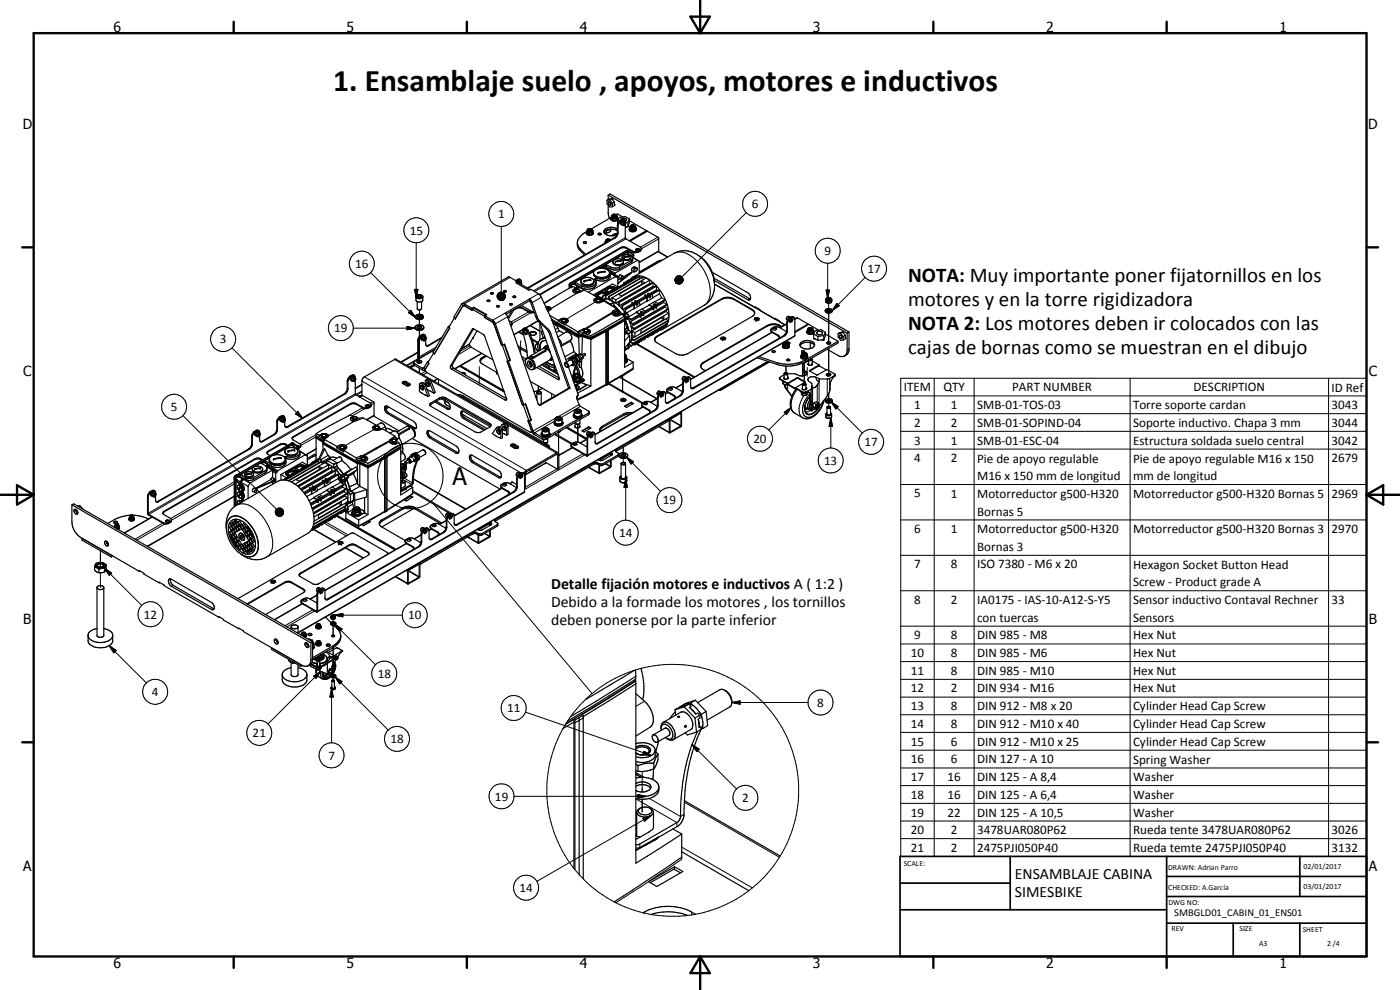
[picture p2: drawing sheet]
<svg xmlns="http://www.w3.org/2000/svg" width="420mm" height="297mm" viewBox="0 0 420 297" stroke-linecap="round" stroke-linejoin="round" font-family="sans-serif">
<defs><g id="words">
<text font-size="9.4" x="100" y="27.2">1. Ensamblaje suelo , apoyos, motores e inductivos</text>
<text font-size="7.2" x="135.8" y="145.5">A</text>
<g font-size="6.3">
<text x="272.5" y="84.7">NOTA: Muy importante poner fijatornillos en los</text>
<text x="272.5" y="91.9">motores y en la torre rigidizadora</text>
<text x="272.5" y="99">NOTA 2: Los motores deben ir colocados con las</text>
<text x="272.5" y="106.3">cajas de bornas como se muestran en el dibujo</text>
</g>
<g font-size="4.7">
<text x="165.4" y="176.6">Detalle fijación motores e inductivos A ( 1:2 )</text>
<text x="165.4" y="182">Debido a la formade los motores , los tornillos</text>
<text x="165.4" y="187.4">deben ponerse por la parte inferior</text>
<text x="304.6" y="263.8">ENSAMBLAJE CABINA</text>
<text x="304.6" y="269.2">SIMESBIKE</text>
</g>
<g font-size="4.2">
<text x="34" y="9.6">6</text>
<text x="104" y="9.6">5</text>
<text x="174" y="9.6">4</text>
<text x="244" y="9.6">3</text>
<text x="314" y="9.6">2</text>
<text x="384" y="9.6">1</text>
<text x="6.8" y="38.7">D</text>
<text x="410.6" y="38.7">D</text>
<text x="7" y="112.9">C</text>
<text x="410.8" y="112.9">C</text>
<text x="7" y="187.1">B</text>
<text x="410.8" y="187.1">B</text>
<text x="7" y="261.4">A</text>
<text x="410.8" y="261.4">A</text>
<text x="34" y="290.4">6</text>
<text x="104" y="290.4">5</text>
<text x="174" y="290.4">4</text>
<text x="244" y="290.4">3</text>
<text x="314" y="290.4">2</text>
<text x="384" y="290.4">1</text>
</g>
<g font-size="3.9">
<text x="149.5" y="65.5">1</text>
<text x="225.6" y="62.4">6</text>
<text x="123" y="70.4">15</text>
<text x="247.4" y="76.5">9</text>
<text x="106.6" y="80.4">16</text>
<text x="260.3" y="81.9">17</text>
<text x="100.3" y="99.7">19</text>
<text x="66" y="103">3</text>
<text x="271.3" y="117.4">ITEM</text>
<text x="283.1" y="117.4">QTY</text>
<text x="303.8" y="117.4">PART NUMBER</text>
<text x="358.2" y="117.4">DESCRIPTION</text>
<text x="399.6" y="117.5">ID Ref</text>
<text x="51.3" y="123.3">5</text>
<text x="274.4" y="122.8">1</text>
<text x="285.4" y="122.8">1</text>
<text x="293.2" y="122.8">SMB-01-TOS-03</text>
<text x="340.1" y="122.9">Torre soporte cardan</text>
<text x="399.6" y="122.8">3043</text>
<text x="274.4" y="128.1">2</text>
<text x="285.4" y="128.1">2</text>
<text x="293.2" y="128.1">SMB-01-SOPIND-04</text>
<text x="340.1" y="128.1">Soporte inductivo. Chapa 3 mm</text>
<text x="399.6" y="128.1">3044</text>
<text x="226.1" y="133">20</text>
<text x="259.4" y="133.9">17</text>
<text x="274.4" y="133.4">3</text>
<text x="285.4" y="133.4">1</text>
<text x="293.2" y="133.4">SMB-01-ESC-04</text>
<text x="340.1" y="133.5">Estructura soldada suelo central</text>
<text x="399.6" y="133.4">3042</text>
<text x="247.3" y="139.5">13</text>
<text x="274.4" y="138.7">4</text>
<text x="285.4" y="138.7">2</text>
<text x="293.2" y="138.8">Pie de apoyo regulable</text>
<text x="340.1" y="138.8">Pie de apoyo regulable M16 x 150</text>
<text x="399.6" y="138.7">2679</text>
<text x="274.4" y="149.3">5</text>
<text x="285.4" y="149.3">1</text>
<text x="293.2" y="144.1">M16 x 150 mm de longitud</text>
<text x="293.2" y="149.4">Motorreductor g500-H320</text>
<text x="340.1" y="144.1">mm de longitud</text>
<text x="340.1" y="149.4">Motorreductor g500-H320 Bornas 5</text>
<text x="399.6" y="149.3">2969</text>
<text x="199" y="151.3">19</text>
<text x="293.2" y="154.7">Bornas 5</text>
<text x="185.8" y="161.1">14</text>
<text x="274.4" y="159.9">6</text>
<text x="285.4" y="159.9">1</text>
<text x="293.2" y="160">Motorreductor g500-H320</text>
<text x="340.1" y="160">Motorreductor g500-H320 Bornas 3</text>
<text x="399.6" y="159.9">2970</text>
<text x="293.2" y="165.3">Bornas 3</text>
<text x="274.4" y="170.6">7</text>
<text x="285.4" y="170.6">8</text>
<text x="293.2" y="170.6">ISO 7380 - M6 x 20</text>
<text x="340.1" y="170.6">Hexagon Socket Button Head</text>
<text x="340.1" y="175.9">Screw - Product grade A</text>
<text x="43.2" y="185.6">12</text>
<text x="122.5" y="185.8">10</text>
<text x="274.4" y="181.2">8</text>
<text x="285.4" y="181.2">2</text>
<text x="293.2" y="181.2">IA0175 - IAS-10-A12-S-Y5</text>
<text x="340.1" y="181.3">Sensor inductivo Contaval Rechner</text>
<text x="399.6" y="181.2">33</text>
<text x="274.4" y="191.8">9</text>
<text x="285.4" y="191.8">8</text>
<text x="293.2" y="186.5">con tuercas</text>
<text x="293.2" y="191.8">DIN 985 - M8</text>
<text x="340.1" y="186.6">Sensors</text>
<text x="340.1" y="191.8">Hex Nut</text>
<text x="273.4" y="197.1">10</text>
<text x="285.4" y="197.1">8</text>
<text x="293.2" y="197.1">DIN 985 - M6</text>
<text x="340.1" y="197.1">Hex Nut</text>
<text x="113.4" y="203.4">18</text>
<text x="273.4" y="202.4">11</text>
<text x="285.4" y="202.4">8</text>
<text x="293.2" y="202.4">DIN 985 - M10</text>
<text x="340.1" y="202.4">Hex Nut</text>
<text x="45.6" y="208.8">4</text>
<text x="273.4" y="207.8">12</text>
<text x="285.4" y="207.8">2</text>
<text x="293.2" y="207.8">DIN 934 - M16</text>
<text x="340.1" y="207.8">Hex Nut</text>
<text x="152.2" y="213.7">11</text>
<text x="245.3" y="212">8</text>
<text x="273.4" y="213.1">13</text>
<text x="285.4" y="213.1">8</text>
<text x="293.2" y="213.1">DIN 912 - M8 x 20</text>
<text x="340.1" y="213.1">Cylinder Head Cap Screw</text>
<text x="75.8" y="221.1">21</text>
<text x="273.4" y="218.4">14</text>
<text x="285.4" y="218.4">8</text>
<text x="293.2" y="218.4">DIN 912 - M10 x 40</text>
<text x="340.1" y="218.5">Cylinder Head Cap Screw</text>
<text x="98.5" y="227.9">7</text>
<text x="117.2" y="223">18</text>
<text x="273.4" y="223.7">15</text>
<text x="285.4" y="223.7">6</text>
<text x="293.2" y="223.7">DIN 912 - M10 x 25</text>
<text x="340.1" y="223.8">Cylinder Head Cap Screw</text>
<text x="273.4" y="229">16</text>
<text x="285.4" y="229">6</text>
<text x="293.2" y="229">DIN 127 - A 10</text>
<text x="340.1" y="229.1">Spring Washer</text>
<text x="273.4" y="234.3">17</text>
<text x="273.4" y="239.6">18</text>
<text x="284.3" y="234.3">16</text>
<text x="284.3" y="239.6">16</text>
<text x="293.2" y="234.3">DIN 125 - A 8,4</text>
<text x="293.2" y="239.6">DIN 125 - A 6,4</text>
<text x="340.1" y="234.4">Washer</text>
<text x="340.1" y="239.7">Washer</text>
<text x="148.5" y="240.2">19</text>
<text x="222.7" y="240.7">2</text>
<text x="273.4" y="245">19</text>
<text x="284.3" y="245">22</text>
<text x="293.2" y="245">DIN 125 - A 10,5</text>
<text x="340.1" y="245">Washer</text>
<text x="273.4" y="250.3">20</text>
<text x="285.4" y="250.3">2</text>
<text x="293.2" y="250.3">3478UAR080P62</text>
<text x="340.1" y="250.4">Rueda tente 3478UAR080P62</text>
<text x="399.6" y="250.3">3026</text>
<text x="273.4" y="255.6">21</text>
<text x="285.4" y="255.6">2</text>
<text x="293.2" y="255.6">2475PJI050P40</text>
<text x="340.1" y="255.7">Rueda temte 2475PJI050P40</text>
<text x="399.6" y="255.6">3132</text>
<text x="155.9" y="267.6">14</text>
</g>
<text font-size="3.1" x="352.4" y="275">SMBGLD01_CABIN_01_ENS01</text>
<g font-size="2.4">
<text x="271.2" y="259.7">SCALE:</text>
<text x="350.6" y="261">DRAWN: Adrian Parro</text>
<text x="391.2" y="260.6">02/01/2017</text>
<text x="350.6" y="267.1">CHECKED: A.García</text>
<text x="391.2" y="266.7">03/01/2017</text>
<text x="350.6" y="271.4">DWG NO:</text>
<text x="351.6" y="279.3">REV</text>
<text x="372" y="279.4">SIZE</text>
<text x="391" y="279.6">SHEET</text>
<text x="377.9" y="283.8">A3</text>
<text x="398.3" y="283.8">2 /4</text>
</g>
</g></defs>
<g fill="none" stroke="#000" stroke-width=".3">
<path d="M124.9 72.8v16.5M150.4 67.9v22.2M174.1 74.7v.5M176.5 69l.5 .3 .5-.3M182 72.2l.4 .3M183 68.7l-.3 .4-.5-.1M183.8 64.8a.65 .65 0 0 0 1.1 0M184.4 71.3l.2 .1M184.7 78.4v.2M185.3 67.6l.2 .1M185.3 69.8h.2M186.2 66l.2 .1"/>
<path d="M186.2 74.3v.2M186.3 78.2v.1M186.6 65.8l.2 .1M187.4 77.1v.1M187.7 71.3l-27.6 15.9M187.9 71.7l-27.4 15.8M188 74.3v.2M188 75.2h.1M188.1 75.2l-16.6 9.6M188.1 75.2l.4 .2M188.5 75.6l.2 .1M188.5 75.1l-.4 .1"/>
<path d="M188.6 76.9v.1M189.3 78.1v.6M189.4 67.9a.58 .58 0 0 0 1 0M189.8 75.6l-.5 .3M189.9 75.4v.2M190.5 75.8l-.7 .4M191.2 74.8l-.4 .2M191.7 75.4v.2M191.9 75l-.5 .3M192.1 75.2v.2M194.3 69.4l-5.2 3M197.3 78.5v.2"/>
<path d="M197.4 71.2l-5.2 3M197.7 71.7l-5.2 3M197.7 75.3l-5.9 3.4M202.3 76a5 5 0 0 1 5.2 .9 13.3 13.3 0 0 1 5.5 12.1l-.5 1.4-1.2 1.2M212.2 79.2l1.3 2.2M224 63.8l-19.3 19.3M248.4 79v10.5M106 98.5h18.7M111.2 81.8l13.5 13.4M122.1 98l2.6 .5-2.6 .4zM123.3 93.1l1.4 2.1-2.1-1.4zM124.4 86.8h1l-.5 2.5z"/>
<path d="M124.8 89.1l.1 .2M125.2 88.6a.9 .9 0 0 1 1.5 .6l-.5 .3-.9-.1-.3-.5zM125.8 95.1v.3M125.8 95.9v2.7M125.8 99.1v9.9M125.9 93v2.4M125.9 95.9v2.7M125.9 99.1v9.9M126.9 89.1a1.2 1.2 0 0 1-2 .2M138.5 91.3l.4 .4M138.9 91.7h.1M141.9 98.6l-.1 .1"/>
<path d="M147.9 96.6h.1M148.2 97.2h.1M149.2 88.7l1.2 1.4-1.2-1.2zM149.2 88.9l1.2 1.2-1.2-.9zM149.2 89.2l1.2 .9-1.1-.6zM149.3 88.4l1.1 1.7-1.2-1.4zM149.3 89.5l1.1 .6zM149.4 88.2l1 1.9-1.1-1.7zM149.5 89.7l.9 .4zM149.6 88l.2-.2 .6 2.3zM149.6 88l.8 2.1-1-1.9zM149.7 89.9l.7 .2z"/>
<path d="M149.8 87.8l.2-.1 .4 2.4zM149.9 90l.5 .1zM150 87.7l.3-.1 .1 2.5zM150.1 90.1h.3zM150.3 87.6h.3l-.2 2.5zM150.4 90.1l.5-.1zM150.4 90.1l.8-.2zM150.4 90.1l1-.4zM150.4 90.1l1.1-.6zM150.4 90.1l1.2-.9zM150.4 90.1l1.3-1.2-.1 .3zM150.6 87.6l.2 .1-.4 2.4z"/>
<path d="M150.8 87.7l.3 .1-.7 2.3zM151.1 87.8l.2 .2-.9 2.1zM151.3 88l.2 .2-1.1 1.9zM151.5 88.2l.1 .2-1.2 1.7zM151.5 94l-3.6 2.1v.5M151.6 88.4l.1 .3-1.3 1.4zM151.7 88.7v.2l-1.3 1.2zM152.3 95l-3.6 2.2h-.5M153.1 83.2l-13.8 8v.5M153.3 97.5v.2M155 84.1l.1 .1M155 92.5v.1"/>
<path d="M155.3 83.9l.2 .1M155.9 99.5l1.1 .7M156.8 92.4v.2M156.9 98.8l-2.7 1.6M158.6 93.6l-5.2 3M158.6 99.2l-.3 .2M158.7 93.4v.2M159.1 97.7l2.9 1.7M159.3 93.9l-5.6 3.2M160.8 95h.4M161.4 96.2l-3.8 2.2M161.6 88.1l-2.7 1.6"/>
<path d="M161.7 96.6h.5M162.5 89.2l-2.8 1.6M163.9 98.6h.4M165.9 96.9l7.8 4.5M166.7 88.9l-3.4 2M167.4 98.4l-.7 .4M168.4 95.7v.2M170.8 85.4h.1M170.8 85.5l.1 .1M170.8 85.8l.4 .2M171.4 84.8h.1M171.4 85.9l.2 .1"/>
<path d="M171.5 84.8l-.6 .8v.8M171.5 84.8l.4 .2M171.8 85.2l.2 .1M172.2 86.8v.2M174.5 85.7v.6M175 98.7v.3M175.4 84.2v.2M177.2 83.9v.2M178.5 89.6v.5M178.6 83.7v.2M178.6 90.6l-8.5 5.1M178.8 83.5v.6"/>
<path d="M179.1 83.5v.6M179.5 81.7v.2M179.9 89.3h.1M179.9 89.3h-.1M179.9 89.3l.2 .1M179.9 89.3l-.7 .3M180.1 89.4l.5 .6M180.1 89.4l-.7 .3M180.1 89.3h.1M180.1 89.3v.1M180.5 90.3h.6M180.6 89.9h.1"/>
<path d="M180.6 90h.1M180.6 89.9v.1M180.6 90h.2M180.6 90l-.4 .2M180.8 90h.1M180.8 90l-.4 .3M180.9 90h-.1M181.5 81.4v.2M181.6 80.2l3 1.8M182.2 87.7v.1M182.2 89.6l-.9 .5M182.6 81.2l1.8 1"/>
<path d="M182.8 81.4l2.4 1.5M183 81.8l2 1.2M183.1 82l1.6 1M183.3 80.1v.6M184 93.3v.6M184.2 90.7l-1 .5M184.3 90.8l-1 .6M184.3 91.6l-.5 .3M184.3 87l.3 .1M184.3 91.7l2.4 2.7M184.4 91.9l-.3 .2M184.5 92.2h-.1"/>
<path d="M185 92.8l1.2 1.5M185.9 80.1v.6M187.4 93.9l.1 .1M187.4 93.9l-.8 .3M187.4 96.4l.7 2-.7 .4M187.5 94h.6M187.5 94l-.7 .4M187.6 96.1h-.2M187.6 94h.1M187.6 93.8l-.2 .1M187.6 96l1 3M187.7 93.9v.1"/>
<path d="M188.1 94l-1.1 .6M188.1 94l.2 .1M188.2 84.8l.2 .1M188.3 94.1h.1M188.3 94.1l.3 .6M188.3 94.1l-1.1 .6M188.3 98.5l-.9 .5M188.4 95.4v.3M188.4 95.4l-.7 .5M188.4 95.4h.1M188.4 95.7l-.7 .4M188.5 95.3v.1"/>
<path d="M188.5 95.5l-.1 .2M188.6 98.9l-.9 .5M188.6 94.7v.3M188.6 95l-.2 .4M188.6 94.7h.1M188.6 94.7l-1.2 .7M188.6 95l-1.2 .7M188.8 99.1l-1 .5M189.4 99.5l-.9 .5M189.6 99.7l-1 .5M189.9 80.3l.6 .4M190.3 80.1l.6 .4"/>
<path d="M191 83.1l.1 .3M191.1 90.9l.3 .2M191.8 82.9l.2 .7M192.8 93.5v.4M192.9 83.1l.1 .8M193.9 83.4l1.1 .7v1l.1 .1M195 88.7l.3 .2M195.8 84.8l.4 1.3M196.7 91.3v.3M196.7 99.2v.3M196.8 85.7l.4 1.5M197.8 86.9l.1 1.3 .7 1.2 1 .7"/>
<path d="M199.1 90.5l.1 .3 1 .7M199.3 97.7l.2 .3M199.5 91.9l.1 .3 .9 .6M199.6 96.8l.6 .3-.1 .1M199.8 95.7l.7 .6M199.8 93.3v.2l.8 .4v1.3M202.6 83.9l.3 .9zM202.6 84.1l.3 .7zM202.6 83.6l.3 1.2zM202.6 84.4l.3 .4zM202.7 83.4l.2 1.4-.3-1.2zM202.8 84.6l.1 .2z"/>
<path d="M202.9 84.8l.5 .3zM202.9 84.8l.8 .4zM202.9 84.8l1 .4zM202.9 84.8l1.3 .4zM202.9 84.8l1.5 .3zM202.9 84.8l1.7 .1-.2 .2zM202.9 84.8l1.9-.1-.2 .2zM202.9 84.8l2-.3-.1 .2zM202.9 84.8l2.2-.6-.2 .3zM202.9 84.8l2.2-.9v.3zM202.9 84.8l2.1-1.1 .1 .2zM202.9 84.8l2-1.4 .1 .3z"/>
<path d="M202.9 84.8l1.9-1.6 .1 .2zM202.9 83.1l.2-.1-.2 1.8zM202.9 83.1v1.7l-.2-1.4zM203.1 83l.2-.2-.4 2zM203.3 82.8l.3-.1-.7 2.1zM203.6 82.7h.3l-1 2.1zM203.9 82.7l.2 .1-1.2 2zM204.1 82.8h.3l-1.5 2zM204.4 82.8l.2 .2-1.7 1.8zM204.6 83l.2 .2-1.9 1.6zM216.6 89.7v.1M220.2 89.7v.1"/>
<path d="M224.9 89.6l-.5 .3M225.8 92.8v.2M230.3 97.6v.2M231.7 99.5v.2M231.8 99.7l-24.5 14.2M234 97.6v.2M236.1 97.2l-2 1.2M236.1 96.9l.2 .2M236.1 99.1l.2 .1M237.1 95.4l.1 .1M237.4 95.2l.2 .1M239.3 95.4l-.8 .5"/>
<path d="M242.5 97.2l-4 2.3M247.9 87h1l-.5 2.5zM248.7 91v2.5M248.7 93.9v8.9M251.2 91.1l.7 .6-2.1 1.5zM259.7 83.2l-9.9 10M69.6 104.4l21.2 21.2M103.3 118.2h.2M104.2 116.5l.2 .1M104.2 114.4l.2 .2M105.1 112.8l.2 .1M105.5 112.6l.2 .1"/>
<path d="M106.6 118.2l-62.1 35.8-.2-.1M107.7 118.9l.2 .1M108.6 114.3l47.8 27.6M108.6 117.3l-63.9 37v.3M108.6 117.6l-1.6 1M108.9 118.7l-.9 .5M109.4 113.1l48.6 28v.5M118.4 107.9l48.6 28v.5l.4 .2 .3-.2M121.7 114.9l-.6 .3M122 114.6v.4M122.3 115.2l-.6 .4M122.9 115.1v.4"/>
<path d="M124.2 108.6l-2 1.1M124.4 109.1v.5M124.5 109.7l-1.2 .7M125.4 102.2l.1 .1M125.5 107.6l-3.5 2M125.8 110.4v1.4M125.9 110.5v1.3M126.2 108.7l-.4 .3M126.3 100.6l.1 .2M126.6 100.4l.2 .1M127.2 110.4l.5 .5M127.3 110.2l-.5 .3v.5"/>
<path d="M127.8 111.4l-1.4 .7M127.8 115.8l-.5 .3M128.2 111.8l-1.2 .7M128.5 103.6l.2 .1M129.5 114.8l-.4 .3M130.5 104.8l-4.8 2.9M130.9 104.1l-5.4 3.1-.1-.1M131.3 113.6l-1.2 .7M131.6 113.8v1.3M131.9 119.4v.4M133.8 119.4v.4M135.7 109.5l-.5 .3"/>
<path d="M136.2 110.5l-.6 .3M138 109.9l13.3 7.7M139.1 118.8v.5M140.9 103.2l-2.2 1.3M141 103.8l-2.9 1.6M141.4 104.1l-3.8 2.3M143.8 110v5.2M144.6 106l-8.2 4.6M144.9 107.2v.4M149 111.1v1.3M152 119.8l-.4 .2M156.2 102.2v4"/>
<path d="M159.6 101.6l2 1.1M160.3 107v.4M161.5 103.2l-.1 .1M161.5 115.8v2.1M161.6 115.8v2.1M163.4 104.5l.6-.1 .9 .6M163.4 104.5l1 .2 .6 .6M163.4 104.5l1.1 .3 .5 .7M163.6 105v.4M164.5 103.8h-.7M164.7 104.4l-.5-.2a.75 .75 0 0 0-1.1 .4M164.9 100.1h.4"/>
<path d="M165.4 107.7l-.1 .1M165.4 107.6l-.1 .1M165.5 107.4l-.1 .3M165.6 106.9v.3M165.6 118.1v1.3M165.6 107.1l-.1 .4M165.7 107.2l-.3 .5M165.8 107.6l-.8 .4M167.8 113.6l-.4 .2M171.5 101.9l-3.2 1.7M172.4 110.8v4.4M172.4 107.5l.5 .7-.1 .6"/>
<path d="M172.9 106.1l-3.1 1.8M173 115.6v1M173.4 108.8l-.3 .2M174.1 116.8h.1M175.2 114v.3M175.2 115.1l.9 .5M182.8 115l10.1 5.9M185.9 113.2l11.2 6.4M186.8 112.6v5.2M187.1 119.4v1M187.9 108.8h.1M188.4 103.4h.1"/>
<path d="M188.4 103.4l.2 .8M188.4 103.4l-.1 .1M188.4 103.4v.1M188.6 104.4h.1M188.6 104.2h.1M188.6 104.2l.1 .1M188.6 104.4l-.1 .1M188.6 104.2l-1.2 .7M188.6 104.4l-1.2 .7M188.7 104.2h.1M188.7 104.3l-.1 .1M188.7 104.3h.1"/>
<path d="M189.6 101.9l-.6 .3M192.8 101.4v.3M197.3 100.8v.2M197.3 119.6l-1.9 1.2M197.3 119.4l.2 .1M198.3 117.8l.1 .1M198.6 117.6h.2M200.4 117.6v.2M200.5 117.8l-.8 .4M202.3 118.6v.2M204 118.7l.1 .1M204.9 115.3l-2 1.1"/>
<path d="M204.9 115l.2 .1M204.9 117.1l.2 .2M205.8 113.4l.2 .1M206.2 113.2l.1 .1M208 116.4l.2 .1M211 108.8v.2M216.6 116.7v.2M230.4 108.4l-141 81.4M233.2 108.8v.5M233.5 100.6v.2M234.1 113.7v.1M235 114.9l.7 .5"/>
<path d="M235.2 100.7l.2 .1M235.7 115.5v.3M235.9 109.9v2.2M236.3 115.4h-.6M236.4 113.3v.2M236.4 115.4v1.7M238.5 100.7l-62.2 35.9-.1-.2-.2 .4M239.2 113.3v.2M239.2 116.8a6.2 6.2 0 0 0-1.2 6.7l.5 .5M239.5 113.3v.2M239.7 108.8v.5M240.4 108.6v.5"/>
<path d="M240.5 118.2a.98 .98 0 0 0 1.7 0M240.9 109.5v2M241 117.6v.3M241.3 118.7a5.8 5.8 0 0 0-.9 6.2l.5 .4M241.4 108.7v6.5M241.5 114.5v.2M241.8 108v.5M241.8 111.4l-.3 .6-.6-.2M242.3 110.2v2.7M242.6 117.5l-.9 .4v-.3M242.6 109v.3M243 111.1v.2"/>
<path d="M243.1 119a4.2 4.2 0 0 0-1.2 5.1 2.07 2.07 0 0 0 2.9-.6l1.3-1.8M243.1 118.7l.1 .1M243.1 119.7l.1 .1M243.2 102.8v1.8M243.2 107.7v.1M243.4 116.8v3.7M243.9 116.3v6.6M244.8 113.2l.3 .8 .7 .6M245.3 115.5v5.3M245.8 114.3v6.9M248.1 112.2v.2M248.3 113.7v5.1"/>
<path d="M248.3 112.1v.3M248.7 104.5v8.3M248.7 118v2.5M249 113.5v3.7M250.5 112.6v.2l-.7 .5M254.8 104.7l-.6 .3M270.3 113.5h139.8v143.5h-139.8zM270.3 118.8h139.8M280.4 113.5v143.5M292.3 113.5v143.5M339.2 113.5v143.5M398.7 113.5v143.5"/>
<path d="M54.9 124.7l28.1 28.1M74.6 134.7l.2 .1M75.6 133.1l.1 .1M75.6 131l.1 .1M76.5 137.7v.2M76.5 129.4l.2 .1M76.8 129.2l.2 .1M78.3 137.7v.2M78.7 132.4l.2 .1M79.5 138.9l3.9 2.3M80 140l1.7 1.1M80.3 139.8l2.8 1.8"/>
<path d="M80.3 139.7l3 1.7M80.5 135.3v.3M81.4 139.2v.6M82.2 130.3l.1 .2M82.2 137.7v.1M83.1 126.6l.2 .1M83.1 128.8l.2 .1M84 133.3v.2M84 125.1h.2M84.1 137.3v.2M84.4 124.8l.1 .1M85.5 137.2v.1"/>
<path d="M85.8 137v.6M85.8 133.3v.2M86.1 136.9v.6M86.2 128l.2 .1M86.5 135.3v.1M87.5 133h.1M87.6 133l-16.7 9.6M87.6 133l.4 .2M87.9 133.4l.2 .1M88 132.9l-.4 .1M88 131v.2M88.3 135v.2"/>
<path d="M88.7 124.2l.7-.8 1.4 2.2zM89 133.8h-.1M89.4 123.4l1.4 2.2-2.1-1.4zM89.7 134l-.2 .2M89.9 134.2v.2M93.7 138.9h.1M93.7 138.8v.1M93.8 136.7v.4M94 138.7h.1M94 138.7l-.3 .2M94 138.6v.1M94 138.6h.1"/>
<path d="M94 138.6l-.2 .1M94.1 138.6h.1M94.2 138.6h.1M94.9 134.6l-3.2 1.8M94.9 130.4l-4.9 2.8M94.9 131l-4.7 2.7M95.7 137.6l-1.7 1M95.7 138.9h-.1M95.9 137.7l-1.3 .7M96.5 130.3v.2M96.8 138.6l-.2 .1M96.9 133.2l10.4 5.9"/>
<path d="M97.9 139v.1M99.1 137.7l-1 .5M101 138.8l-.9 .5M101.1 139.7l-1 .6M101.1 138.9l-1 .5M101.2 140l-.9 .5M101.9 133.6v.4M105.1 121.1v.2M105.4 125.3h.1M107 121.1v.2M108.2 136.8v.5M108.8 122.2l-4.5 2.7"/>
<path d="M109.5 122.6l-3.9 2.2M110.1 121.6l-.4 .2M110.6 122.2v.2M110.8 121.8l-.5 .3M111 122v.2M112 120.5l-.8 .5M112.1 127.9v.3M112.2 128.9l-8.5 4.7M112.3 121l-.9 .5M112.3 124.6l-2.3 1.3M115.6 128l-1.1 .7M116.6 122.1l-.8 .5"/>
<path d="M116.7 123.9l-.4 .2M117.2 131.8v.3M119.6 131.4l-.7 .5M120.9 135.9l-.6 .4M122.8 128.4v.4M124.3 136.1l-.6 .3M124.4 128.4l-.3 .2M124.6 136.3l-.2 .1 .5 .5 .2-.1M125.3 137.2l-.1 .7 .1-.1M125.3 138h.1M129.4 120.9v.4M129.4 131.2l-.3 .2"/>
<path d="M134.6 122.5l-.4 .2M137.2 135.7l-.4 .2M139.5 125.4l-.4 .2M142.1 138.6l-.3 .2M147 127v.5M154.5 133.3v.4M155.4 133.9v.4M159.5 129.1h.1M161.9 121.5h.4M162.7 129l.7 .6h.7l.7-.6M162.8 131.2v.6M163.1 128.5a.9 .9 0 0 1 1.5 .6 1.09 1.09 0 0 1-1.8-.3z"/>
<path d="M163.7 132.9v.8M163.9 131.2v.6M164 138.9l-6.4 3.6M164.2 133.3v.4M166.6 125.7a1.23 1.23 0 0 0 2.1 0M166.6 126.3l-6.2 3.6v.5M166.7 125.5l-7.1 3.9M166.7 130.1l5.1 3M166.9 125.3a1.13 1.13 0 0 1 1.7 .3 .98 .98 0 0 1-1 .5 .98 .98 0 0 1-.8-.7zM167.6 129.6v6.4M169.9 128.3l6 3.6M171.8 134.1v.2"/>
<path d="M171.8 134.4l-4.1 2.3M172.1 133.3l.7 .3M172.4 123.4a1.19 1.19 0 0 0 2 0M172.5 123.2a1.04 1.04 0 0 1 1.8 .2 .96 .96 0 0 1-1 .5 .96 .96 0 0 1-.8-.7zM173.4 127.3v5.3M173.8 121.4l-6.3 3.7M174.2 121.9l-5.8 3.4M175 136.1l-7.3 4.2M175.5 136.5l-18.1 10.4M176.2 131.8l-2 1.2M176.2 131.6l.1 .1M176.6 124v.5"/>
<path d="M177.1 130l.2 .1M177.5 129.8l.2 .1M178.2 138.9v.4M179.3 138.9v.4M179.3 133l.2 .1M179.8 139.1v.5M179.9 137.7l.1 .1M180 138l.3 .2M180.8 127.9v.4M180.9 139.1v.5M181.6 139.2l1.5 .8M181.8 139.1l1.4 .8"/>
<path d="M183 135.9l.1 .1M183.1 136.2l.1 .1M183.6 135.9v.4M184.9 135v.4M185.5 136.5v.4M187.1 134.2v2.8M187.1 137.5v1.5M187.1 124.2v.4M188 137.1l2.1 1.5-.7 .6zM188 137.1l10.3 10.3M192.9 121.9v.3l-14.3 8.3M193.2 121l.7 .4"/>
<path d="M194.8 123v.2M196.4 123.1l.2 .1M197.3 121.5l.2 .1M197.8 127.9l3.1 1.8M200.3 126.1v.4M200.4 120.7l.2 .2M200.6 125.9l.3 .2M201 125.5l.2 .1M201.1 129.6h.1M201.1 126l3.2 1.8M201.2 125.8l3.2 1.9M204.1 123.7l.2 .1"/>
<path d="M204.3 124l.1 .1M235.4 123.7l2-1.4-1.4 2.1zM237.4 122.3l-6.7 6.7M241.5 122l.4 .3M242.3 122.6l-.8 .1M242.5 122.7l-1 .2M243.4 122.9l-.9 .6-.8 .1M243.4 122.9l.3 .2M245 121.5l.3-.3a.62 .62 0 0 1 .7 .6 .62 .62 0 0 1-.6 .6l-.4 .2-.2-.1zM245.4 122.5a2.94 2.94 0 0 1-3.3 1.6M247.9 125a1.04 1.04 0 0 0 1.4 .3M248.2 124.2l.1 .3h.7"/>
<path d="M248.2 124.2l.2 .3M248.7 120.9v1.2M249.1 124.4l-.6 .1M249.2 124.3l-.2 .2M249.2 124.2v.2M249.2 124.2v.1M249.3 125.3l.5 2.6h-1zM249.3 125.3v9.1M249.5 120.6l2.1 1.4-.7 .7zM249.5 120.6l9.3 9.3M249.6 125l-.3 .3M270.3 129.4h139.8"/>
<path d="M270.3 124.1h139.8M270.3 134.7h139.8M34.7 157.6l.4 .3 .4-.3M39.1 155.1l.4 .2 .4-.2M44.3 149l.2 .1M45.2 147.4l.2 .1M45.6 147.2l.2 .1M45.7 155.2l-8.3 4.8M47.4 150.4l.2 .1M48.8 157l-8.3 4.8M48.9 156.8v.2M49.3 153.4v.2"/>
<path d="M49.6 157.2l-8.5 4.9M50.2 156.2l-.4 .2M50.7 156.8v.2M50.9 156.4l-.5 .3M51.1 156.6v.2M68.4 156.2a2.82 2.82 0 0 1 4.3-.9 9.9 9.9 0 0 1 4.7 9.9 2.43 2.43 0 0 1-2.7 1.8M69 155.4a3.6 3.6 0 0 1 4.8 .8 8.9 8.9 0 0 1 3.2 9.6l-.7 .8-.7 .3M70.3 143.6h.1M70.3 144.6l-19.1 11M70.3 145.2l-18.8 10.9M70.3 148.8l-26.1 15.1M70.3 143.3h.1"/>
<path d="M70.3 143.2h.1M70.3 143.6v8.4M70.3 148.9l.4 .2 .2-.1M70.3 143.6l.4 .2M70.9 143.7l.2 .1M70.9 142.6h.1M70.9 142.6l-.4 .4-.2 .6M70.9 142.6l.4 .2M71 151.6a4.9 4.9 0 0 1 5.1 .8 13.3 13.3 0 0 1 5.6 12.2l-.8 1.7-.9 .9M71.3 143l.2 .1M71.7 148.8h-.2M71.7 146.6l-.2 .1"/>
<path d="M71.9 146.2h.1M72 148.3h-.1M72 150.8l-.1 .1M72.4 145.2l-.2 .1M72.6 150l.2-.1 .6 .3M72.8 150.1l-.2 .1M72.8 147.5l-.2 .1M72.8 147.6l-.2 .1M72.8 149.6l-.2 .2M72.9 150.3l-.2 .2M72.9 147.7l-.2 .2M73.5 143.3v.5"/>
<path d="M74.1 142.2v.1M75.4 142v.2M76.1 143.3v.5M76.5 140.6v.2M78 140.4v.2M79.6 141.3v.6M80.7 140.4l2.2 1.3M81.8 141.5l1 .5M82.6 153.3l2.1 1.3-2.1-1zM82.6 153.6l2.1 1-2.1-.7zM82.6 153.9l2.1 .7-2-.5zM82.7 154.1l2 .5-1.9-.2z"/>
<path d="M82.8 153.1l1.9 1.5-2.1-1.3zM82.8 154.4l1.9 .2h-1.7zM82.9 152.9l.2-.2 1.6 1.9zM82.9 152.9l1.8 1.7-1.9-1.5zM83 154.6h1.7l-1.4 .1zM83.1 152.7l.2-.2 1.4 2.1zM83.3 154.7l1.4-.1-1.2 .3zM83.3 152.5l.3-.1 1.1 2.2zM83.5 154.9l1.2-.3zM83.6 152.4h.2l.9 2.2zM83.8 154.9l.9-.3zM83.8 152.4h.3l.6 2.2z"/>
<path d="M84 154.9l.7-.3zM84.1 152.4l.3 .1 .3 2.1zM84.3 154.8l.4-.2zM84.4 152.5l.2 .2 .1 1.9zM84.5 154.7l.2-.1zM84.6 152.7l.2 .1-.1 1.8zM84.8 152.8l.2 .2-.3 1.6zM85 153l-.3 1.6zM85 154.1l-.3 .5zM85 153.3l-.3 1.3zM85.1 153.8l-.4 .8zM85.1 153.5l-.4 1.1z"/>
<path d="M87.5 142.6l.3 .1M89.1 141.2v.2M91.4 140.3l.2 .2M94.1 158.7l6.7 3.9M94.3 146.5l.3 .2M96 149.1v.4M96 157.1v.3M97.1 156.8l6.8 4M97.9 156.7l6.6 3.8M98.2 144.3l.3 .1M99.9 146.9v.3M99.9 154.8v.3"/>
<path d="M100.7 154.7l17.8 10.3M101.5 140.4l-.8 .4M101.6 140.5l-.7 .5 1.4 1.6 .7-.4M101.6 143.4h.1M101.6 143.4h-.1M101.6 143.3h.1M101.7 143.4h.1M101.7 143.3v.1M101.7 143.5l-.2 .1M101.8 143.4l-.1 .1M101.8 143.4l.1 .3M101.8 143.4h.4"/>
<path d="M102.2 143.4l.1 .1M102.2 143.4h.2M102.3 144.3l.1 .3M102.3 153.8h.1M102.3 142.7l-.7 .6M102.3 143.5h.1M102.3 143.5l.3 .6M102.3 153.8l.1 .1M102.4 144.6l-.2 .1M102.4 144.7l-.1 .1M102.4 153.9h.1M102.4 143.5h-.1"/>
<path d="M102.4 144.6h.1M102.4 144.7h.1M102.4 144.6v.1M102.4 144.7h.2M102.4 143.4l.4 .6M102.4 143.4v.1M102.4 142.8l-.7 .5M102.5 144.7h.1M102.6 144.7v.2M102.6 153.7l-.3 .1M102.6 144.1v.1M102.6 153.7h.2"/>
<path d="M102.6 153.6v.1M102.6 144.2l.2 .1M102.6 144.2l-.2 .4M102.7 144l-.1 .1M102.8 144v.1M102.8 153.7l-.3 .1M102.8 144l-.2 .1M102.8 144.3l-.2 .4M102.8 144.1v.2M102.8 153.5v.2M102.8 153.6v.1M103.2 142.3l-.9 .4"/>
<path d="M103.3 152.1h-.1M103.3 144.5l-.7 .4M103.3 144.3l-.7 .4M103.8 155.7l3.8 2.2 1-.5M103.9 142.3l-1.6 1h-.6M104.1 142.5l-1.7 .9M104.1 143.9l-.8 .5M104.1 144.1l-.7 .5 .8 2.5 .7-.5M104.1 151.3l-.1 .1M104.4 150.3l-.1 .1M104.4 152.8l-1.6 .9M104.4 143l-1.6 1"/>
<path d="M104.4 150.4h-.1M104.5 152.5l-1.3 .8M104.5 143.3l-1.7 1M105 146.9l-.7 .4M105.1 147.1l-.8 .5M105.4 147.4l-.9 .5M106 147.7l-.9 .6M106.1 150.1l-.9 .6M106.1 147.9l-.9 .5M107.9 152.7l-.7 .4M108 154.6v.1M110.6 156.5l-1.9 1"/>
<path d="M114.6 156v.4M116.2 153.3l-5.5 3M120.3 141.6l.4 .2M120.3 143.5l3.2 1.8v.4M120.6 147v.3M120.6 147.3h-.3M120.8 141.4v1.6M120.8 143.5v1M120.9 152.3v.4M121.3 143.5l2.4 1.4 .3-.2M121.6 145.7l-.2 .3M121.7 146.7h.1"/>
<path d="M122 146.5h.1M122 146.5l-1.4 .8M123.9 147.2l11.7 6.9M123.9 148.2l-7.7 5M124 143.8l15.6 9M124.6 152.3v.4M127.3 158.7l.2 .1M127.7 158.5l.1 .1M129.4 150.4l48.3 57.7M129.5 158.5v.2M129.6 158.7l-.8 .5M131.3 159.6v.2"/>
<path d="M133 159.7l.2 .1M133.9 156.3l-2 1.1M133.9 158.1l.2 .1M133.9 156l.2 .1M134.8 154.4l.2 .1M135.2 154.2l.2 .1M136.2 154.4l.4 .2M137.1 157.4l.1 .1M141.9 159.8v.4M143 159.8v.4M143.6 158.7h.1M143.7 159l.3 .1"/>
<path d="M146.7 156.8l.2 .1M146.9 157.1l.1 .1M147.4 156.8v.5M148.7 155.9v.4M149.2 157.5v.4M149.9 143l-.3 .3M150.7 146.3v.3M150.7 146.6l-14.4 8.3M152.5 147.4v.2M153.9 144.7l-.8 .5M154.1 147.5l.2 .1M155.1 143.8l.1 .1"/>
<path d="M155.1 145.9l.1 .1M156 142.2l.2 .1M156.4 142l.1 .1M157.4 147.5l-62.1 35.9-.2-.1-.2 .3M157.6 142.2l-.2 .1M167.2 140.7l-9.6 5.5M176.7 140.1l3 1.8M179.9 141.8l.1 .1M186 144.2a1.19 1.19 0 0 0 2.1 0M186.4 143.2l.6 .4M186.4 143.3h.1M187.4 143.6h-.3"/>
<path d="M187.7 143.3l-.4 .3-.8-.2M187.7 143.3l-.3 .3M187.7 143.2v.1M187.8 143.7l.5 2.5h-1zM187.8 143.7v12.4M270.3 145.4h139.8M270.3 156h139.8M30.1 165.2v5M30.1 171.9v4.4M31.4 170.5l2.1 1.5-.7 .6zM31.4 170.5l11.1 11.2M52 175.6l-.5 .3"/>
<path d="M85.5 174.6v.2M87.4 174.6v.2M90.2 172v.2M91.1 176.7v.3M95.1 178.6l-1.9 1.2M95.1 178.4l.2 .1M96 176.8l.2 .1M96.4 176.6l.2 .1M98.2 179.7l.3 .2M103.7 164.3l5.4 3.1M104.8 163.4v.3M106.7 163.4v.3"/>
<path d="M110.4 165.6v.2M118.8 173l3.5 2M121.9 171.2l.4 .2M122 162.9v.2M122 163.1l-24.5 14.1M122.5 170.9h.1M122.5 174.9l.1 .1M122.5 171.3l3.2 1.9M122.6 171.2l3.2 1.8M123.8 164v.1M125.5 164l.1 .1M125.5 169l.2 .2"/>
<path d="M125.7 169.3l.1 .1M126.4 160.6l-2 1.1M126.4 160.3l.2 .1M126.4 162.5l.2 .1M129.5 161.7l.2 .1M140.4 161.1l3.1 1.7M143.5 160.1v.4M143.7 162.7v.1M144.7 160.1v.4M145.4 160.1l1.5 .9M145.5 160l1.5 .8M270.3 166.6h139.8"/>
<path d="M270.3 177.2h139.8M32.8 193.7l2.1 1.5-.7 .7zM32.8 193.7l11.1 11.2M64 182.5l-.6 .3M90.7 180.9v.2M90.8 181.1l-8.3 4.9M93.2 199.3l1.2 .6M93.6 198.8l1.6 .4M93.8 197.7l-.5 .3M93.9 183l-8.4 4.7M94.1 197.7l1.1 .5M94.2 197.7l1.1 .5"/>
<path d="M94.4 183.3l-8.3 4.8M94.9 197.3v.1M94.9 197.2v.1M94.9 197.5a.91 .91 0 0 1 1.4 0M95.2 199.8h.1M95.2 199.5h.1M95.2 197.7h.7M95.3 197h.6l.4 .4M95.6 196.8v1.4M95.9 196.6l.6 .5a1.03 1.03 0 0 1-.8 .7 1.03 1.03 0 0 1-1-.4M96 199.8h.1M96 199.5h.1"/>
<path d="M96.2 196.5l.6 .3a.91 .91 0 0 1-.3 1 .91 .91 0 0 1-1 .2l-1.1-.5M96.3 196.4a.85 .85 0 0 1 .8 .9 .85 .85 0 0 1-.9 .8l-.4 .1M96.4 196.4l.7 .4 .1 .7-.2 .3-1 .4M97.2 195.9v.5M97.7 195.6l.9 .6 .4 .8M97.7 196.8l.6 1M97.9 198.3l-.2 .2M97.9 198.3l-.3 .3M97.9 199.2l-1.2 .7M98 198.1l-.1 .2M98.1 197.7l-.2 .6M99 197.4a3.1 3.1 0 0 1-3 1.8"/>
<path d="M99.1 197v.1M99.2 197.1l.5 .3M99.7 199.9l-.1 .4M99.9 199.3a2.9 2.9 0 0 1-2.4 3.8l-.2-.2M99.9 193.8v.6M100 185.8v1.4M100 187.6v3.1M100 191v.1M100 194.3v3.1M100 198v5M100 198.9a2.82 2.82 0 0 1-.5 3.5M100.1 198.8a2.8 2.8 0 0 1-.3 3.5"/>
<path d="M100.4 184.6l2.5-.5v1zM100.4 184.6h20.3M100.5 187.3l2.1 1.4-.7 .7zM100.5 187.3l12.2 12.1M100.7 197.4v.2M100.7 196.9l.2 .1M101 193v.5M101 197.7h.1M101 197.5l.2-.1zM101.1 194.3l1.6 .9M101.2 197.7v.1M101.4 192.6v.6"/>
<path d="M270.3 187.9h139.8M270.3 193.2h139.8M270.3 198.5h139.8M94.1 202.9l2.2-1.5-1.5 2.2zM94.9 200.8v1l.5 1M95.1 200.7h1M95.2 200.1v.2M96 200.1v.2M96.3 201.4l-15.9 15.8M96.3 201.5a1.85 1.85 0 0 0 .8 2.3M96.7 201.6a1.39 1.39 0 0 0 1.2 2l1.3-.7M96.9 201.7a1.27 1.27 0 0 0 .6 1.7 1.27 1.27 0 0 0 1.7-.7"/>
<path d="M98.3 202.1l-.7 .4h-.6M98.6 202.2l-.8 .5-.7 .1M99.3 206.4l.1 .2a.95 .95 0 0 0 1.3-.1v-.1M99.5 206.6l.5 2.5h-1zM99.5 206.6v16.3M99.6 206.3l.3 .3M99.6 206.3l.3 .2M99.6 206.2v.1M99.9 206.5h.2M100 203.4v.8M100.4 206.2l-.3 .4M100.5 203.1l2.1 1.4-.7 .7z"/>
<path d="M100.5 203.1l16 16M157.7 213.7l37.8 13M193.5 210.4l-2.7 1.5M206.2 211.4l-2.2 .9M207.4 211.9l-.5 .3 1.9 2 .5-.2M210.1 215.4l-.6 .4 .3 2.5 .5-.3M210.6 218.4l-.2 .1M219.6 210.8l2.5-.5v1zM219.6 210.8h22.9M270.3 203.8h139.8M270.3 209.2h139.8M270.3 214.5h139.8"/>
<path d="M270.3 219.8h139.8M154.3 238.9h39.7M190.8 232.3l1.6 .9M190.8 239.7l12.3 7.1v1.2M191.5 238.4l2.5 .5-2.5 .5zM192.7 231.5v6.1M192.7 239.8v3.8M193.3 225.4l2.2 1.3-2.6-.3zM194.8 239.6l9.4 5.4 1.1-.7M207.7 223.4l2.1 1.4-.7 .7zM207.7 223.4l13.4 13.3M270.3 225.1h139.8"/>
<path d="M270.3 230.4h139.8M270.3 235.7h139.8M192 253.2v1.1M192 254.3l-1.2 .1M192.9 245.5l2.5-.8-1.9 1.7zM195.4 244.7l-34.3 19.8M196.1 248.2l-.3 .7-.7 .5M196.6 251.9v.1M197.6 251.2l-5.6 3.1M204.5 257.9l-19.6 12.9M204.6 254.2l21.2 12.2M205.4 240.7l28.5 16.5"/>
<path d="M270.3 241h139.8M270.3 246.3h139.8M270.3 251.6h139.8M193.4 273.6v.3M207.5 273.6v.9"/>
<circle cx="108.6" cy="79.1" r="3.7"/>
<circle cx="125" cy="69.1" r="3.8"/>
<circle cx="150.4" cy="64.2" r="3.7"/>
<circle cx="226.6" cy="61.2" r="3.7"/>
<circle cx="248.4" cy="75.2" r="3.7"/>
<circle cx="102.3" cy="98.4" r="3.8"/>
<circle cx="262.3" cy="80.6" r="3.7"/>
<circle cx="67" cy="101.7" r="3.7"/>
<circle cx="52.2" cy="122" r="3.7"/>
<circle cx="228.1" cy="131.6" r="3.8"/>
<circle cx="249.3" cy="138.2" r="3.7"/>
<circle cx="261.4" cy="132.6" r="3.7"/>
<circle cx="123.2" cy="142.8" r="9.8"/>
<circle cx="187.8" cy="159.8" r="3.7"/>
<circle cx="200.9" cy="150.1" r="3.7"/>
<circle cx="45.2" cy="184.3" r="3.8"/>
<circle cx="124.5" cy="184.6" r="3.7"/>
<circle cx="46.6" cy="207.6" r="3.7"/>
<circle cx="77.8" cy="219.9" r="3.8"/>
<circle cx="115.3" cy="202.1" r="3.7"/>
<circle cx="154.1" cy="212.4" r="3.7"/>
<circle cx="246.3" cy="210.8" r="3.7"/>
<circle cx="99.5" cy="226.6" r="3.8"/>
<circle cx="119.2" cy="221.7" r="3.7"/>
<circle cx="150.5" cy="238.9" r="3.8"/>
<circle cx="201.9" cy="237.1" r="37.8"/>
<circle cx="223.7" cy="239.4" r="3.7"/>
<circle cx="157.9" cy="266.4" r="3.8"/>
</g>
<g fill="none" stroke="#000" stroke-width=".35">
<path d="M182.5 58.5l.6-.3 71.7 41.4M182.5 58.5l71.7 41.4M182.5 58.5v1.4M183 60l.8 1M183 60l-.8 .1M183.7 59.6l-1.5 .5M183.7 59.6l.7 1M183.7 59.6l-.7 .4M173.3 72.8v.9l.4 1 1.7 1.8M175.1 72.8h.1M175.1 72.6l.6-.1 .3 .3-.6 .2zM176.1 69.5a1.03 1.03 0 0 0 1.6 .6"/>
<path d="M176.1 69.6l-.1 .1a1.09 1.09 0 0 0 1 .9 1.09 1.09 0 0 0 1.1-.8M176.1 69.5l.7 .4M176.1 69.5a4.1 4.1 0 0 0-2.8 3.9l.6 1 1.9 1.9M176.3 69l-.2 .5M176.3 69a.88 .88 0 0 0 1.4 0M176.6 68.7l-.1 .1a.62 .62 0 0 0 1 .2M176.6 68.6l-.3 .4M176.7 68.6l-.1 .1M176.8 69.9v.4M176.9 68.6l.8 .2a.73 .73 0 0 1-.6 .9 .73 .73 0 0 1-.8-.7M176.9 68.6h-.3M176.9 68.6h-.2"/>
<path d="M177.2 68.6l.2 .3-.3 .1-.5-.1 .1-.3M177.4 68.7v.5l-.4 .1-.4-.1-.1-.3M177.7 69.8l-.9 .1M177.7 69.8v.3M177.7 69.1l.3 .1M177.7 69.6h.1M177.7 69.6v.2M178 69.6a1.02 1.02 0 0 1-.8 .9 1.02 1.02 0 0 1-1.1-.4l-.1-.3M178 69.6l-.3 .5M178 69.2l-.3 .4M178 69.2v.4M180.3 79.7h-.1"/>
<path d="M181.6 72.7l.3 .1M181.6 72.7v.2M181.8 72.2l.1 .5M181.8 72.3l-.2 .4M181.8 72.2l.4 .4M181.8 79.3l.1 .3M181.8 79.4l-1.2 .7M181.9 79.9l-.4 .2M181.9 79.6v.3M181.9 79.6l-.8 .5M182 72.1l.6 .3M182.1 69l-.2 .9"/>
<path d="M182.1 71.9l-.1 .4 .4 .2M182.2 60.1v1l.8 1 .8-.1M182.4 71.8l.8 .2M182.4 71.8l-.3 .1M182.4 71.8l-.6 .4M182.5 61.5v2.5l.5 1.5M182.7 60.6a.5 .5 0 0 1 .6 .3 .5 .5 0 0 1-.2 .6l-.4-.4zM182.7 71.8l.3 .3M182.8 71.8l.2 .3-.4 .1-.5-.2M183.2 68.7l1.4 .2 .7 .4M183.2 68.7l-1.3 .4-.6 .7M183.2 68.7l.1 .5-.4 .4-1.6 .3"/>
<path d="M183.3 65.6a1.26 1.26 0 0 0 2.1 .2M183.4 65.3v.4l.7 .3M183.4 65.2l-5.9 3.5M183.4 65.3l-.1 .6a1.25 1.25 0 0 0 2.1-.1M183.4 65.3l.7 .4M183.6 64.8a.89 .89 0 0 0 1.5 0M183.6 64.9l-.2 .4M183.8 61v1M183.8 64.7l.1 .1M184 78.5a1.78 1.78 0 0 1 3.1 0M184 78.5a1.7 1.7 0 0 0 2.8 .8l.3-.8M184 78.5a1.8 1.8 0 0 0 3.1 0"/>
<path d="M184 64.4l-.4 .4M184.1 64.4l-.2 .4M184.1 65.7v.3M184.2 64.3a.34 .34 0 0 0 .1 .5 .34 .34 0 0 0 .5-.2l-.1-.2M184.2 64.3l-.1 .1M184.2 64.3l.7 .1 .2 .3a.76 .76 0 0 1-.7 .8 .76 .76 0 0 1-.8-.7M184.4 60.6l.1 1-.7 .4M184.4 60.6l-.6 .4M184.5 64.3l.2 .1M184.7 78.4v.1M184.7 64.4h.1M184.7 64.4l.2 .4a.61 .61 0 0 1-1 0"/>
<path d="M184.9 64.4l.4-.2 1.5 .9M184.9 64.7l-.3 .2-.7-.1M185.1 65.5v.4M185.1 65.5l-1 .2M185.1 65.9l-1 .1M185.1 64.8l.2 .2M185.2 70.1l-1.1 .2-.4 .4M185.3 68.7a2.83 2.83 0 0 0-4 .6 1.51 1.51 0 0 0 1.7 1.4h1l1.2-.4M185.3 65v.3M185.3 65.3l-.2 .6M185.3 65.3l.1 .5M185.3 65l-.2 .5"/>
<path d="M185.4 66.3v.8M185.4 66.3l.3 .2M185.4 65.6v.2M186.1 66.9l.6 .6M186.1 66.9l.4 .3M186.2 66l-.8 1.2-.2 3-.6 1-26.3 15.2M186.2 66a.99 .99 0 0 1 .9-.6 .99 .99 0 0 1 .9 .6l-.3 .4M186.3 66.3l-.2 .6M186.3 66.3l.4 .2M186.3 78.3l-1.6 .2M186.3 78.3h.1M186.4 78.2l-1.7 .2"/>
<path d="M186.4 78.2h.1M186.4 78.3h.1M186.4 78.2v.1M186.5 67.2l.2 .3M186.7 66.5l-.2 .7M186.8 67.4l-.1 .1M186.8 76.8a1.76 1.76 0 0 1 2.5 .2l-.3 .8-.6 .3h-.8a.87 .87 0 0 1-.8-1.3zM186.9 66.4l-.4 .7 .6 .5M186.9 66.4l-.2 .1M187.1 66.3l.6 .3M187.2 66.3l-.4-.3-.5 .3M187.2 66.3l-.3 .1"/>
<path d="M187.2 66.3l.1 .1M187.2 67l.4-.2-.1 .6-.3 .1zM187.4 65.9a1.83 1.83 0 0 0-1.9 1.6l-.1 2.8-.7 1-26.3 15.2M187.4 65.9l.3 .7M187.4 65.9l-.5-.2-.7 .3M187.6 66.6a.69 .69 0 0 0-.5 1M187.6 66.6l.2 .2-.1 .6M187.7 67.4l.1 4.2 4.3 2.5 .4 .5M187.7 67.4l-.6 .2M187.7 68l.7 .1M187.8 77.2l-.5 .1M187.8 75.3l-.1 .1"/>
<path d="M188.3 75.9l.4-.2-.3 .3M188.4 77.1l-1 .2M188.4 66.7v1.4M188.4 66.7l-.6 .1M188.7 77l-.3 .1M188.7 75.5l.1 .1M188.8 77h.1M188.8 77h-1.1l-.4 .1 .1 .2M188.8 75.5l-.7 .3M188.8 75.5l.1 .1M188.8 75.6l1.3 .8M188.8 77h-.1"/>
<path d="M188.9 75.4l-.5-.3-.4 .1-16.6 9.6-.6 .6v1.1M188.9 66.2l5.1 3M188.9 65.7v1.2l-.5 1.2M188.9 65.7l-1.3-.7-1.7 .2-.5 1.1M188.9 65.7l-.5 1M188.9 69a1.42 1.42 0 0 0 2 0M188.9 68.5l-.1 .5M188.9 68.5v.3l.5 .4 1.2-.1M188.9 68.5l.7 .3M189 72.3l5.1-3 3.5 2.1v4l-5.8 3.4M189.1 75.8l-.2-.4h-.4l-9.1 5.2M189.3 77.2a1.54 1.54 0 0 1-2.6 .1"/>
<path d="M189.4 67.9l.3 .2 .7-.2M189.5 67.6a.48 .48 0 0 0 .2 .7 .48 .48 0 0 0 .6-.2l.1-.4M189.5 67.6h.8l.4 .4M189.5 67.6l-.4 .2a.76 .76 0 0 0 .7 .8 .76 .76 0 0 0 .9-.7M189.6 68.8v.4M189.9 77.1v1l-.3 .5-3.7 2.1a2.86 2.86 0 0 1-2.6 0l-1.4-.8M189.9 77.5l-.6 .6-3.4 2a3 3 0 0 1-2.6 0l-1.5-.8M189.9 77.2l1.4 .9M189.9 77.2l-1.9-1.4-6.2 3.5M189.9 77.2l1.9 1.2M190.1 76.4l.1 .4-.3 .4M190.1 76.4l-.5 .3"/>
<path d="M190.2 67.6h.1M190.3 67.6l-.4-.1-.4 .2 .5 .3 .3-.3M190.3 67.6l.1 .1M190.6 68.7l-1 .1M190.6 68.7v.4M190.7 68l.1 .2M190.7 68a.92 .92 0 0 1-1.6-.1l-.2 .6M190.7 69h-.1M190.8 68.2l-.2 .5M190.8 68.5a.96 .96 0 0 1-.4 1 .96 .96 0 0 1-1.1 0l-.5-.5M190.8 68.2h.1M190.8 68.2v.3"/>
<path d="M190.8 68.5l-.2 .6M191.2 74.5l-.5 .3 .2 .4 .6 .1 .5-.2-.2-.4M191.2 74.5l.6 .2M191.2 74.8l.6 .1M191.2 74.8l-.4 .2M191.2 74.5v.3M191.3 78.1l-6.7 3.9-.2 .3M191.3 78.1l.5 .3M191.8 74.9l.1 .2M191.8 74.7v.2M191.8 78.4v3.6M192.5 74.6a2.03 2.03 0 0 1-2.4 .9l-2.2-1.3h-1.5l-24.5 14.1"/>
<path d="M192.5 74.6l-.1 .5a1.99 1.99 0 0 1-2.3 .6l-2.1-1.2a1.76 1.76 0 0 0-1.8 0l-24.2 14M194 69.2l-5.2 3M194 69.2v.2M197.5 75.5l2.9 1.6M198.3 78.4l-.8 .2-5.7 3.2M198.7 78.1l-1.4 .4-5.5 3.1M209.9 76.9l.9 .6M210.7 77.5a7.2 7.2 0 0 0-8.4-1.5l-12.4 7.2M210.7 77.5a10.2 10.2 0 0 1 2.9 11.7l-.5 .8-1.4 1.4-12.8 7.4M210.8 77.5a10.5 10.5 0 0 1 3.5 6.6M124.5 98.2a1.44 1.44 0 0 0 1.2 1 1.44 1.44 0 0 0 1.5-.6 1.23 1.23 0 0 0-.7-1.2 1.23 1.23 0 0 0-1.3 .2l-.3 .1a.72 .72 0 0 0-.2 .8 .72 .72 0 0 0 .8 .4l1.1-.1 .6-.5M124.7 95a1.4 1.4 0 0 0 2.3 0"/>
<path d="M124.9 88.8l.6-.4 1.1 .2 .3 .3-.1 1.4a1.24 1.24 0 0 1-2-.3zM125.2 98.1a.79 .79 0 0 1 1.3 .2 .78 .78 0 0 1-1.3-.2zM125.2 90.5v2.1l.6 .4M125.2 98.3l.6-.3 .7 .3M125.7 89.2h.4M125.7 88.6l-.4 .3 .1 .3 .6 .1 .4-.3-.1-.3M125.7 88.6l.6 .1M125.7 89.2h-.1M125.7 88.6v.6M126.1 92.9l-.2 .1M126.3 88.7v.5M126.3 94.9l-.5-.1-.6 .3"/>
<path d="M126.3 92.8l-.1 .1M126.4 94.8l-.1 .1M126.4 94.7a.64 .64 0 0 0-.7-.2 .64 .64 0 0 0-.4 .7l.8 .2 .4-.3M126.4 94.7l.1 .4M126.5 94.8l.4-.1a1.02 1.02 0 0 1-.4 1.1 1.02 1.02 0 0 1-1.1 0l-.6-.3-.1-.5M126.5 94.8v.3M126.5 94.8l-.2 .1M126.5 90.5v2.1l-.4 .4-.6-.1M126.8 94.5a1.45 1.45 0 0 0-2.1 .5M126.8 94.5l-.2 .2M126.8 94.5l-.4 .2M134.6 98l.3 .4"/>
<path d="M134.6 98l-4.6 7.7 .4 .5M134.9 98.4l-4.5 7.8M135 97.7l-.4 .3M136.4 95.3l-1.7 2.9 .2 .2M136.4 95.3h.1M138.9 91.7l-2.2 3.8-.5-.4 2.5-4 .6 .1 2.3 1.3M138.9 91.8l-2.3 3.8-.2-.3M139.1 91.7l-.2 .1M139.1 91.7l2.7 1.4v-.3M139.1 91.7h-.1M139.1 91.7h.1M139.3 91.7l2.3 1.3"/>
<path d="M141.6 92.5v.5M141.8 93h-.2M141.8 92.8l3.7 2.1M141.8 92.8l.5-.3 3.6 2M142.1 98.7l-.3-.1-6.6 11.2v.4l.4 .6 16 9.2h.3l.1-.4M142.1 98.6l-6.4 10.9v.4l.5 .6 15.8 9.1M142.1 98.7l2.9 1.6 .4 .5 6.6 18.8M142.2 92.2l3.9 2.2-.6 .3M142.2 92.2v.3M142.2 92.2l-.6 .3M143.2 99.2l-2.3 3.9 .2 .8 6.8 4M145.5 95.3l2.6 1.5 .1 .4"/>
<path d="M145.5 94.7l2.4 1.4 .6 .6 2.4 6.8M145.5 94.7v.6M145.5 95.2h-.1M146.2 90.2l.5-.2 .3 .3-.6 .2zM147 90.2h.1M147.3 87.9l.6-.1 .1 .3-.4 .2zM148 96.7l.2 .5M148.2 97.2l2.3 6.4M149 91.9l.4-.2 .4 .2-.5 .2zM151.2 87.3l.5-.1 .2 .3-.6 .1zM151.2 87.2v.1M152.7 96.2l.7 .4 .3 .4"/>
<path d="M153.1 97.2l.1 .3M153.2 97.5h.1M153.7 93.3l-1.3 2M153.7 97l-.5 .6M153.7 97l-.4 .8M154 88.9l.5-.1 .3 .3-.6 .2zM154.2 93l.9-.5 .8-.2 .7 .2 2.2 1.2 1.4 .1M154.2 93l-1.6 2.7M154.8 84.2h.1M155.2 85l.3-.2 3.6 2.1M155.4 84.7l.5-.3 .6 .3M155.4 84.6h.1"/>
<path d="M155.4 84.6l-2.5-1.5h-.4l-13.8 8M155.4 84.6l-.5 .3 3.9 2.2 .5-.3 2.8 1.8 3.4 7.2M155.4 84.6v.3M155.6 92.2h1l2.2 1.3 1.1 .1M155.6 99.7l1.6 .8M155.9 84.3l.1 .2M155.9 84.3l-.4 .3M155.9 84.3l-.3-.2-.5 .3M155.9 85.1l.5-.3v.5M156.2 83.9h-.5l-.7 .4M156.2 83.9l-.6-.2-.8 .5M156.2 83.9l.2 .8"/>
<path d="M156.5 84.7v.6M156.5 84.7l-.6 .3M156.5 91.7l3.9 2.2M156.8 99l-2.5 1.5M156.8 98.9a.63 .63 0 0 1 .6-.4 .63 .63 0 0 1 .6 .5 18.5 18.5 0 0 1 2.3 7.1M156.8 98.9v.2a33.9 33.9 0 0 1 1.5 8.3l1.1-.7M157.2 99a.8 .8 0 0 1 .8 .4 .8 .8 0 0 1-.1 .9 .99 .99 0 0 1-.7-1.3zM157.4 98.9a1.03 1.03 0 0 0 .7 1.3M157.8 98.5l-.8 .1M157.8 98.5l.3 .2a16.6 16.6 0 0 1 2.5 7.3M158.9 90.3l-7 4M158.9 90.3l2.2 5.4 3.1 3.1 .5 .9 5.9 16.8"/>
<path d="M158.9 89.7l.8 1.1 1.8 4.9 3 3.1 .7 .9 5.9 16.8M158.9 89.7l-7.4 4.3 .8 .8 9.2 26.3 .3 .4M158.9 89.7v.6M159.1 99.8l.1-.1a.95 .95 0 0 1 1-.3 .95 .95 0 0 1 .7 .8 1.1 1.1 0 0 1-1.9-.3zM159.2 97.7l2.8 1.6M161.5 96.3l-3.7 2.2M162 96.8l5.8 16.5v.6l-6.7-3.7M162 96.9v5.1M162.8 99.1l-.1 .1a2.15 2.15 0 0 0 .4 2.1M163.8 92l1 .1 .5 .6M163.9 92l-.1 .1 .3-.1M164.1 92l.3 .1"/>
<path d="M164.1 92h.1M164.2 92.8h.1M164.4 92.7l-.3 .1M164.4 92.1l.3 .2M164.4 92.8h-.1M164.4 92.1h.2M164.5 92.6l-.1 .1M164.6 92.1l.1 .3M164.6 92.1l.7 .4M164.7 92.4l-.2 .2M164.7 92.4l.1 .1M164.8 92.5l-.3 .1"/>
<path d="M164.8 92.5v.4l-.5 .2v-.3M165 94.7l2.5 1.4M165.5 95.8l4.5 12.8M165.6 96.1l8.1 4.7 1.1-.1M165.7 96.2l8 4.6 1.1-.1M165.8 96.5l7.9 4.5h1.1M166.1 97.2l.9 .5 .8 1.6M167.5 96.1l1.7-.6a.83 .83 0 0 1 1 .3 .83 .83 0 0 1 0 1l-.6 .5M167.5 96.3l2.1 1.2v-.2M167.5 96.1v.2M167.8 99.3l1.4 .7M167.8 99.3l-.8 .5"/>
<path d="M168.4 96.1l.2 .7M168.4 96.1l.2 .1M168.6 96.3l.4 .2M168.6 95.9v.4M168.6 95.9l-.2 .2M168.6 96.3v.2M168.6 96.5h.4M168.6 96.5v.3M168.6 96.8l.8 .1M168.7 95.8l-1.2 .5M168.9 96.8l.3 .1M169 96.5h.2"/>
<path d="M169.2 96.5l.2 .1M169.4 96.6v.3M169.5 95.8l-.9 .1M169.5 95.8l.2 .1M169.6 97.3l3.7 2.2M169.6 96.4l-.4 .1M169.7 95.9l.1 .1M169.7 95.9l.8 .5M169.7 96.3l-.3 .3M169.8 96l-.1 .3M169.8 96l.1 .3M169.9 96.3h-.2"/>
<path d="M169.9 96.3v.3l-.5 .3M171.3 84.9l-.5 .7M172.5 87l.1 .1M172.5 87l.3 .8M172.6 84.8l-1 .6-.2 .7M172.6 84.7v.3M172.6 84.7l1.9 1a3.4 3.4 0 0 0 4.3-.7l.1-.2M172.6 85v.2M172.6 87.2l.3 .2M172.6 87.2l.2 .2M172.6 85l-.6 .3h.2l1.2 .7M172.6 85.2l-.2 .1"/>
<path d="M172.7 86.9l-.2 .1M172.8 87.4l.5 .1M172.8 87.4v.4M172.8 87.8h.5M172.8 86.4l-.7 .5a.82 .82 0 0 0 .2 .8 .82 .82 0 0 0 .8 .3M172.8 86.8l-.2 .4M172.8 86.8l-.1 .1M172.8 86.4l-.9-.5-8.5 5.2M172.8 86.4v.2M172.8 86.6l.2 .1-.2 .1M172.8 86.6l-.8 .8M173 85.7l2.3 1.3"/>
<path d="M173 87.8h.3M173.3 86.7h-.4M173.3 86.7h.3M173.3 86.7h-.2M173.3 87.5h.2M173.3 99.5v.3M173.3 99.8l.4 .2M173.4 87.8l-8 4.8-.9 .9M173.5 87.5v.3M173.5 86l-.5 .1-.2 .4M173.5 86l-.3 .7M173.6 87.4l-.3 .1"/>
<path d="M173.6 86.7l.4 .5M173.6 86.7l.3 .3M173.6 87.4l-.1 .1M173.6 87.8h-.2M173.7 100l.2 6.4M173.7 87.3l-.1 .1M173.9 87.1l-.2 .2M174 87.2l.7 .1M174 87.2l-.3 .1M174 87.2v.3l-.4 .3M174.4 84.5v.1M174.5 83.9a2.53 2.53 0 0 1 3.8 .3 1.66 1.66 0 0 1-2.3 1.6 1.32 1.32 0 0 1-1.4-.5 1.32 1.32 0 0 1-.1-1.4z"/>
<path d="M174.8 99.9v1.1M174.8 99.9l1.6 .5M174.8 99.9l-1.1 .1M175.1 99.1l.2 .8M175.1 99.1l.2 .4M175.2 99.1l.5 .5M175.3 99l-.2 .1M175.3 84.3l2-.3zM175.3 99.5l.4 .1M175.3 99.5v.4M175.3 99.9h.8M175.4 87l-1.8 .8"/>
<path d="M175.4 87l3.7 2.2M175.4 98.9l-2.1 .9M175.5 99.9h.3M175.7 98.8h.5M175.7 98.8l-.4 .2M175.7 98.8l-.5 .2M175.7 98.6l.1 .1M175.7 98.6l-2.4 .9M175.8 99.6l.3 .1M175.8 98.7l1 .3 .4 .5M176.1 99.7v.2M176.2 98.8l.1 .1"/>
<path d="M176.2 98.8l.2 .2M176.3 99.4l-.6 .2M176.3 98.9l.1 .1M176.3 98.9l.8 .6M176.4 99.4l-.3 .3M176.4 99l.1 .1M176.4 99.4h.2M176.5 99.1l-.1 .3M176.5 99.1l.1 .3M176.6 99.4v.3l-.5 .2M177.2 99.5l-.1 .3-.7 .6M177.3 84.1h-.1"/>
<path d="M178.3 84.5l-.1 .1a2.5 2.5 0 0 1-3 .7l-.8-.7M178.3 81.4l-5.7 3.3M178.4 81.2l-6.5 3.8-.5 .5-.2 .7M178.8 90.1h.1M178.8 90.1l.2 .7M178.9 90.1v.1M178.9 88.6l.2 .5M178.9 90v.1M178.9 90.2l.3 .3M178.9 90.2l.1 .3M179 90.5h.4M179 90.8h.7"/>
<path d="M179 90.5v.3M179.1 89.9l-.3 .2M179.1 89.2l-.8 .8 .2 .6 .5 .2M179.1 89.2l.1 .4M179.1 89.2l.4 .3M179.2 89.6l.2 .1M179.2 89.6l-.9 .7M179.2 89.8l-.2 .2M179.2 89.6l.9-.3 .6 .7h.2M179.4 90.5h.5M179.4 90.5l.4 .1M179.4 81.7h.1"/>
<path d="M179.5 88.7l.3 .4 1 .2M179.6 89.7l-.4 .1M179.6 89.7l.3 .1M179.7 80.6l.8-.5 .9 .5M179.8 90.6v.2M179.8 80.6a2.4 2.4 0 0 1 3.2 1.3M179.8 80.6a1.47 1.47 0 0 0-1.7 1.2 1.47 1.47 0 0 0 1.3 1.7 2.62 2.62 0 0 0 3.6-1.3v-.3M179.9 89.8l.3 .3-.1 .2M179.9 89.8l.4 .5M179.9 90.5l-.1 .1M180.1 90.3l-.2 .2M180.3 90.3h-.1"/>
<path d="M180.3 90.3v.3l-.4 .2M180.3 90.2l.5 .3M180.3 89.5l.5 .1M180.5 89.8h.3M180.5 90.3h.6M180.8 88.9v1.1M180.8 88.9h.1M180.9 88.9v1.1M181.1 80.1l1.4 .7M181.1 80.1l-.2 .2M181.1 80.1l-.3 .2M181.2 90.3l-1.5 .5"/>
<path d="M181.2 90.3l3.8 2.3M181.3 90.1h.1M181.3 90.1l-.1 .2M181.3 90.1l1.9 1.1 .1 .4M181.6 81.4l-2.1 .3M181.6 81.5l-2.1 .4-.1-.2M181.6 81.4v.2M181.7 88.4a1.6 1.6 0 0 0-2.3 .2M181.7 87l.6 .8M181.7 88.8v1l-.8 .2M181.7 89.5l-.8 .5M181.7 88.8h.1"/>
<path d="M181.7 86.7v.6l.4 .6M181.7 86.7l-1.5 .8M181.8 88.3a1.33 1.33 0 0 0-2.3 .4M181.8 86.6l-1.8 1M181.8 88.8v1M181.9 99.2v16.4M181.9 99.4l-4.6 2.5-2.5-.9M181.9 99.2h.1M181.9 99.2l-4.6 2.4M182.2 87.1l.8 .5M182.2 89.6l-.9 .5M182.2 89.6l2 1.1"/>
<path d="M182.3 87.8h.1M182.3 99.1v16.3M182.3 99.1l-.4 .1M182.3 87.8h-.4a2.13 2.13 0 0 0-3 .8l.8 .8M182.6 98.9v16.3l-.3 .2M182.6 99.1l-.7 .4M182.6 98.9l-.3 .2M182.6 80.8l-.4 .1M182.6 80.8l-.2 .2M182.7 89.3l-.4 .3M182.7 88.9v.9M182.7 88.9l.1 .1"/>
<path d="M182.8 89v.9M182.9 81.6l.1 .2M183 81.9a2.4 2.4 0 0 1-3.2 1.3l-1.2-.5-.5-.6M183 90a9.3 9.3 0 0 1 4.7 4v-1.1M183 81.8l.1 .2a2.12 2.12 0 0 1-2.8 2.3l-1.5-.2M183 81.8l1.9 1.2M183.1 82.3a2.9 2.9 0 0 1-4 1.2l-.6 .2 .3 .6 .1 1.2a3.3 3.3 0 0 1-4.4 .8l-1.9-1.1M183.3 87.1v.4M183.3 87.1l.3 .2M183.5 87.4l-2.6 1.5M183.5 87.4v.3M183.5 87.4l-2.7 1.5"/>
<path d="M183.6 87.3v.4M183.7 93.7l.2 .7a1.55 1.55 0 0 0 1.8 .3l.9-.4 .8 .6M183.7 89.3v1M183.7 94l-7.9 4.7M183.7 93.7l-8 4.9M183.7 89.5l-.8 .5M183.7 89.3l1.1 .7M183.8 87.4v.1M183.8 87.4h.3M183.8 87.4l.1 .1M184.1 87l-.3-.1-.5 .2M184.1 87l-.5 .3"/>
<path d="M184.2 90.7h.1M184.2 90.7l.3 1.6M184.3 86.7a1.56 1.56 0 0 0-2.1 .4M184.3 93.8l.1 .2M184.3 91.7l2.5 2.7M184.3 86.5l-.2 .9v-.4M184.3 93.8l.2 .7M184.3 86.5l.3 .2M184.4 86.5a1.36 1.36 0 0 0-2.2 .6M184.4 91.8v.1M184.4 82.3h-.1M184.4 94l.1 .2"/>
<path d="M184.4 94l.8 .4M184.4 82.3l1 .6M184.5 94.2v.3M184.5 94.5l.7 .2M184.6 93.6l-.2 .4M184.6 93.6l-.3 .2M184.6 86.7v.4M184.7 86.9h.2M184.7 94.6h.3M184.7 86.3a2.31 2.31 0 0 0-3 .4M184.7 86.9v.1M184.7 86.9l.1 .1"/>
<path d="M184.9 83l-8.3 4.7M185 92.6l-1.3 1.1M185 92.6v.5M185 93.1l-1.2 1M185 93.1l.3 .2M185.1 86.4l-.3-.1-.5 .2M185.1 86.4l-.5 .3M185.1 86.4v.4M185.2 94.4v.3M185.2 82.9l-.3 .1M185.3 82.9h.1M185.3 82.9h-.1"/>
<path d="M185.3 93.3v.2M185.3 93.3l.1 .2M185.4 93.6l.3 .4M185.4 82.9h.1M185.4 82.9v3.2M185.4 93.6l.3 .3-.2 .2-1 .1M185.4 93.6h-.8M185.5 86.1l-1.7-.9-5.7 3.3M185.7 90.6v1M185.7 88.3l6.9-4 .8 .5-6.9 4zM185.7 90.6l.1 .2M185.7 94l.8 .4"/>
<path d="M185.7 94l-.5 .4M185.7 94v.4l-.5 .3M186.1 83.6l-.7 .5M186.6 82.9l.2-.1a.54 .54 0 0 1 .2 .6 .54 .54 0 0 1-.4 .4l-.3-.3zM186.7 94.4h.7l.5 .7-.3 .9M186.7 91.6v1M186.7 91.6l.1 .1M187 82.9l-.7-.4a.61 .61 0 0 0-.5 .9l.6 .4M187.2 84.9l.3 .2M187.2 84.9l-.1 .4M187.4 95.9h.1M187.4 95.9l-10.1 5.7"/>
<path d="M187.4 94.9l-10.1 5.8M187.4 94.9v.7M187.4 85.1l-2.3 1.3M187.4 85.1l-2.3 1.4M187.4 85.1v.4M187.4 95.9l-4.8 3M187.4 95.8l-10.1 5.7-2.5-.8M187.4 98.9l.5 1.1M187.4 95.6v14.6l2.6-1.5M187.4 96.2l-4.8 2.8M187.4 95.6l-10.1 5.7-2.5-.9-1.1 .1-8.2-4.7M187.5 85.1l-.1 .4"/>
<path d="M187.6 92.8v1.1M187.6 94h.6l.5 .7-.3 .7M187.6 92.8l.1 .1M187.6 96l-.2 .3M187.7 95.9v.2M187.7 96.1l.9 2.9M187.7 99.6l.9 .5v.3M187.7 85.2v.1M187.7 85.2l.1 .1M187.9 85.1l-.2 .1M187.9 85.1v.1M188 84.8l-.3-.2-.5 .3"/>
<path d="M188 84.8l-.5 .3M188.1 98.4h.1M188.2 84.3l-.2 .8v-.3M188.2 84.3l.3 .2M188.2 84.7l-.3 .1M188.2 98.4v.1M188.2 98.5l1.4 1.2v2.2l-.6 .4M188.5 84.5v.3M188.5 95.5a9.5 9.5 0 0 1 1.1 5.8M188.5 95.5v-.3l.9 .6M188.5 95.5l1 .5M188.6 84.7v.1"/>
<path d="M188.6 84.7l.1 .1M188.8 84.7h-.2M188.9 84.2a3.9 3.9 0 0 1 5.6-.5 13.4 13.4 0 0 1 6.1 12.6 3.5 3.5 0 0 1-3.1 2.9M188.9 84.2l-.4 .3M188.9 84.2l-.3-.2-.4 .3M188.9 84.2l.1 .4M189 96.6l.9 .6M189.1 96.8l.9 .5M189.4 95.8l.1 .2M189.5 98.2l.8 .5M189.6 81.6l-4.2 3.5M189.6 81.6l-4.2 3.4"/>
<path d="M189.6 81.6l-2.5 1.5M189.7 90.8l.6 .2M189.7 90.8l.4 .3M189.7 90.8v.4M189.7 91.2l.2 .2M189.7 91.2l-2.9 1.6v-1.1M189.9 97.2l.1 .1M190.1 91.1l.3 .1M190.1 91.1v.2M190.3 92.6h.1M190.3 92.6l-2.4 1.4M190.3 91.4l-2.6 1.5"/>
<path d="M190.3 91.4v1.2M190.3 91.4l-.1-.2-2.6 1.6M190.3 98.6v.1M190.4 91.2l-.1 1.4M190.5 99.8v1.3M190.5 80.7l.5-.3a.48 .48 0 0 1 .3 .5 .48 .48 0 0 1-.4 .4l-.5 .3-.2-.2zM190.6 90.7l.1 .1M190.6 90.7l-.5 .2M190.6 90.3l.6 .2M190.6 90.3l.5 .3M190.6 90.3v.4M190.9 91l-.3-.2-.5 .3"/>
<path d="M190.9 91.1l.1 .1M190.9 91l-.5 .2M191 93.6v.2M191 93.6l1.2 .7M191 83.1l-2.1 1.1M191 93.8l1 .5M191 93.8l-2.5 1.4M191 91.2l-.1 .1M191.1 83l-2.1 1.2M191.1 90.5l-.1 .7M191.1 90.5l.3 .2M191.2 80.4l-.7-.3a.82 .82 0 0 0-.9 1.1l.7 .4"/>
<path d="M191.4 90.7v.5l-.3 .4-.2-.6M191.8 94.7l.1 .3M191.8 82.9l-10.1 5.9M191.9 95l.3 .2M191.9 95l-2.9 1.6M191.9 90.4l-.3-.2-.5 .3M191.9 90.4l-.5 .3M191.9 90.4l.1 1.3-1.7 .9M192 94.3l.1 .2-2.6 1.5M192 82.9l-10.2 5.9M192 94.3l-2.6 1.5M192.2 94.3v.9"/>
<path d="M192.4 94.5l-.2 .7M192.4 98.9l6.8-4v1l-6.8 4zM192.5 93.8h-.1M192.5 93.8l.1 .1M192.6 84.3v1M192.7 94v.4l-.7 .1M192.7 94l-.5 .3M192.7 94.3v.2M192.7 94.5l-.3 .2M192.7 94.5l.4 .2M192.9 83.1l-10.2 5.8M193 83.1l-10.2 5.9"/>
<path d="M193.1 94v.7M193.2 93.7l-.6-.3-.4 .2 .5 .4M193.2 93.7l-.1 1M193.5 88.9l.2 .3M193.5 88.9l-2.5 1.5M193.5 88.6l.6 .2M193.5 88.6l.5 .2M193.5 88.6v.3M193.7 93.4l-.5 .3M193.7 93.4l-1.1-.7-1.6 .9M193.7 93.4v.4l-.5 .2-.7-.2M193.9 83.4l-10.2 5.9"/>
<path d="M194 88.8v.3M194 88.8l.3 .2M194.1 90.3l.1 .1M194.1 90.3l-2.1 1.3M194.2 89.2l-.1-.2-2.3 1.3M194.2 89.2l-2.3 1.3M194.2 89.2l-.1 1.1M194.3 89l-.1 1.4M194.4 88.1l.6 .2M194.4 88.4l.2 .2M194.4 88.4l-.4 .3M194.4 88.1l.6 .3"/>
<path d="M194.4 88.1v.3M194.8 88.7l-.3-.1-.5 .2M194.8 88.7l-.5 .3M194.8 88.9v.1M194.8 91.4v.2M194.8 91.4l1.2 .6M194.8 91.6l1.1 .5M194.8 91.6l-2.1 1.2M195 88.3l-.2 .8M195 88.3l.3 .1M195 84.1l-10.2 5.9M195 85.1l-10.2 5.8v-.9"/>
<path d="M195.3 88.4l-.1 .7-.2 .2-.2-.6M195.6 92.5l.1 .3M195.7 99.8l.2 .1M195.7 92.8l-2.5 1.4M195.7 99.7l.3 .2M195.7 92.8l.3 .1M195.8 88.2l-.5 .2M195.8 88.2l-.3-.2-.5 .3M195.8 88.2l.1 1.3-1.7 .9M195.8 84.8l-10.1 5.8M195.9 92.1v.1l-2.2 1.4M195.9 92.1l-2.3 1.2"/>
<path d="M195.9 99.9l-2.2 1.4M195.9 99.9l-2.3 1.4M196 99.6v.1M196 84.9l-10.2 5.9M196 85.9l-10.2 5.8v-.9M196 92v.9M196 99.9v.4M196.2 99.5l-.2 .2M196.2 92.3l-.2 .6M196.4 91.6h-.2M196.4 91.6v.1M196.5 99.7l-.3-.2 .9 .2"/>
<path d="M196.5 91.7v.4l-.6 .2M196.5 99.7v.3l-.5 .3M196.5 91.7l-.5 .3M196.5 99.7l-.5 .2M196.5 92l.1 .2M196.6 92.2l-.4 .3M196.6 92.2l.3 .2M196.8 99.2l.3 .2M196.8 99.6l-.3 .1M196.8 85.7l-10.1 5.9M196.9 99.1v.1M196.9 91.7v.7"/>
<path d="M197 87l-2.2 1.2M197 85.9l-10.2 5.8M197.1 91.5l-.9-.2v.3l.3 .1M197.1 91.5l-.2 .9M197.1 99l-.2 .2M197.1 99.4v.3M197.3 98.9l.2 .2M197.5 91.2v.4l-.4 .2-.7-.2M197.5 99.1v.3l-.4 .3M197.5 91.2l-1-.7-1.7 .9M197.5 91.2l-.4 .3M197.5 99.1l-.4 .3"/>
<path d="M197.8 86.9l-2.1 1.2M197.9 87.1l-2.1 1.2M197.9 88.2l-2 1.1M198.4 95.4l.8 .5M198.6 89.4l-2.1 1.2M199.2 90.8l-2.1 1.2M199.5 98l-2 1.1M199.5 89.9l-2.1 1.2M199.6 92.2l-10.2 5.8 .9 .6M199.6 97.8l-2.1 1.3M199.6 90.1l-2.1 1.3M199.8 93.5l-10.2 5.8 .9 .5"/>
<path d="M200.1 91.3l-10.2 5.9M200.1 97.2l-10.2 5.9M200.2 91.5l-10.2 5.8M200.2 97.1l-10.2 5.9M200.5 92.7l-10.2 5.9M200.5 92.8l-10.2 5.9M200.5 96.1l-10.2 5.9M200.5 96.3l-10.2 5.9M200.6 93.9l-10.1 5.9M200.6 95.2l-10.1 5.9M213.7 81.7l10.9 6.2 .6 .9v.9M214.2 83.4l11 6.3"/>
<path d="M214.3 84.1l10.1 5.8 .5 .1 .3-.3M214.3 84.1l.1 .5M214.4 85.3l21.1 12.2-2.9-2v.3M226.4 93.8l-.6-.8-5.6-3.2a4.1 4.1 0 0 0-3.6 0l-19.3 11.2-.7 .5-.1 .5M226.4 93.8l-.1 .6-.5 .6-19.4 11.1a3.8 3.8 0 0 1-3.6 0l-5.5-3.2-.8-.9M226.5 93.8l-.7-1-5.6-3.1a3.8 3.8 0 0 0-3.6 0l-19.3 11.1-.7 .5-.1 .7M226.7 95.6h.7a.36 .36 0 0 1-.3 .3 .36 .36 0 0 1-.4-.3zM226.8 92.2l-.2 .1v-.2l6 3.7M227.7 96.1l-.8 .1M227.7 96.1l.2-.5-.6-.4-.8 .2-.2 .4 .6 .4M231.3 99.1l2.5 1.7v.6l-.3 .2M231.6 99.7l-24.3 14.1"/>
<path d="M232.3 98.3l.6 .1M232.3 98.3l-.5 .3 .2 .3 .6 .2 .5-.3-.2-.4M232.3 98.3v.2M232.3 98.5l.6 .1M232.3 98.5l-.5 .2M232.8 95.6l-.2 .2M232.9 98.4v.2M232.9 98.6l.1 .2M234.4 98.1a3.6 3.6 0 0 0-3.4-.5l-20 11.4-.7 .9M234.5 98l-.1-.1a3.7 3.7 0 0 0-4.1-.3l-19.3 11.2-.4 .3-.3 .8M236 99.5l-2.1-1.2a2.04 2.04 0 0 0-2.6 .5l.3 .8 2.3 1.6M236.1 97.1l-2.1 1.2"/>
<path d="M236.4 96.1l-.3 .7v2.5l-.2 .7-.7 .7-27.4 15.8h-.4M236.6 95.4l-.2 .6M236.6 95.4l.3 .1M236.9 95.5l-.5 .6M237 95.1a.63 .63 0 0 0-.8 0 .63 .63 0 0 0-.2 .8l.4 .2M237.1 95.6l.6-.3 .3 .4-.3 .7-.6 .4-.2-.4M237.1 95.6l-.2 .8M237.3 95.8l.2-.1a.36 .36 0 0 1 .1 .4 .36 .36 0 0 1-.4 .2zM237.3 95.2l-.2-.1-.5 .3M238.2 95.2l.3 .6v5.1M238.2 95.2l-.6-.1-.7 .4M238.2 95.2a2.02 2.02 0 0 0-1.9 1.7v2.8l-.9 1.1-27.2 15.7a.57 .57 0 0 1-.7 .1 .57 .57 0 0 1-.2-.6v-2.3l-.3-.5"/>
<path d="M239.2 95.4l-.7 .3M239.2 95.3v.1M239.2 95.3l3.4 2.1M242.1 99.6a1.16 1.16 0 0 0 1 .7 1.16 1.16 0 0 0 1.2-.6M242.1 99.6a1.31 1.31 0 0 0 2.1 .1M242.3 99.2v.4l.6 .4 1-.1M242.3 99.3l-.2 .3M242.3 99.2l.6 .4M242.5 98.8l-.2 .4M242.5 98.5a.78 .78 0 0 1 1-.3 .78 .78 0 0 1 .4 .9 .77 .77 0 0 1-.9 .3 .77 .77 0 0 1-.5-.9zM242.8 98.6l.7-.1a.43 .43 0 0 1-.1 .6 .43 .43 0 0 1-.6-.2zM242.8 98.7l.6-.2 .2 .3-.6 .2z"/>
<path d="M242.9 99.6v.4M243.9 99.5l-1 .1M243.9 99.5v.4M244 98.8h-.1a1.01 1.01 0 0 1-1.4 0M244 98.8l.1 .1M244.1 99l-.2 .5M244.1 99.3l.2 .4M244.1 98.9l-.2 1M245.2 99.6a1 1 0 0 1 1.6 .5 1.05 1.05 0 0 1-1.7-.2zM245.7 99.1l-3-1.8-4.2 2.5M247.7 99.7v1.1l-.5 1.3M247.7 99.7l-1.3-.8-1.7 .3-.5 1"/>
<path d="M247.7 99.7l-.5 1M247.7 93.3a1.32 1.32 0 0 0 2 0M247.8 90.2l.6 .4M247.8 90.2v.4l.6 .4M247.9 89.8l-.1 .4M248 89.8a1.18 1.18 0 0 0 1.6 0l-.2 1M248 89.7l-.1 .1M248.1 89.5a.83 .83 0 0 1 .9-.2 .83 .83 0 0 1 .5 .7 .82 .82 0 0 1-1 .3 .82 .82 0 0 1-.5-.7zM248.2 93.3l.5-.3 .5 .3M248.2 93l.8-.1 .2 .2a.57 .57 0 0 1-.5 .4 .57 .57 0 0 1-.5-.4zM248.3 89.9l-.1-.3 .5-.2 .5 .2-.1 .3M248.3 89.9h.2"/>
<path d="M248.4 90.6v.4M249 89.9l-.2 .1M249.1 89.8l-.7 .1M249.1 89.8a.38 .38 0 0 0-.4-.3 .38 .38 0 0 0-.3 .4M249.1 89.8h.1M249.4 90.8l-1 .2M249.4 90.4l-1 .2M249.4 90.4v.4M249.6 90l-.2 .4M249.8 93.2a1.04 1.04 0 0 1-1.2 .8 1.04 1.04 0 0 1-.9-1 1.15 1.15 0 0 1 1.1-.5 1.15 1.15 0 0 1 1 .8M252.3 100l.8 1M252.3 100l-.8 .1"/>
<path d="M253 99.6l-1.5 .5M253 99.6l.7 1M253 99.6l-.7 .4M254.2 99.9v5.1a1.68 1.68 0 0 1-.6 1.7 1.68 1.68 0 0 1-1.8 .1l-3.6-2M254.8 99.6v5.5l-.4 1.1-1 .6M254.8 99.6l-.6 .3M105 112.9l-.8 1.3v2.8l-.7 1-17.8 10.1M105.1 113.7l.5 .6M105.1 113.7l.3 .3M105.3 113.2l-.2 .5M105.3 113.2l.3 .1M105.4 114l.6 .5"/>
<path d="M105.6 113.3l-.2 .7M105.7 114.3h-.1M106.1 113.1l-.4-.2-.4 .3M106.1 113.1l.1 .1M106.1 113.1l-.5 .2M106.2 113.5h.4a.57 .57 0 0 1 0 .6 .57 .57 0 0 1-.7 .2zM106.3 112.6l.3 .8M106.3 112.6a1.94 1.94 0 0 0-1.9 1.7v2.3l-.6 1.4-17.4 10.1a.59 .59 0 0 1-.7 .1 .59 .59 0 0 1-.2-.6v-1.2M106.3 112.6l-.6-.1-.7 .4M106.6 114.2l.1 4.2 4.5 2.6a.97 .97 0 0 1 0 1.1 .97 .97 0 0 1-1 .5l-1.2-.1-2.4-1.3-1.5 .1-17.1 9.9-.3 .4M106.6 113.5l-.4-.3a.77 .77 0 0 0-.6 1.1M108.5 118.8l-.7 .2"/>
<path d="M108.6 118.7l-1 .2M108.6 115.5l-2 1.1M108.6 115.3l-2 1.2M108.7 118.6l-.8 .5M120.9 114.6l.7-.2 1.3 .7a.48 .48 0 0 1 0 .6 .48 .48 0 0 1-.7 0l-1.4-.7zM120.9 115.1l.9-.2 1.2 .7M122.4 115.2v.6M124.2 109.4l-1.3 .7M124.2 108.8v.6M124.2 109.4l.1 .1M124.2 109.5l-1.1 .7M124.3 109.5l.1 .1"/>
<path d="M124.4 109.6l-1.2 .7M125.3 108.3a.63 .63 0 0 1 .8-.2 .63 .63 0 0 1 .3 .7l-1 .1-.2-.2zM125.4 105.8l-5 2.9M125.4 105.7l-5.1 2.9M125.7 108.7l-.3 .1M125.7 108.7h.4M125.7 108.7l-.4 .1M126 108.7l-.5 .2M126 115.1a1.07 1.07 0 0 1 1.1-.2 1.07 1.07 0 0 1 .7 .9l1.1 2.9-.5 .3M126.1 108.7l.3 .1M126.2 115.7a.72 .72 0 0 1 .8 .4 .72 .72 0 0 1-.2 .9l-.5-.4zM126.2 101.6l.6 .5"/>
<path d="M126.2 101.6l.3 .2M126.4 100.9l-.2 .7M126.4 100.9l.4 .2M126.5 117.9l1.9 1.1M126.5 117.9h.1M126.5 117.9l-.6-.4v-2.3l.4-.1 .6 .3 .4 .7 1.1 2.9M126.5 101.8l.3 .3M126.6 115.7l.1 .5 .4 .4M126.6 101.5v.4l.6 .3M126.6 101.5l-.1 .3M126.8 101.1l.5-.1 .5 .3M126.8 101.1l-.2 .4"/>
<path d="M126.8 102.1h.1M127.2 100.9l-.3-.3-.5 .3M127.2 100.9l-.6 .6M127.2 100.9l.1 .1M127.3 101.6l.2-.2 .3 .2-.4 .5-.2-.2zM127.5 100.5a1.94 1.94 0 0 0-2 1.6v5.2l.3 .3M127.5 100.5a1.71 1.71 0 0 0-2.1 1.5v5.2l.3 .5M127.5 100.5l.3 .7M127.6 115.5v-1.3a1.03 1.03 0 0 1 1.5 .9l1.1 2.9M127.6 110.9l-.2 .1M127.8 114.1a1.04 1.04 0 0 1 1.1-.2 1.04 1.04 0 0 1 .6 .9l1.1 2.9-.4 .3M127.8 101.2a.68 .68 0 0 1-.6 1.1"/>
<path d="M127.8 101.2a.68 .68 0 0 0-.6 1.1M127.8 101.9l.1 1.8M127.9 114.7a.79 .79 0 0 1 .8 .4 .79 .79 0 0 1 0 .9l-.7-.4zM128.3 108.6l-1.3 1.9-2.6-1.4-.2-.3M128.3 116.9l.9 .5M128.3 108.6l.4 .5M128.3 114.7l.1 .5 .5 .5M128.7 109.1l-1.5 2-2.8-1.5M128.7 109.1l-1 1.6 .1 .7 .3 .4 31 17.9 .6-.2M128.7 108.3l-.4 .3M128.7 109.1h.1M129.2 117.4l1 .6"/>
<path d="M129.2 117.4h.1M130.1 105.9v.1M130.1 106l.3 .2M130.1 106l-1.7 2.8 .3 .3M130.4 106.2h.1M130.4 105l-6.2 3.8M131.4 113.7l-1.2 .6M132.4 101.5l-3.7 2.2h-.8M132.5 119.6l1.7 1a1.23 1.23 0 0 1 .9 1 1.23 1.23 0 0 1-.5 1.3l-4.1-2.3M132.6 101.2l-4.1 2.4-.6 .1M137.2 118.4l1.9 .4 24.1 13.9M138 109.9l13.3 7.6"/>
<path d="M138.1 118.9l.8 .2 25.3 14.6 .6 .6M138.2 109.7l13 7.5M138.5 111.8h.8l.3 .5M138.7 111.9l.9 .4M139.6 112.3v.1M140.9 103.3l-2.3 1.3M144.6 106l-8 4.7M145.7 106.7l-.8 .5a1.08 1.08 0 0 0-.8 1 1.08 1.08 0 0 0 .8 1.1l4.4 2.6M146.1 106.8l-1.7 1.1-.3 .6M150.5 103.6h.3M150.7 103.6h-.2M150.8 103.6l1.6 4.8"/>
<path d="M150.9 103.5l-.1 .1M150.9 103.5l-.4 .1M150.9 103.5l.6-.2 1.7 4.8M151.3 103.3l1.7 4.8-.6 .3M152.2 108.4h.2M152.2 108.4l4.6 13.1h.4M152.2 108.4h.4M152.2 108.4l4.6 13.1M152.3 108.4h-.1M152.6 108.4l4.6 13.1M152.9 108.1h.3M153.2 108.1l-.6 .3"/>
<path d="M155.4 103.8l2.7 1.5M155.6 104.3l2.6 1.5M156.5 106.9l1.4 .8a1.05 1.05 0 0 1 1.7 0l.6 .8a1.8 1.8 0 0 1 0 2.3M156.8 107.7l.9 .5M157.9 107.7a1.35 1.35 0 0 1 1.9 .8 1.45 1.45 0 0 1-.2 2.4 2.31 2.31 0 0 1-1.7-3.2zM159 108.5a.81 .81 0 0 0 .7 1.1M159 100.1a1.23 1.23 0 0 1 1.9 0M159.1 108.5l.4 .5M159.1 108.5l-.5-.1a1 1 0 0 0-.1 1.1 1 1 0 0 0 1.1 .5l.1-.4M159.1 108.5l.1 .5 .5 .5M159.2 114.4l7.5 4.3M159.3 108.7l.1 .3"/>
<path d="M159.4 109l.2 .2M159.5 109l.1 .2M159.6 109.2l.1 .4M159.7 102l1.7 1M160.2 110.8l-.5 .1M160.9 119.3h.2M160.9 119v.2M160.9 119l.2 .1M160.9 119l-.1 .1M161.1 119.6l-.1 .1M161.1 117.9a.78 .78 0 0 0 1.3 0M161.1 117.9v2.1"/>
<path d="M161.2 117.7a.59 .59 0 0 1 .6-.3 .59 .59 0 0 1 .5 .4l-.7 .2zM161.4 117.5l-.3 .4M161.4 103.3h-.4a1.47 1.47 0 0 0 .5 2.2M161.5 102.9l-.6 .4M161.7 109.9l6.1 3.6M162.1 117.5l.3 .3v3.4M162.4 101.7a3.2 3.2 0 0 0-.8 3.7M162.5 109.5l5 2.8M162.6 102.5a2.9 2.9 0 0 0-.5 2.6M162.8 109.3l4.5 2.6M162.8 116.5l-1.5 .8-1.1 .2M163.1 101.3l-.7 .4"/>
<path d="M163.2 109l1.4 .8M163.4 104.5l.4 .3-.1 .6-3.5 2-.7-.1-.1-.6M163.4 104.5l-4 2.2M163.4 104.5h.1M163.4 104.5a2.1 2.1 0 0 1 1.8 1.3M163.5 101.1l-.4 .2M163.6 108.8l.3 .3a2.5 2.5 0 0 0 2.8 .9M163.6 101.5l-1.2 .2M163.8 103.8l-.2 .1M163.8 104.9l-3.5 2.1-.5 .1-.4-.3M163.8 109.3l.2-.1-.1 .1M163.9 102.2a1.79 1.79 0 0 0-1.9 2.5l.1 .4"/>
<path d="M164 108.6l1.3 .8 1.1 .1M164.1 108.5l1.4 .9M164.5 103.9h-.8l-.6 .6M164.6 109.6v.3M164.6 109.9l.2 .6M164.7 104.4l-.5-.2a.75 .75 0 0 0-1.1 .4M165.1 107.9l-4.9 2.9M165.3 107.8l-.2 .1M165.3 107.8h.1M165.3 107.7v.1M165.5 106.7l-.2 1.1M165.6 109.5h.8"/>
<path d="M165.8 107.7l-.5 .3M165.9 107.9h.1M165.9 107.9l-.9 .1M166.4 110.3l-.2 1M166.4 110.1v.2M166.7 111l.4 .3M166.7 110.2l-.3 .1M167 110.8l-.8 .5M167 110.9l-.8 .4M167.4 101.1l2.5-1.5a1.69 1.69 0 0 1 1.5 1 1.69 1.69 0 0 1-.2 1.8M167.6 101.6l.7 .9v1.1M168.3 103.6h.1"/>
<path d="M169.5 109.1a.61 .61 0 0 1 .8 .2 .61 .61 0 0 1-.1 .8M169.7 108.8l1.4-.8a.89 .89 0 0 1 .8 1.3l-1.5 .9M169.7 108.8a.91 .91 0 0 1 .8 1.4h-.3M169.7 108.8l-.2 .7 .5 .6M170 110.1h.2M170 110.1l.2 .1M170 108.5l.1 .1M170.6 110.1l2.9 8.2-.1 .4-.3 .3M170.6 116.5l-8.7 5M170.6 116.5h.5M170.8 107.6l-.2 .6M170.8 107.6l.9 .1"/>
<path d="M171.1 116.5l-8.8 5h-.5M171.2 102.4l-2.8 1.5M171.2 102.4l.8 1.8 .2 1.3M171.4 109.6l.7 .1M171.7 107.7l.6 1.1M171.9 107.1a1.52 1.52 0 0 1 1.2 1.9l-.6 1.4-.7 3.2M172 113.9a1.71 1.71 0 0 0 1.9 .2M172 107.5l-.9-.1-.3 .2M172 107.5l.7 1.1M172 107.5l-.3 .2M172.1 107.4l-.2 .1h.5M172.1 113.4l.6 .4"/>
<path d="M172.2 105.5l.8 .8M172.2 105.5l-2.7 1.6M172.3 112.2a1.47 1.47 0 0 1 1.6 .1M172.3 108.8l-.2 .9M172.5 112.5a.78 .78 0 0 1 1.2 .2 .61 .61 0 0 1-.6 .3 .61 .61 0 0 1-.6-.5zM172.7 107.1a.78 .78 0 0 1 1.1 .2 .78 .78 0 0 1-.4 1.1M172.7 107.1a1.56 1.56 0 0 1 .3 2.4l-.2 .7M172.7 107.1l-.5-.2-.8 .5M172.7 106.5l-.1 .5M172.7 108.6l-.4 .2M172.7 106.5l.9 .2M172.7 108.6l-.2 .9-.4 .2"/>
<path d="M172.7 113.8v.5M172.8 108.8l-.2 .1M172.8 110.2l.6 1.9M172.8 110.2l-.8 4M173 109.6l.6 1.2 .3 1.6M173 106.3l-.3 .2M173 106.3l.9 .1M173.1 119l-.1 .4 .9 2.3 2.9 1.9M173.2 118.9v.8M173.3 109l.7 1.2M173.4 112.4l.2 .4-.8 .1M173.4 108.5l.6 .1"/>
<path d="M173.5 112.4a.65 .65 0 0 0-1.1 .3l.2 .2M173.6 106.7l.6 1M173.9 106.4l.7 1.1M173.9 106.4l-.3 .3M173.9 113.6v.5M173.9 113.6l-1.2 .2M173.9 108.6l.1 1.6M173.9 112.3l.2 .3M174 110.2l.5 .2M174 114h.1M174.1 112.6a1.22 1.22 0 0 1-1.9 .3M174.1 112.6a1.07 1.07 0 0 1-.8 1 1.07 1.07 0 0 1-1.2-.4"/>
<path d="M174.1 116.8l-1.1 .3 .6-.2M174.1 116.8l-.3 .1M174.1 112.7l.2 .2M174.2 107.7l-.2 .9M174.2 113h.1M174.2 113.5l.1 .1M174.3 112.9l-.4 .7M174.3 112.9l-.4 1.2M174.3 113.6v.6l-.4 .4-.5 .1-1.2-.1M174.3 113.9a1.6 1.6 0 0 1-2.3 .4M174.4 113.5l-.1 .1M174.4 114.8l2.9 1"/>
<path d="M174.4 113.5v.5M174.4 106.3l.3 .1 .7-.4 .2 .3v.3l-.6 .4M174.4 106.3l-.6 .1M174.4 106.3l.6 .7M174.5 110.4a2.87 2.87 0 0 1-.1 3.1M174.6 107.7l-.1 2.7M174.6 107.5l-.2 1-.4 .1M174.6 107.5l-.4 .2M174.8 101l-.2 5.4 .4 .7M174.8 100.7l2.5 .9M175 107v.4l-.5 .4M175.2 113.8l-.4-.1-.5 .3"/>
<path d="M175.2 113.8h.1M175.2 113.8v.1M175.2 113.9v.4l-2.6 1.5 .7-.1a.46 .46 0 0 1 .5 .6 .46 .46 0 0 1-.8 .3h-.1M175.2 113.9l-2.7 1.7M176.1 115.6l-2 1.2M176.4 100.4l.9 .3M177.3 115.8l-4 2.1M177.3 100.7v15.1M181.9 115.6l-8.6 4.5M181.9 115.3l-8.7 4.5M181.9 115.6h.1M182.3 115.4l-.4 .2"/>
<path d="M182.6 115.2l10.1 5.8M182.6 115l-.7 .4M186 113.2l11.2 6.4M186.3 119.8a.82 .82 0 0 1 .9-.3 .82 .82 0 0 1 .6 .6l-.4 .3h-.6l-.5-.3zM187.1 112.5h.1M187.2 112.5l-4.6 2.6M187.4 107.6h.3M187.4 106.2l.4 .4M187.7 107.6v.5M187.7 108.1l-.3 .1M187.7 104.1l.2 .7-.5 .3M187.8 106.6l-.1 .6-.3 .2"/>
<path d="M187.8 106.6l-.4 .5M187.8 106.7l.2 .2M187.9 100l1.1 .6M187.9 100l-.5 .3M188 108l-.6 .4M188 107.4l.1 .3M188 106.9l-.3 1.2M188 107.6l2 1.1M188 108.1l-.6 .5M188 106.9l-.3 .7M188.1 107.8l.1 .8-.8 .4 .8-.6M188.1 107.7l-.1 .4"/>
<path d="M188.1 107.7l-.1 .3M188.4 103.3l.3 .9M188.5 103.3l.9 .5M188.5 103.2l1 .5M188.7 104.2l-.1 .2-.8 .5M189 100.6v2.1l-1.6 1.8M189 100.6l-1.6 1.7M189 102.6l.9 .5M189.3 102.1l-.3 .6M189.3 102.7l-.6 .4M189.4 103.8l-.7 .4M189.5 103.7l-.1 .1"/>
<path d="M189.6 101.5l.7 .5M189.6 101.7l.7 .5M189.6 100.6l.9 .5M190 101.9l-.9 .5 .9 .6M190 110.5v.3l-2.8 1.7M190 108.7v1.8M190 110.5l-7.4 4.4M190 103l-.1 .1M190.1 103.4l.3 .1M190.3 102v.2M190.4 101l-.8 .5M190.4 103.2v.3"/>
<path d="M190.9 103l17.5 10.1M190.9 103.2l17.3 10M190.9 102.9v.4M190.9 103.3l-.5 .2M191.2 102.8l.2 .2M191.4 102.6v.4M191.8 102l.3 .2M191.8 102l.4 .2M191.9 102.4l.3 .1M191.9 102.4v.3l-.5 .3M192.1 102.2l-2.6 1.5M192.1 101.9h.1"/>
<path d="M192.1 102.2l-2.7 1.6M192.2 101.8v.1M192.2 102.2v.3M192.4 101.7l-.2 .2M192.4 101.7l.3 .2M192.4 101.7l.8 .2M192.7 101.9v.3l-.5 .3M192.7 101.9l-.5 .3M192.9 101.4l.3 .2M192.9 101.8l-.2 .1M193 101.3l.1 .1M193.1 101.3v.1"/>
<path d="M193.2 101.2l-.1 .2M193.2 101.6v.3M193.4 101.1l.3 .2M193.7 101.3v.3l-.5 .3M193.7 101.3l-.5 .3M194 101.1l.3 .2M194.3 101v.3M194.8 100.7v.3l-.5 .3M195 100.5l.3 .2M195.3 100.4v.3M195.7 100.1l.3 .2M195.8 100.2v.3l-.5 .2"/>
<path d="M197.3 119.5l-2.1 1.2M197.6 118.4h.1M197.8 117.8l-.2 .6M197.8 117.8l.3 .1M198.1 117.9l-.7 1-.1 2.8-.7 1.3-17.3 10-.5 .1M198.1 118.7v.1M198.2 117.5l-.4-.2-.5 .3-.1 .6 .4 .3M198.3 118l-.7 1-.1 2.8-.4 .9-.5 .5-17.3 9.9h-.5l-.2-.2v-2.5l-.3-.6M198.3 118l-.2 .7M198.3 118h.1M198.4 118l.6-.3 .2 .4-.2 .8-.6 .3-.3-.4M198.4 118l-.3 .8"/>
<path d="M198.5 118.2h.4l-.3 .6-.2-.1zM198.5 117.6l-.2-.1-.5 .3M199.5 117.6l-.5-.2-.9 .5M199.5 117.6h-.7l-.5 .4M199.5 117.6l.2 .4v2.5l.3 .4M200.1 117l.2 .5 2.3 1.4v.5l-.3 .3M200.1 117a1.94 1.94 0 0 1 2.5-.7l2.2 1.2M200.1 117l.3 .8 1.9 1 .3 .5M200.4 117.7l-.7 .4M201 116.3l-.4 .3 .1 .4 .7 .1 .4-.3-.1-.3M201 116.3l.7 .2M201 116.5l-.4 .3"/>
<path d="M201 116.3v.2M201 116.5l.7 .1M201.7 116.5v.1M201.7 116.6v.2M204.9 115.1l-2.1 1.3M205.1 114.1l-.2 .7v2.3l-.3 .9-.6 .7-4.1 2.2M205.1 114l.1 .1M205.1 114h.1M205.4 113.4l-.3 .6M205.4 113.4l.2 .1M205.6 113.5l-.5 .6M205.6 114.4h.1"/>
<path d="M205.8 113.2l-.6-.3-.4 .6v.4l.3 .2M205.8 113.1l-.4 .3M205.8 113.1l.3 .2M205.9 113.7l.6-.4 .3 .4-.3 .8-.6 .4-.3-.5zM206.1 113.8h.3l-.2 .6-.3-.2zM207 113.2l-.5-.1-.9 .4M207 113.2a2.02 2.02 0 0 0-1.9 1.7v2.6l-.6 1-3.9 2.4h-.6M210.3 109.9l.5 .8 .9 .5M216.6 101.5l.7-.1a.39 .39 0 0 1-.3 .4 .39 .39 0 0 1-.4-.2zM217.6 101.9l-.8 .1M217.6 101.9l.2-.5-.6-.3-.8 .1-.2 .4 .6 .4M230.5 108.5l-141.1 81.4"/>
<path d="M230.7 108.5l-14.1 8.2-.8 .2M231 108.6l-14.4 8.3-1.1 .2M231.8 105.3l.5-.1 .3 .3-.5 .2-.4-.2zM233.9 113.5l2.5 1.5M234.8 114.3l.9 .5M234.9 103.5v.5M234.9 103.5l.7 .4M234.9 103.5v.3l.7 .5M235 114.6a.84 .84 0 0 0 .4 .8 .84 .84 0 0 0 .9 0M235.1 103l-.2 .5M235.1 103.1l.4 .3h.6l.5-.4 .2 .2M235.2 102.8l-58.9 34"/>
<path d="M235.2 102.7a.8 .8 0 0 1 .9-.2 .8 .8 0 0 1 .5 .8 .8 .8 0 0 1-.9 .3 .8 .8 0 0 1-.6-.7zM235.3 113.6l.4 .2 .7-.2M235.3 113.3v.3M235.3 113.5h.1M235.3 112.4l-1.3 .8-.1 .5 2.5 1.5M235.3 112.1v1.5M235.4 115.4l.1 .6M235.5 116l.2 .1M235.5 116l2.1 3M235.6 116.1l.2 .1M235.6 103.2l.2 .1M235.6 103.9v.4"/>
<path d="M235.6 115.4l.1 .7M235.7 103.3h.4M235.7 116.1l.1 .1M235.8 116.2l1.9 2.7M236.1 103.2l-.1 .1M236.1 102.8l.2 .2-.2 .3M236.2 107.9a.47 .47 0 0 1 .5-.2 .47 .47 0 0 1 .3 .4l-.7 .1zM236.2 102.7l-.8 .1-.1 .2 .3 .2M236.2 115.1v.2l2.7 1.6M236.2 111.9l-.7 .1M236.2 111.9l.1 .1a.46 .46 0 0 1-.5 .3 .46 .46 0 0 1-.4-.2l.1-.1M236.2 103.2l.2-.2a.51 .51 0 0 0-.5-.3 .51 .51 0 0 0-.5 .4l.2 .1"/>
<path d="M236.2 111.9l.2 .2v1.5M236.4 113.1l.1 .2M236.4 113.3l.1 .2M236.4 115.2l2.3 1.3M236.4 115v.2M236.4 113.5h.1M236.4 102.7l.6 .1v.2l-.2 .2M236.5 113.5l-.1 .1M236.5 103.7l-.9 .2M236.5 113.3h.1M236.5 113.5h.1M236.5 104.1l-.9 .2"/>
<path d="M236.6 113.3l-.1 .2M236.8 103.5v.6a1.31 1.31 0 0 1-1.9-.1M236.8 103.2l-.3 .9M236.8 103.5l-.3 .6M236.8 103.2v.3M236.9 103.8a1.13 1.13 0 0 1-1 .8 1.13 1.13 0 0 1-1.1-.6M238.4 100.9l-2.8 1.6M238.5 100.9h-.1M238.7 116.5l2.3 1.4h.6M238.7 116.3l2.5 1.4h.4M238.7 116.3v.2M238.8 116.8a5.7 5.7 0 0 0-1.1 6.4l.6 .6 2.6 1.5a4.4 4.4 0 0 0 5.1-2.3l.7-1.1 .6-1.8"/>
<path d="M238.9 116.7v.2M239.1 116.8l-.2 .1M239.2 113.3l-2.8 1.7M239.2 113.3h.1M239.2 113.3l2.3 1.2v.2M240.1 103.7a2.79 2.79 0 0 1 4.3 0M240.3 102.9a2.78 2.78 0 0 1 4.2 .5 1.87 1.87 0 0 1-2.3 1.3 1.83 1.83 0 0 1-2.1-1.4zM240.3 107l.7 .6 1-.1 .4-.5M240.4 117.5l.1 .2M240.4 106.7l-.1 .3M240.4 106.7v.4l.7 .3M240.4 106.7h.1"/>
<path d="M240.5 106.7l.6 .4M240.5 117.7l.8 .3 .9-.3a.85 .85 0 0 1-.8 1 .85 .85 0 0 1-.9-1zM240.6 105.3v.3l1 .1a.61 .61 0 0 1 .5 .8 .61 .61 0 0 1-.9 .3l-.4-.1a.7 .7 0 0 1-.1-.7 .7 .7 0 0 1 .7-.4l-.3-.4zM240.6 106.2a.9 .9 0 0 0 1.5 0M240.6 106.2l-.2 .5M240.8 116.5l-.1 .2 .4 .2 .8-.1M240.8 116.7v.1M240.9 115.4l.3 .2 .7-.2M240.9 110.8l1.1 .7a1.08 1.08 0 0 1-.4 1.2 1.08 1.08 0 0 1-1.1 .1l-.6-.1a5 5 0 0 0-3.5-.5 .59 .59 0 0 1-.6 .3 .59 .59 0 0 1-.5-.4l.2-.2M241 115.1h.7M241 115.1l.2 .4 .4-.1 .1-.3M241.1 115.1l-.2 .1-.1 1.6"/>
<path d="M241.1 107.1v.3M241.2 106.4l-.3-.1 .2-.3h.7l-.2 .4h-.5l-.3-.2a.57 .57 0 0 1 .6-.4 .57 .57 0 0 1 .5 .4l-.4 .2M241.5 114.7l-2-1.2h-.3l-2.8 1.7M241.5 114.7l-2.8 1.6M241.6 117.7v.2M241.7 115.1h.1M241.7 115.1l.2 1.7M241.9 116.3l.2 .3M241.9 116.5l.2 .1M241.9 116.7h.1M242.1 107.3l-1 .1M242.1 106.9l-1 .2"/>
<path d="M242.1 106.9v.4M242.1 116.6l-.2 .2M242.1 106.2l.2 .1M242.3 106.7l.1 .6a1.25 1.25 0 0 1-2.1-.1v-.2M242.3 106.3v.4M242.3 106.7l-.2 .6M242.3 106.3l-.2 .6M242.6 117.7l-1 .2M242.6 117.3l-1 .4M242.6 117.7l.3 .2a2.58 2.58 0 0 1 .4 2.2l.1 .4M242.6 117.3v.4M242.6 109.3l-.1 .1"/>
<path d="M242.7 109l-.2 .3 .3 .3 .9-.2M242.7 108.2l-1.8 1.1-.2 3.5M242.7 117.8l.3 .4M243 118.2l.2 2.2M243 111.3l2.3 1.2 2.9-1.6 2.4 1.4v.5M243 118.3a5.8 5.8 0 0 0-1.8 6.1 2.07 2.07 0 0 0 3.3 .1 7.7 7.7 0 0 0 2.6-4.1M243.1 120a2.06 2.06 0 0 0-.2 2.9h.5M243.1 119a4.2 4.2 0 0 0-1.1 5l.1 .1M243.4 107.6l.2 .1-.1 .2h-.7M243.5 107.7l.2 .2M243.7 116.5l-1.1 .8M243.7 109l.1 .1"/>
<path d="M243.7 107.9v1.5M243.7 107.9l-.3 .3-.7-.2v1.6M243.7 108.3l2.1 1.2M243.8 109.3l-.1 .1M244.2 100.2v1.4l1.3 .5M244.2 100.2l1.3 .8M245.5 101v1.1M245.8 109.5v.2M245.8 109.7l2.2 1.3M245.8 109.7l-2.8 1.6M245.8 109.5l-2.8 1.6v.2M245.9 113.7a2.56 2.56 0 0 0-3.4-.1l.1 .7 1.1 .7v8.1l-.3-.1v-1.9l-.2-.7"/>
<path d="M245.9 113.7a2.59 2.59 0 0 1-2 2.6l-.2-.3M247.2 102.1h-1.7M247.2 100.7v1.4M247.2 100.7l-1.7 .3M247.7 100.2l3.8 2.2M248 112.4l.4-.3 .8 .1a.65 .65 0 0 1-.5 .6 .65 .65 0 0 1-.7-.4zM248.3 103.2a.51 .51 0 0 1 .3-.7 .51 .51 0 0 1 .7 .4l-.2 .3M248.3 103.2h.8M248.4 103.2h.7M249.3 112.5a.92 .92 0 0 0-1.3 .1M249.8 113.1l-1.3 .6h-2.6M249.8 113.6l-.6 1.2-.1 1.9-.4 1.3-2.8 3.8"/>
<path d="M249.8 113.1v.5M250.6 112.6l-.8 .5M250.6 112.8l-.8 .8M250.6 112.6v.2M250.6 112.4v.2M251.5 102.4v.5l-9.7 5.6a11.2 11.2 0 0 1-8.6 .8l-6-1.9M251.5 102.4l-9.7 5.6a11.3 11.3 0 0 1-8.6 .8l-5.4-1.8M251.5 100.1v1l.8 1 .8-.1M252 100.6l.4 .1 .3 .4a.4 .4 0 0 1-.5 .4 .4 .4 0 0 1-.3-.6zM253.1 101v1M253.7 100.6l.1 1-.7 .4M253.7 100.6l-.6 .4"/>
<path d="M76.4 130.3l.6 .6M76.4 129.5h-.1M76.4 130.3l.3 .2M76.6 129.7l-.2 .6M76.6 129.7l.4 .2M76.7 130.5l.3 .4M76.9 130.2l-.1 .4 .6 .4M76.9 130.2l-.2 .3M77 129.9l-.1 .3M77 130l-.1 .2M77 130.8v.1M77.2 129.8l.7 .2"/>
<path d="M77.2 129.8l-.2 .2M77.4 129.6l-.3-.2-.5 .3M77.4 129.6l.1 .2M77.4 129.6l-.2 .2M77.6 130.2h.1a.29 .29 0 0 1 .2 .4 .29 .29 0 0 1-.5 0zM77.7 129.2a1.99 1.99 0 0 0-2 1.9v2.3l-.4 .9-.5 .5-27.4 15.8-.6-.1M77.7 129.2a1.83 1.83 0 0 0-2.1 1.6l-.1 2.8-.9 1.1-27.2 15.7-.5 .1M77.7 129.2l.2 .8M77.9 130.7l.2 1.8M77.9 130.7l-.5 .3M78 130a.64 .64 0 0 0-.6 .3 .64 .64 0 0 0 0 .7M78 130l-.1 .7"/>
<path d="M78.2 138.3l-.1 .1M78.6 138.1l-1-.4-1.1 .2-27.2 15.7-.4 .4M78.7 139.2l.5-.5 1.3 .7M78.8 138l-1.2-.5-1.1 .2-27.5 15.9 .1 .7 2.2 1.3a.97 .97 0 0 1 0 1.1 .97 .97 0 0 1-1 .4h-1.2l-4.6-2.6-.2-.6v-4.9a1.77 1.77 0 0 1 2.1-1.7M79.5 138.2a5.7 5.7 0 0 0 4.4 1.4 1.9 1.9 0 0 0 1.9-1.4M79.5 138.2l-1.2 .7M79.5 138.2v.3M79.5 138.7l-.1 .1M79.5 138.5v.2M79.5 138.5l-1 .6M80.1 135.9l1 .8M80.5 139.4l-.4 .1-.3 .4 2.1 1.2"/>
<path d="M80.5 139.4l-.4 .6M80.9 137.3l-1.4 .9M81.1 137.2a1.53 1.53 0 0 0 1.4 2.3 2.27 2.27 0 0 0 3.1-1.7M81.1 137.2a3.1 3.1 0 0 1 4.5 .4M81.1 137.2l-10.1 5.8-.3 .8v8M82.1 137.7h.1M83.9 125.9l.6 .6M83.9 125.9l.4 .3M84.1 125.3l-.2 .6M84.1 125.3l.4 .3M84.2 137.5l-2.1 .2M84.2 137.5h.1"/>
<path d="M84.3 126.2l.1 .1M84.3 137.5h.1M84.3 137.4l-2.2 .3M84.3 137.4h.1M84.4 125.9v.4M84.4 137.4v.1M84.4 126.3l.5 .4M84.4 126.3l.1 .2M84.4 125.9l-.1 .3M84.5 126.5h.1M84.5 125.6l-.1 .3M84.6 125.5l-.2 .4"/>
<path d="M84.7 125.4l-.2 .2M84.7 125.4l.8 .2M85 125.3l-.4-.2-.5 .2M85 125.3l.1 .1M85 125.3l-.3 .1M85.2 124.9a1.9 1.9 0 0 0-1.9 1.6v2.6l-.6 1.1-4 2.3h-.6M85.2 124.9a1.77 1.77 0 0 0-2.1 1.5v2.5l-.4 1-4 2.5-.6 .1M85.2 124.9l.3 .7M85.4 125.8v.1M85.5 125.6v.1a.71 .71 0 0 1-.6 1M85.5 125.6a.66 .66 0 0 0-.6 1.1M85.6 137.5l.2 .4a2.08 2.08 0 0 1-2.3 2.4l-1.5-.2-2.5-1.4"/>
<path d="M85.6 137.6v.2M85.6 137.8a2.69 2.69 0 0 1-3.8 1.1l-1-.9M86.2 133.7a2.06 2.06 0 0 0-2.2-.2l-3.8 2.3M86.4 133.6l-1-.5h-1l-4.1 2.3-.1 .6M86.4 135.3l2-.3zM87.3 133.1h-.1M87.7 133.7l.4-.2-.3 .3M88 133.3h.2M88.1 133.3l-.6 .3M88.1 133.3l1.5 .9M88.1 133.3h.1M88.2 133.3l.1 .1"/>
<path d="M88.3 135h.1M88.3 133.1h-.2l-6 3.5M88.3 133.1l-.7-.2-17 9.8M88.3 133.1l.2 .4M88.5 133.5v.1M89 133.6l-.2 .1M89 133.6l.6 .1M89 133.8h-.1M89 133.6v.2M89 133.8l.6 .1M89.4 135.4a1.43 1.43 0 0 1-1.6 1.4 1.62 1.62 0 0 1-2.3-1.5 2.33 2.33 0 0 1 3.9 0 2.05 2.05 0 0 1-3.1 1l-.8-.8M89.6 134.2l-.6 .3"/>
<path d="M89.6 134.2h.1M89.6 133.7l.2 .4-.2 .1M89.6 133.7v.2M89.6 133.9l.1 .2M89.6 134.2l.1 .3M89.7 134.5l-.2 .3M89.9 135.3l2.3 1.5M89.9 135.4l1.7 1M90 135.7a1.8 1.8 0 0 1-2 2.1l-2.4-.2M90 135.7l-.4-.9-2.2-1.2-5 2.9M90 135.7a2.6 2.6 0 0 1-3.6 1.4l-.6-.2-.4 .3M90.2 133.8l-.6 .5"/>
<path d="M91.4 140l.3 .1M91.4 140v.3M91.6 136.4l-8.2 4.8-.6 .7v2.9M91.6 139.8a2.11 2.11 0 0 0-3 .5v.5l.5 .6M91.6 136.4l.6 .4M92.1 139.8l-.2-.1-.5 .3M92.1 139.8l-.4 .3M92.1 139.8l.1 .4M92.2 136.8v2.7M92.4 139.7l-1.6-1-6.5 3.7M93.7 138.8l-.1 .1M93.7 138.8l-.1 .2"/>
<path d="M94.6 138.2l1.2-.6 .8 .9M94.7 138.4l-2.6 1.5M94.7 138.4v.3M94.7 138.4l-2.6 1.4M94.9 134.7l-3 1.8M94.9 136.7l-2.7 1.3M94.9 136.3l-2.7 1.2M94.9 131.4v6.6M94.9 130.8l2 1.4v.4M94.9 131.4l2 1.3v2.2M94.9 130.8v.2M94.9 131.1v.3"/>
<path d="M94.9 131v.2l2 1.4M94.9 130.1v.7M94.9 131l2 1.4M94.9 130.1l.8 .5M94.9 138.2l-1.2 .6M94.9 138.2h.1M94.9 138.2l.3 .2M95.6 138.3l-10.1 5.7M95.6 138.3l-9.9 5.7M95.6 138.9h.1M95.6 138.3v.6M95.7 130.6a2.22 2.22 0 0 1 2.7-.1l.2 .3"/>
<path d="M95.7 130.9l1.3 .8M95.7 130.6v.3M95.7 138.9h.1M95.8 140v.9M96 137.6l.2 .4M96 137.6l-.2 .1M96.2 138l.5 .6M96.6 130.6v.1M96.6 130.6l.1 .8M96.6 130.7v.1M96.6 130.8l.9 .3M96.6 138.6h1.4"/>
<path d="M96.6 130.8l.1 .3M96.6 138.5l-10 5.8M96.6 138.5v.8M96.6 138.5l-10.1 5.7M96.6 138.8l.8 .1M96.7 138.6h.1M96.7 131.1v.3M96.7 131.4l.8 .1M96.8 130.4l-.2 .3M96.8 130.4l-1.1 .5M96.9 134.9l-1.2 2.7M96.9 130.3l-.3 .3"/>
<path d="M96.9 132.6l10.4 6h.7l2.4 1.2 9.9-5.9M96.9 132.6l.1 .4 .7 .3M97 133l10.2 5.9M97 133l-.1 .2M97 131.7v.4l.3 .2v-.5M97 132.8v.2M97 131.4h.3M97 131.7l-.1 .9M97.3 130.3h-.4M97.3 130.3h.3M97.3 131.8l3.8 2.1M97.4 134.7l1.1 2"/>
<path d="M97.4 134.7l-1.4 2.9M97.4 134.7l-.5 .2M97.5 131.1v.4M97.6 131l-.9 .1M97.6 130.3l.3 .4M97.6 130.3l.1 .1M97.7 133.3l3.6 2.1M97.7 133.3l3.6 2.2M97.7 130.4l.2 .2M97.8 130.4l.7 .5M97.9 139l.1 .1M97.9 130.7l-.3 .4"/>
<path d="M97.9 130.7l.1 .2M98 130.9l-.5 .2M98 130.9v.3l-.5 .3M98 139.1l2.2 1.3M98 138.2v.9M98.1 138.2l1-.5 1.9 1.1a2.7 2.7 0 0 0 1.3 2.5l.8 1M98.1 138.2h-.1M98.1 138.2l2 1.1 .1 1.1M98.5 136.7l.5 .5M98.5 136.7l-2.3 1.3M98.5 130.9l-1.2 .9M98.6 139.4v1"/>
<path d="M98.6 139.4l-10.1 5.9M98.6 139.4l-1.1-.6-10.1 5.8M99 137.2h1l1.2 .3M99 137.2l-2.3 1.4M100 138.2l1.8-1.1a.82 .82 0 0 1 .8 1.1M101.1 133.9a2.12 2.12 0 0 1 2.8 0l.1 .5M101.1 134.4l2 1.2 .1-.5M101.1 133.9v.5M102 134.2l.2 .4M102 134.2l.2 .7M102.1 134l-1 .4M102.2 134v.4l.4 .2"/>
<path d="M102.2 134.6h.4M102.2 134.6v.3M102.2 134.9l.7 .1M102.3 133.9l-.2 .1M102.3 133.9l-.3 .3M102.4 134.9l.3 .1M102.6 133.9l-.5 .1M102.6 133.9h-.3M102.6 133.9h.5M102.6 134.6h.1M102.6 138.2l1.4 1.2 1.2 1.5M102.6 138.2l-1.5 .9"/>
<path d="M102.7 134.6l.2 .1M102.9 136.3l3.6 2.1M102.9 136.4l4.4 2.5M102.9 134.7v.3M103.1 133.9l.3 .2M103.1 133.9l.2 .1M103.2 135.1l3.7 2.3M103.3 134h.1M103.3 134l.7 .4M103.3 134l.1 .1M103.4 134.1l.1 .3M103.4 134.2l-.7 .4"/>
<path d="M103.5 134.4l-.6 .3M103.5 134.4v.3l-.6 .3M104 134.4l-.8 .7M105.7 125.3l.1 .2M105.7 125.3l.2 .8M105.8 125.5l.3 .2M105.8 125.5l.1 .2M105.9 124.9v.1M105.9 125.7v.4M105.9 124.9l-.9-.3-10.1 5.5M105.9 125.7l.6 .1M105.9 126.1l.8 .1"/>
<path d="M105.9 125l.2 .1M105.9 124.9l-.6 .4a.83 .83 0 0 0 1 1.1M105.9 125l-.7 .6M106 125.1l-.2 .4M106.1 125.1h.7M106.1 125.1l-.4 .2M106.2 126.1l.3 .1M106.3 125l-.2 .1M106.5 125.8l.2 .1M106.7 125.9v.3M106.8 125.7l-.3 .1M106.8 125.1l.3 .2"/>
<path d="M106.8 125.7l-.1 .2M106.9 125.6l-.1 .1M106.9 137.4v.5M106.9 137.9l.4 .2M107.1 125.3l-.2 .3M107.1 125.3l.1 .2M107.1 125.4l1.6 .1M107.2 125.5l-.3 .1M107.2 125.5v.4l-.5 .3M107.2 138.9h.8M107.2 138.9l.1 .2M107.3 138.1v.8"/>
<path d="M107.3 139.1v1.8M107.3 138.9h.7M107.3 138.1h.7M107.9 138.9h.1M108 138.1v7.8M108 138.9l2.4 1.2M108 138.8l2.4 1.2M108 138.1l1.5 .7v-.2M108.3 137.4l.1 .2M108.3 137.4l.2 .8M108.4 137.6l.9 .4M108.4 137.6l.1 .2"/>
<path d="M108.5 138.2l.8 .1M108.5 137.3l-.1 .3M108.5 137.8v.4M108.6 137.2l-.2 .1M108.6 137.2l.4-.1 .7 .3M108.6 137.2l-.3 .2M108.6 137.2l-1.7 .7M108.7 138.2h.3M108.9 136.7l-2 .7M108.9 137.1h.3M108.9 136.7l.1 .2M109 136.9a.9 .9 0 0 1 1.3 .8"/>
<path d="M109.3 138v.3M109.4 137.8h-.9M109.4 137.8l-.1 .2M109.4 137.2l.9 .5M109.5 138.6l.9 .5M109.7 137.4l-.3 .4M109.7 137.4l.1 .3M109.8 137.7l-.4 .1M109.8 137.7v.3l-.5 .3M110.1 121.4l-.5 .3 .2 .3 .6 .1 .5-.3-.1-.3M110.1 121.4l.7 .1M110.1 121.6l-.4 .2"/>
<path d="M110.1 121.4v.2M110.1 121.6l.7 .1M110.3 137.7l-.1 .3-.7 .6M110.4 140v.1M110.4 140h.1M110.4 139.1v.9M110.8 121.5v.2M110.8 121.7l.1 .2M111.4 121.6a2.08 2.08 0 0 1-2.6 .6l-2.2-1.3-1.5 .2-17.1 9.9-.3 .5 .2 .5 2.3 1.5v.7l-.5 .3M111.8 128.5a1.95 1.95 0 0 0 2.1 .5l.9-.3 3.7 2.2M112.1 139.2l-1.7 .9M112.3 124.7l-2.2 1.3"/>
<path d="M112.4 128.1l.4 .5M112.4 128.1l.2 .8M112.5 128.3l.1 .3M112.6 128.6h.4M112.6 128.6v.3M112.6 128.9l.7 .1M112.7 127.9l-.2 .3M112.7 127.9l-.3 .2M112.7 127.7l.3 .1-.2 .1M112.7 127.7l-.9 .8M112.7 127.5l-3.7-2.1-2.4 .8-8.1 4.7M112.7 127.5l-.7 .5-.2 .5"/>
<path d="M112.7 127.5v.2M112.8 127.7l1.5-.8 .5 .1 .8 1 .3 1-.3 .2M112.8 128.9l.3 .1M113 128.6h.4M113 128.6l.3 .1M113.3 127.8l.4 .2M113.3 127.8l-.6 .1M113.3 128.7v.3M113.4 128.6l-.1 .1M113.7 128h.1M113.7 128l.1 .2M113.8 128.2l-.4 .4"/>
<path d="M113.8 128.2l.1 .2M113.8 128.3l.7 .4M113.9 128.4l-.3 .1M113.9 128.4v.3l-.6 .3M115.4 137.3v16.3M115.4 137.5l-5 2.9-2.4-1.3h-.7M115.4 137.3h.1M115.4 137.3l-5 2.8M115.5 137.3v16.4M115.8 128.5l.9 .2 1.4 .7M115.9 121.8a1.86 1.86 0 0 0 .8 2.1l8.2 4.6M115.9 137.2v16.3"/>
<path d="M115.9 137.2l-.4 .1M116.2 136.9v16.4M116.2 137.2l-.7 .3M116.2 136.9l-.3 .3M116.7 122.2l-.9 .5M116.9 132.6l.4 .4a2.04 2.04 0 0 0 2.4-.2l.5 .6M116.9 132.2v.4M116.9 132.5l-7.9 4.4M116.9 132.2l-8 4.5M117 130l1.2-.7a1.54 1.54 0 0 1 1.4 2.1l-.7 .8M117.5 132.1l.1 .1M117.5 132.1l.2 .7"/>
<path d="M117.6 132.1v.1M117.6 132.2l.3 .3M117.6 132.2l.1 .3M117.7 132.5h.2M117.7 132.5v.3M117.7 132.8l.7 .2M117.8 131.9l-.3 .2M117.8 131.9l-.2 .1M117.9 132.5l.5 .1M117.9 132.9h.3M118 131.8l-.2 .1M118 131.8l.6 .1"/>
<path d="M118.1 131.8l-.2 .1M118.4 132.6v.4M118.5 131.1l.4 .3M118.5 131.1l-1.3 1-.3 .4M118.5 130.9l-1.6 1.3M118.5 130.9v.2M118.6 132.5h-.5M118.6 131.9l.3 .2M118.6 132.5l-.2 .1M118.6 131.9h.2M118.7 132.5h-.1M118.8 131.9l.1 .3"/>
<path d="M118.9 132.1v.2M118.9 132.2l-.2 .3M118.9 131.4v.8M118.9 131.8l-.1 .3M118.9 132.2l.7 .7M118.9 131.4l-.2 .5M118.9 132.3l-.2 .2M118.9 132.3v.3l-.5 .4M119.7 131.2a6.5 6.5 0 0 1 1.1 4.6M119.8 129.3l-7.5-4.4v-4.3l-3.7-2v-4.3l.4-1 9.6-5.6 48.9 28.2M120.2 133.4l-9.8 5.7M120.2 134.2l.1 .1"/>
<path d="M120.2 134.2l-7.8 4.8M120.2 133.4l.1 .5M120.3 139.6a.53 .53 0 0 1 .5-.2 .53 .53 0 0 1 .4 .5l-.1 .1M120.3 135.3a2.08 2.08 0 0 1 1.2 2.5l-1.2 .8M120.3 139.4a.64 .64 0 0 1 .6-.1 .64 .64 0 0 1 .5 .5l-.4 .2M120.3 134.3v14.2l3.6-2.3M120.3 139.9l.4 .2M120.3 133.9v.3l-1.9 1.1-8 4.7M120.3 134.5l-4.1 2.6M120.3 134.3l-4.1 2.6M120.3 139.2a.93 .93 0 0 1 1.1 0 .93 .93 0 0 1 .3 1.1l-.5 .3h-.9M120.3 140h.8"/>
<path d="M121.6 138.5l.9-.5 .3 .2v.4l-.8 .5M121.7 138.5l-.1 .4 .4 .2M121.7 138.5l.3 .2v.4M121.7 139.7l-.5 .5h-.9M121.8 139.8l.2 .2M122 140l-.3 1.1M122 140l-.3 .7M122 139l-.2 .9M122.2 137.8a.59 .59 0 0 1 .8 .3 .59 .59 0 0 1-.2 .8l-.1-.1M122.2 138.1v-.4a.75 .75 0 0 1 1 .2 .75 .75 0 0 1-.1 1l-.5-.2M122.4 137.5l1.4-.8a.91 .91 0 0 1 .7 1.4l-1.3 .8M122.6 127.9a2.17 2.17 0 0 1 2 2v.8l-.4 .5"/>
<path d="M122.6 127.9h-.6l-2.8 1.7M122.6 127.9l.3 .2-.1 .7-3.1 1.8M122.8 128a2.51 2.51 0 0 1 1.4 3.3l-3.5 2M122.9 127.9l-6.6-3.8a1.44 1.44 0 0 1-.5-2.3l.5 .1 7.8 4.5 .7 .8 .2 .7-.1 .6M122.9 128.2l-3.3 2M123.3 136.5l.1 .4M123.3 136.7l-.4 .5M123.5 137.1h.1M123.7 136.3h.1M123.7 136.3l-.4 .2M123.8 128.4l.6 .3 .5-.2M123.8 131.6l26.3 15.2"/>
<path d="M123.8 136.3a.9 .9 0 0 1 1.4 .4M123.9 136.3h-.2M123.9 136.2v.1M124 136.2h.1M124 136.3l-.7 .2M124 136.3l.9 .9M124.1 137.8h.1M124.4 136.4l.5 .5M124.5 136l-.2 .1M124.5 136l.2 .2M124.6 136.3l-.2-.2-.4 .2M124.9 137.2l.1 1.1"/>
<path d="M124.9 135.8l-.4 .2M124.9 135.8l-1 .5M124.9 135.8l.9 .9M125 138.3l-.7 .2-.2-.2M125.1 138.2a20.8 20.8 0 0 0-1.5 7.1l-3.3 1.8M125.1 136.8l.2 .1M125.1 137.3l.1 .6M125.2 136.7l.2 .2M125.2 136.7l.3 1.1M125.3 136.9l-.4 .3M125.3 136.9v.3M125.3 137.8l.1 .3"/>
<path d="M125.4 136.9v.2M125.4 138.1a21.7 21.7 0 0 0-1.5 7.1l-2.2 1.5M125.4 138.1l-.4 .2M125.5 137.8v.2M125.8 136.7l-.4 .2M125.8 136.7l.1 1.1-.4 .2M127.2 135l.2 .2M127.3 135.1l-.4-.1-1.8 1M127.3 135.1l.3 .3M127.5 135.3l.1 .1M127.6 135.4l.2 .6M127.8 136l-.1 .3-1.9 1"/>
<path d="M128.3 129.4l.4-.2 .4 .1 7.7 4.5a1.42 1.42 0 0 1 .6 2.2l-.6-.1-7.7-4.5a1.74 1.74 0 0 1-.8-2zM128.6 129.2a1.68 1.68 0 0 0 .8 2l8.2 4.6M129 121.6l2.9-1.8 1-.2 .7 .1 13.8 8.1M129.1 121.1l2.8-1.7 .7-.2 1 .1 13.4 7.7 .4 .7-3 1.9-.6 .2-1-.1-13.6-7.9-.2-.3zM130.9 120.4l4.1 2.2M133.6 120.2a1.09 1.09 0 0 0 .6 1.5l.9 .5M133.8 120.4l-.3 .4M138.7 124.2l7.5 4.4M138.7 123.3a1.89 1.89 0 0 0 .8 2.1l6.1 3.5M138.8 123.3l8.3 4.8M138.8 123.3l-.2 .1a1.36 1.36 0 0 0 .5 2.2l6.1 3.5M141 136.7l.4-.2 .4 .2 7.8 4.4a1.48 1.48 0 0 1 .5 2.3h-.3l-8-4.6a1.79 1.79 0 0 1-.8-2.1z"/>
<path d="M141.4 136.5a1.76 1.76 0 0 0 .7 2.1l8.3 4.6M148.6 130.7l1 .6M148.6 130.7h.1M148.7 130.7h.1M149 128.4a1.07 1.07 0 0 1 1.8 .7M149.5 128.9l-.5 .4 .6 .9 .5-.2-.2-.7M149.5 128.9l.4 .4M149.6 128.9v.3M149.6 129.2l.5 .7M149.6 129.2l.3 .2M149.6 129h-.1M149.6 131.3l.7 .3"/>
<path d="M149.7 131.2l-.1 .1M150.3 129.3v2.3M150.3 129.3a.99 .99 0 0 0-1.4-.8l-1.2 1.6 1 .6M150.7 127.4a1.14 1.14 0 0 1 1.3 .9M150.7 127.4l-.6 .8M150.7 127.4l.8-.4 .3 .2 .7 .9M150.8 129.9l.6 .4M150.8 129.1v2.2l-.5 .3M150.8 129.1l-.5 .2M150.9 128a.76 .76 0 0 1 .8 .3 .76 .76 0 0 1 0 .9 .86 .86 0 0 1-.8-1.2zM151.3 128l.1 .5 .4 .4M151.4 130.2v.1"/>
<path d="M151.4 130.2l.6 .4M151.5 130.2l-.1 .1M152 128.3v2.3M152.5 128.1v2.2l-.5 .3M152.5 128.1l-.5 .2M153.4 133.8l1.2 .7M153.4 133.3h.9l1.2 .6 .1 .4-.5 .2h-.7l-1-.7zM153.8 133.6l1.5 .9M153.8 133.6l.7 .1 1 .7M153.8 133.6l-.4 .3M156.8 121.5h.2M156.9 121.5h-.1"/>
<path d="M157.2 121.5h-.2M157.2 121.5l.6-.3 1.7 4.8M157.6 121.2l1.7 4.7-.6 .4-1.7-4.8M158.5 126.3l1.2 3.3M158.9 126.3l1.4 3.5 2.7 1.5 1.1-.2M158.9 126.3h-.4l1 2.8-.1 .6M159.2 126h.3M159.5 126l-.6 .3M159.7 129.6l.5 .7 2.9 1.6M162.4 121.1l.1 .1M162.4 130.2a1.06 1.06 0 0 0 1.5 .9l.9-.2 .2-.7M162.4 130.2v.2"/>
<path d="M162.5 130a1.23 1.23 0 0 0 1.2 .9 1.23 1.23 0 0 0 1.2-.9M162.5 129.9a1.33 1.33 0 0 0 2.4 0M162.6 129.8l-.2 .4M162.6 129.8l-.1 .1M162.7 129.7l-.1 .1M162.8 128.7a1.24 1.24 0 0 1 2 .3v1a1.27 1.27 0 0 1-2.1 .1zM163.1 131.9l.1 .8M163.3 132.8l1.3 .8 .3 .8M163.6 129.1l.4 .1M163.6 128.6l-.5 .2 .2 .4h.6l.4-.2-.1-.3M163.6 128.6l.6 .1M163.6 129.1l-.1 .1"/>
<path d="M163.6 128.6v.5M163.6 132.9h.2M163.7 138.9v-.2l3.7 2.1M163.9 138.8l-6.3 3.6M164.2 128.7v.4M164.2 132.8l-.2 .1M164.4 131.5v1.1l-.6 .3-.6-.2M164.8 129.7l.1 .1M164.9 129.8l.1 .4M164.9 129.8v.1M165 130.2a1.59 1.59 0 0 1-2.5 .3M166.3 126.9a1.55 1.55 0 0 0 2.6 .1"/>
<path d="M166.4 130.3l5.1 3M166.6 126.3l-.3 .6M166.7 125.4a1.23 1.23 0 0 1 2 .3v1a1.23 1.23 0 0 1-2.1 0zM167.5 125.8l.4 .1M167.5 125.3l-.4 .2 .1 .3 .6 .1 .4-.3-.1-.3M167.5 125.3h.6M167.5 125.8l-.1 .1M167.5 125.3v.5M168.1 125.3v.5M168.3 129.2l-.6 .4 .4-.1M168.7 126.3l.1 .1a1.15 1.15 0 0 1-.6 1.1 1.15 1.15 0 0 1-1.3-.1l-.4-.4-.1-.4 .3 .4 .6 .3h.9l.6-.6M168.8 126.5a.98 .98 0 0 1-.2 1.2 .98 .98 0 0 1-1.1 .1l-.9-.2-.3-.7"/>
<path d="M170 128.3l6.1 3.5M170.2 128.1l6 3.5M171.4 133.7l4.7 2.9M171.7 134.3l-4 2.3M172.1 124.6a1.37 1.37 0 0 0 1.3 1 1.37 1.37 0 0 0 1.3-1M172.1 124.6l.2 .5 .7 .2 1.3-.1 .4-.6M172.2 124.4v.2a1.29 1.29 0 0 0 1.3 .7 1.29 1.29 0 0 0 1.1-.9M172.2 124.3l-.1 .3M172.3 132.9l.7 .1M172.3 132.9l-.4 .3 .1 .3 .7 .1 .5-.2-.2-.4M172.3 132.9v.2M172.3 133.1l.7 .1"/>
<path d="M172.3 133.1l-.4 .2M172.4 124.1a.6 .6 0 0 0 0 .7 .6 .6 0 0 0 .6 .2M172.6 128.1v.1M172.6 127.7v.5M172.6 126.7v1.5M172.8 126.7l.2 .6M172.9 127.2h1M173 127.3h.3M173 125l-.6-.5v-1.2a1.19 1.19 0 0 1 2 .1v1.1l-.6 .5M173 133v.2M173 133.2l.1 .2M173 125h.8"/>
<path d="M173.2 123v.5M173.2 123.5l-.1 .1M173.2 123l-.4 .2 .2 .4 .6 .1 .3-.3-.1-.3M173.2 123l.6 .1M173.2 123.5l.4 .1M173.8 125.6l-8.8 5M173.8 127.3h-.3M173.8 123.1v.4M173.9 127.2v1M173.9 127.7l.1 .1a.82 .82 0 0 1-.6 .7 .82 .82 0 0 1-.8-.3M174 125.9v1.1l-.2 .3M174.4 124.1a.63 .63 0 0 1 0 .7 .63 .63 0 0 1-.6 .2"/>
<path d="M174.5 124.3l.2 .3M174.7 129.2l2-1.1 .6 .3-2 1.2zM176.2 131.7l-2.1 1.2M176.2 134.1l-2.2-1.3a2.16 2.16 0 0 0-2.6 .6v.5l.4 .4M176.2 131.6v4.9M176.2 136.5l-.1 .1M176.7 128.1v.2M176.7 130l-.2 .6M176.7 130l.2 .1M176.8 123.6l-.2 .9-12.7 7.3-.8 .1M176.8 123.6l-2.1 1.5M176.9 130.1l-.6 .8-.1 .7"/>
<path d="M177.1 129.7l-.4-.2a.6 .6 0 0 0-.6 .5 .6 .6 0 0 0 .3 .7M177.1 128.6l-.5-.3-1.8 1M177.2 130.2h.1M177.2 130.2l-.3 .8M177.2 130.2l.6-.3 .3 .4-.3 .8-.6 .3-.3-.4M177.4 129.8l-.2-.1-.5 .3M177.5 130.3l.3 .2-.5 .5-.1-.3zM178.3 129.8l-.6-.1-.8 .4M178.3 129.8a1.97 1.97 0 0 0-2 1.9v5.1l-4.5-2.5M179.7 139.5l.1 2.6M183.1 135.8l.2 .2M183.2 136.7v-.5l-3.3 1.9"/>
<path d="M183.2 138.2v1.8l-3.2 1.9-.1-2.3M183.3 135.7l.5 .4-.1 .3M183.3 136l-3.5 2M183.3 136l.1 .7M183.4 138.1l-.1 1.9-3.5 2.1M183.4 136.2l.3 .2M183.7 136.4l-2.8 1.7-.5 .1-.9-.3M184.8 135.5l15.5-9 .3-.7-15.8 9.2-.1 .4 1 .8M185.7 136.2l-.1 .7-4.7 2.7a2.61 2.61 0 0 1-2.1-.5l-30.3 17.4M185.7 136.2l-4.9 3h-.8l-1-.5-.8 .2-29.5 17-.3 .3 .1 .3M185.8 136.3a1.46 1.46 0 0 1 2.6 .5l-.7 .7h-1.1a.87 .87 0 0 1-.8-1.2zM186.4 120.2l.4-.2 .9 .2"/>
<path d="M186.4 136.7a.91 .91 0 0 1 1.3 0M186.4 139.1v4.2M186.5 136.4a.68 .68 0 0 1 .7-.2 .68 .68 0 0 1 .5 .6 .63 .63 0 0 1-.8 .3 .63 .63 0 0 1-.4-.7zM186.6 138.9a.4 .4 0 0 0-.1 .5 .4 .4 0 0 0 .6 .1l.6-.4M186.6 138.9l.8-.2 .3 .2M186.6 138.9v.3l.2 .1h.4l.4-.3M187.4 121.9l2-1.2 .7 .4-2 1.2zM187.4 138.8l.1 .1M187.5 138.8v.1M187.5 138.9l.1 .1M187.7 138.9v4.4M188.4 136.6a1.54 1.54 0 0 1-2.7 .1"/>
<path d="M189.2 124.2l-2.1 .4-6.6 3.8-.5 .8M189.4 120.7v.2M189.8 123.8h-1l-1.4 .3-6.6 3.8-.6 .5-.1 1M189.9 121.2l-.5-.3-1.8 1.1M192.6 121.5l2.4 1.7 .1 .5-.3 .3M192.9 122.1l-14.3 8.2M193.2 121.3h.1M193.5 120.7l-.5 .2 .2 .4 .6 .2 .5-.3-.2-.4M193.5 120.7l.6 .1M193.5 120.9l-.4 .3M193.5 120.7v.2M193.5 120.9l.6 .1"/>
<path d="M194.1 120.8v.2M194.1 121l.1 .2M197.3 121.8l-2.2-1.2a2.04 2.04 0 0 0-2.5 .6l.1 .8 2.4 1.6M197.7 128l3.2 1.9M201.1 125.9l3.3-1.9v3.8l-3.2 1.8zM201.2 129.6l-.1 .1M204.2 123.6l.3 .2M204.5 123.8l-3.6 2v4.1M204.5 123.8v4l-3.6 2.1M241.9 122.3l.9 .6M243.2 120.4l.2 .1M243.2 120.5l.2 .1"/>
<path d="M243.3 120.6a1.51 1.51 0 0 0 .1 2.3M243.4 120.9a1.44 1.44 0 0 0 0 2M243.4 120.5v.1M243.4 120.6l.3 .7M243.7 123.1h.1M243.7 123v.1M243.8 122.9h.1M243.8 122.9l-.1 .1M243.9 121.8l.6 .5M243.9 121.8l1 .9M244.3 120.9l.6-.3 .7 .3M244.3 120.9l.6 .5"/>
<path d="M244.3 120.9l-.4 .9M244.5 122.3l.4 .4M244.5 122.6l-.6 .3M244.6 122.6l-.8 .4M244.9 121.4l-.4 .9M245.6 120.9l.3 .5-.1 .5M245.6 120.9l-.7 .5M245.7 121.6l-.5 .4v.3h.3M245.7 121.6l.1 .1M245.7 121.5a.54 .54 0 0 0-.7 .2 .54 .54 0 0 0 .2 .7M245.7 121.5a.58 .58 0 0 0-.5 .3 .58 .58 0 0 0 0 .6M245.7 121.5l.1 .3"/>
<path d="M245.8 122l-.6 .4M245.8 122.1l-.9 .6M245.8 121.6v.2M245.8 121.8v.3M247.7 120.3a1.08 1.08 0 0 0 1.1 .6 1.08 1.08 0 0 0 1-.8 1.2 1.2 0 0 0-2.1 .3v.1M248.2 120.3l.3-.4h.5l.2 .4M248.2 123.9l-.3 .3v.8a.96 .96 0 0 0 .8 .6 .96 .96 0 0 0 .9-.6v-.8M248.2 120.3l.5-.3 .5 .3M248.2 120.3l.5 .2 .5-.2M248.4 122l-.2 .2v2M248.4 122h.7M248.4 122h.1"/>
<path d="M249.1 122a.38 .38 0 0 1-.4 .4 .38 .38 0 0 1-.4-.4M249.1 122l.1 .1a.59 .59 0 0 1-1 .2M249.2 122.2v2M249.2 123.9l.3 .2a.88 .88 0 0 1-.7 .7 .88 .88 0 0 1-.9-.5M249.8 120.2a1.34 1.34 0 0 1-2 .2M21.6 151.5v5.1a5.9 5.9 0 0 0 2.7 4.7l17.5 10.1M21.6 151.5l.5-.3 71.7 41.3M21.6 151.5l71.7 41.4M22.4 152.8a.93 .93 0 0 1 .7 1.5 1.01 1.01 0 0 1-.7-1.5zM22.8 152.9l.6 1M22.9 153l.4 .7M23.9 151.7l-.4 .2"/>
<path d="M23.9 151.7l-.5 .2M23.9 151.7l.9 .9M24.8 152.6l-.1 .1M24.8 152.6v.1M34.2 156.6a.57 .57 0 0 1 .6-.3 .57 .57 0 0 1 .5 .6 .59 .59 0 0 1-.7 .2 .59 .59 0 0 1-.4-.5zM34.4 157h.7M34.4 158.1l-.1 .1M34.4 158l.2 .1M34.4 158v.2M34.5 157.7l-.1 .3M34.5 157.6a.7 .7 0 0 0 1.1 0M34.5 157.6l.4 .7"/>
<path d="M34.7 157.3v.1M34.7 157.3v.3M34.7 157.4l-.2 .2M34.7 157.4l.4 .1 .4-.1 .2 .5-.4 .3-.7-.2M34.9 157.1h-.1a.3 .3 0 0 0 .3 .3 .3 .3 0 0 0 .3-.3M34.9 158.3v.2M35 157.1l-.3 .2M35.1 157l.3 .1M35.1 157l-.1 .1M35.4 157.1l.1 .5M35.6 158.5l-.6 .1M35.6 158.2v.3"/>
<path d="M35.6 158.2l-.7 .1M35.7 157.7l.1 .1M35.8 158.1v.4l-.4 .3M35.8 157.8l-.2 .4M35.8 158.1l-.2 .4M35.8 157.8v.3M35.8 158.3l-.6 .4M39.1 154.7l.3 .2 .5-.2M39.1 154.8l-.2 .6a.66 .66 0 0 0 1.2-.1l-.2-.5M39.1 154.7v.4M39.1 154.6v.1M39.2 154.6l.2 .3 .4-.2"/>
<path d="M39.2 154.6a11.7 11.7 0 0 0-4.9 1.3l-2 1.2M39.2 154.6h.1M39.3 154.6h-.1M39.3 154.6h.4M39.3 155.8l-.5-.3 .2 .5h1M39.3 155.8v.2M39.7 154.6h.1M39.7 154.6l.2 .1M39.8 154.6l2.1 .2 2.7 .9M39.8 154.6h.1M39.9 154.7v.4M40 155.7l-.7 .1"/>
<path d="M40 155.7v.3M40.2 155.2l-.1-.1a.7 .7 0 0 1-1.2 0 .74 .74 0 0 0 .3 1.2 .74 .74 0 0 0 1-.8M40.2 155.2l-.2 .5M40.2 155.2l-.2 .8M40.3 155.7a.96 .96 0 0 1-1.6 .1M44.6 154.3h.1M44.7 154.3l4.2 2.5a1.98 1.98 0 0 0 2.6-.6M45.1 148.3l.6 .6M45.1 148.3l.4 .3M45.3 147.7l-.2 .6M45.3 147.7l.4 .3M45.5 148.6l.6 .5"/>
<path d="M45.6 148.3l.1 .6M45.6 148.3l-.1 .3M45.6 155.1l-8.3 4.8M45.7 148l-.1 .3M45.8 148.8l-.1 .1M45.9 147.8l-.2 .2M45.9 147.8l-.3 .5M46 147.7l.3 .1M46.2 147.7l-.4-.3-.5 .3M46.2 147.7l-.3 .1M46.2 147.7l.1 .1M46.3 148.3l.2-.1a.33 .33 0 0 1 .1 .5 .33 .33 0 0 1-.5 .1z"/>
<path d="M46.3 147.8l.4 .2M46.4 147.3a1.9 1.9 0 0 0-1.9 1.6l.1 5.4M46.4 147.3l.3 .7M46.7 148.8l.1 1.7M46.7 148a.64 .64 0 0 0-.6 .4 .64 .64 0 0 0 0 .7M46.7 148l.1 .2a.68 .68 0 0 1-.7 .9M50.2 156l-.5 .3 .2 .3 .6 .1 .5-.2-.2-.4M50.2 156l.6 .1M50.2 156.2l-.4 .2M50.2 156v.2M50.2 156.2l.6 .1M50.8 156.1v.2"/>
<path d="M50.8 156.3l.2 .2M68.9 159.6l.4 .9 .6-.3-.6-.9-.5 .3M69 155.4a6.1 6.1 0 0 0-.3 6.5 8.1 8.1 0 0 0 5.7 5.1l1.2-.1M69.1 157.1l.5-.3 .3 .4-.6 .3zM69.1 157l.3 .5M69.2 156.5a3.4 3.4 0 0 1 4.8 .9 10.2 10.2 0 0 1 2.7 5.5 3.1 3.1 0 0 1-1.2 3.1 3.3 3.3 0 0 1-3.8-.9 8.2 8.2 0 0 1-2.9-8zM69.3 159l.6-.3-.6-.9-.5 .3 .6 .9M69.5 157.7l.5-.3 .5 1-.5 .2zM69.5 159.3l.5-.4 .5 1-.5 .2zM69.5 159.2l.6 .9M69.5 157.7l.6 .9M69.8 156.7l.5-.3 .2 .4-.5 .3z"/>
<path d="M69.8 156.6l.3 .5M70.1 158.9l.5-.4 .6 1-.6 .3zM70.1 157.4l.5-.3 .6 .9-.6 .3zM70.2 157.4l.5 .8M70.2 158.8l.5 1M70.3 149l-26 15M70.3 143.2v8.8M70.4 156.3l.5-.3 .3 .5-.6 .3zM70.4 156.3l.3 .4M70.6 142.7l-.3 .7M70.6 142.7l-.2 .4M70.7 142.7h-.1"/>
<path d="M70.8 158.5l.5-.3 .5 .9-.5 .3zM70.8 157l.5-.3 .5 .9-.5 .3zM70.8 158.5l.5 .9M70.8 157l.5 .9M71.1 144.7l-.2-.2 1.3 .8a1.54 1.54 0 0 1 .6 2.1M71.1 143.9l1.3 .8M71.1 143.8v.9M71.3 145.8a1.05 1.05 0 0 1 1.1 .4 1.05 1.05 0 0 1 0 1.1 1.18 1.18 0 0 1-1.1-1.5zM71.3 147.9a.99 .99 0 0 1 1.1 .4 .99 .99 0 0 1-.1 1.2 1.25 1.25 0 0 1-1-1.6zM71.3 144.5l-.2 .2M71.3 144.5l1.1 .7a1.52 1.52 0 0 1 .7 2.1l-.3 .1M71.3 144.1v.4"/>
<path d="M71.4 147.7a.99 .99 0 0 1 1.2 .5 .99 .99 0 0 1-.2 1.2M71.4 150.3l.5-.2 .7 .6M71.4 150.3h.5l.4 .5M71.4 145.6a.99 .99 0 0 1 1.2 .5 .99 .99 0 0 1-.2 1.2M71.4 156.6l.6-.3 .5 .9-.5 .3zM71.4 150.3l-.2 .4 .2 .7M71.4 158.1l.6-.3 .5 .9-.5 .3zM71.4 156.6l.6 .9M71.5 148.8v.1M71.6 146.9h.1M71.6 146.8v.1M71.6 148.9v.1"/>
<path d="M71.9 144.4l2.6 1.5M71.9 146.2l.2 .1-.4 .6-.2-.2zM72 148.3l-.3 .6M72 150.8l-.2 .3M72 146.2l-.3 .6M72 142.5l6.2-3.6 1.4 .8a1.25 1.25 0 0 1 0 2.2l-3.5 1.9a2.77 2.77 0 0 1-2.6 0l-1.4-.8M72 142.5l.1 .2M72 148.3l-.5 .5M72 148.3l-.3 .7-.2-.1M72 148.3h.1M72 150.8l.1 .1M72 150.8l-.3 .4"/>
<path d="M72 142.5l-.8 .5-.3 .7v7.9M72.1 157.7l.5-.3 .5 1-.5 .2zM72.1 142.7v.3M72.1 142.7l-.6 .4 .2-.1 1.2 .8M72.1 143l-.2 .1M72.4 143.5l2.6 1.4M72.7 157.4l.5-.3 .5 .9-.5 .3zM72.7 158.9l.5-.4 .5 1-.5 .3zM72.8 158.8l.5 1M72.8 157.4l.5 .8M72.8 147.4l-.2 .4a1.15 1.15 0 0 1 0 1.9l.1 .8M72.8 147.4l.1 .3a1.21 1.21 0 0 1-.1 1.9"/>
<path d="M72.8 149.5l.2 .9M72.9 143.8l-.5 .9M72.9 143.8l-.4 .1-.2 .5 .1 .3M73.4 158.5l.5-.3 .5 .9-.5 .3zM73.4 159.9l.5 1M73.4 158.5l.5 .9M73.5 142.2a1.6 1.6 0 0 1 2.6 0v.3M73.5 142.2a1.61 1.61 0 0 0 2.6 .3M73.5 142.3a1.46 1.46 0 0 0 1.2 .9 1.46 1.46 0 0 0 1.4-.7M74 159.6l.5-.3 .6 .9-.6 .3zM74.1 159.6l.5 .9M74.5 145.9v3.7"/>
<path d="M74.5 159l.3-.1-.5-.9-.3 .1 .6 .9M74.5 142.3l-.4 .1M74.7 159.3l.2-.2 .6 .9-.3 .1zM74.7 159.2l.5 .9M75 144.9l-.5 1M75.5 142l-1.5 .3h.5M75.5 142h.1M75.5 142l.1 .1M75.6 142.1h.1M75.6 142.1l-1.1 .2M75.7 140.8a1.85 1.85 0 0 0 3.1 .1M76 140.3a2.07 2.07 0 0 1 2.8 .3v.6a1.88 1.88 0 0 1-3.1-.2z"/>
<path d="M76.1 142.3v.2M76.4 140.7v.1M76.6 147l.3-.1a.45 .45 0 0 1 .2 .6 .45 .45 0 0 1-.7 .1zM76.7 146.6v.1M77 146.9l-.8-.4-.4 .4v.5l.7 .4M78.1 140.5h.1M78.1 140.5l-1.7 .3M78.1 140.5l-1.7 .2M80.1 140.6l-.5 .7-3.5 2a3.1 3.1 0 0 1-2.6 0l-1.5-.8M81.3 143.9l.6 .4M81.3 143.9l-4.6 2.7M81.8 143.3l.2-2.2h-.3l-6.7 3.8"/>
<path d="M81.8 144.6v.7M81.8 143.3l.7 .4M81.8 143.3l-.5 .6M81.9 141.1h.1M82.5 144.3l-.5 .3M82.5 143.7l-.6 .6M82.5 143.7v.2M82.5 143.9l-.6 .4M82.5 143.9l.1 .2M82.6 144.1v.1l-5.9 2.5M82.6 144.1l-5.9 2.5M84.3 142.4v1.7"/>
<path d="M84.3 142.4l1.7 1M85 144h.5M85 144l-1.6 .4-12.4 7.2a7.1 7.1 0 0 0-3.1 7M85.5 144l1 .2M85.8 142v.2M85.8 142v.3M85.8 142.2l.7 .7M85.8 142.3l.7 .7M86.5 142.7l.3 .2M86.5 142.7v.4M86.5 144.2l1.5 .7 1.6 1.1M86.8 143l-1.9 1"/>
<path d="M86.8 143l-.1 .3M86.8 143l-1.8 1M86.8 142.9v.4M87.1 143v.1M87.1 143l.1 .1M87.3 143h-.2M87.3 142.7h.1M87.3 142.6l-.3-.1-.5 .2M87.3 142.6l-.5 .3M87.5 142.2l-.2 .8v-.4M87.5 142.2l.3 .2M87.8 142.4v.3"/>
<path d="M87.9 142.5v.1M87.9 142.5l.1 .1M88.2 142.5h-.3M88.3 142.1l-.5 .3M88.3 142.1l-.3-.2-.5 .3M88.3 142.1v.3M88.6 141.9a1.56 1.56 0 0 0-2.3 .3M88.6 140.5l.5 .7M88.6 140.2l-1.4 .9M88.7 141.8a1.47 1.47 0 0 0-2.4 .2l.5 .6M88.7 140.1l-1.8 1M88.9 143.9l6.9-3.9 .8 .4-6.9 4z"/>
<path d="M89.1 141.2h.1M89.1 141.2v.2a2.45 2.45 0 0 0-3.3 .6M89.6 146a14.9 14.9 0 0 1 4.5 7.8M90.4 140.5v.3M90.4 140.5l.3 .2M90.6 140.8l-2.3 1.3M90.6 140.8l-2.3 1.2M90.6 140.8v.3M90.7 140.7v.4M90.9 140.8l.1 .1M90.9 140.8v.1M91.1 140.8h-.2"/>
<path d="M91.2 140.4l-.3-.1-.5 .2M91.2 140.4l-.5 .3M91.2 140.4v.4M91.4 140.3a1.65 1.65 0 0 0-2.3 .2M91.4 140.1a1.39 1.39 0 0 0-2.3 .5l.8 .5M91.4 140.3l-.2 .5M91.7 140.1v.4M91.8 140.3l.1 .1M91.8 140.3v.1M92 140.3h-.2M92.9 146.4l.6 .2M92.9 146.8l.2 .2"/>
<path d="M92.9 146.8l-1.8 1M92.9 146.4l.5 .3M92.9 146.4v.4M93.4 146.7l.3 .2M93.4 146.7l-.1 .2M93.4 159l.3 .1M93.5 148.2l-1.5 .8M93.5 148.2v.1M93.5 147.1l-2 1.1M93.5 147.1l-.1-.2-2.1 1.1M93.5 147.1v1.1M93.6 158.8l-1.2 1.2-12.4 7.2a6.9 6.9 0 0 1-7.6-.9"/>
<path d="M93.6 158.8l.1 .3M93.7 146.9l-.2 1.4M93.8 145.9v.4M93.8 145.9l.5 .2M93.8 146.3l.1 .1M93.8 146.3l-.5 .2M93.8 145.9l.5 .3M93.8 158.4l-.2 .4M94.1 153.8l.1 1.3M94.1 158.9l6.6 3.8M94.1 157.4l-.3 1M94.1 149.3v.1"/>
<path d="M94.1 158.5v.4l-.4 .2M94.1 146.6l-.3-.2-.4 .3M94.1 146.6l-.4 .3M94.1 149.3l1.3 .6M94.1 149.4l1.1 .5M94.1 146.7l.1 .2M94.1 149.4l-1.4 .8M94.2 146.9h-.1M94.2 155.1l.1 1.2M94.3 156.3l-.2 1.1M94.3 158.4l.3 .1M94.3 146.1l-.1 .8"/>
<path d="M94.3 146.1l.3 .2M94.6 146.3v.5l-.3 .4-.2-.6M94.6 158.2v.3M95 157.6l.3 .2M95 150.3l.1 .3M95.1 158l.3 .1M95.1 157.6l.3 .2M95.1 150.6l-1.7 1M95.1 150.6l.3 .1M95.2 158v.3l-.6 .2M95.2 146v1.3l-1.7 1M95.2 146l-.6 .3"/>
<path d="M95.2 146l-.4-.2-.5 .3M95.2 149.9l.1 .2-2.1 1.2M95.2 149.9l-2.1 1.2M95.3 157.8l-1.8 1.1M95.3 157.8l-1.7 1M95.3 157.5h.1M95.4 149.9v.8M95.4 157.4v.1M95.4 157.8v.3M95.5 157.4l-.1 .1M95.5 150.2l-.1 .5M95.6 154.5l6.8-4v1l-6.8 4z"/>
<path d="M95.7 149.4h-.1M95.7 149.4v.1M95.9 149.6v.4l-.7 .2M95.9 157.5v.4l-.5 .2M95.9 157.5l-.3-.1 .8 .2M95.9 157.5l-.5 .3M95.9 149.6l-.5 .3M95.9 149.9l.1 .2M96 150.1l-.5 .2M96 150.1l.3 .2M96.1 157.4l-.2 .1M96.1 157l.3 .2"/>
<path d="M96.2 157h.1M96.3 149.6v.7M96.3 156.9v.1M96.4 149.3l-.1 1M96.4 149.3l-.9-.2v.3l.4 .2M96.4 156.8l-.1 .2M96.4 157.2v.4M96.6 156.7l.3 .2M96.8 144.6l.2 .2M96.8 144.6l-2.6 1.4M96.8 144.2l.6 .2M96.8 144.2l.4 .2"/>
<path d="M96.8 144.2v.4M96.9 149l-1.1-.7-1.7 1M96.9 156.9v.4l-.5 .3M96.9 149v.4l-.5 .2-.7-.2M96.9 156.9l-.5 .3M96.9 149l-.5 .3M97.2 156.8l.3 .1M97.2 144.4l.3 .3M97.2 144.4v.3M97.3 146h.1M97.3 146l-2.1 1.2M97.4 144.8l-.1-.2-2.3 1.3"/>
<path d="M97.4 144.8l-2.2 1.3M97.4 144.8l-.1 1.2M97.5 156.6v.3M97.5 144.7l-.1 1.3M97.6 144.1l.2 .1M97.6 144.1l-.4 .2M97.6 143.7l.6 .2M97.6 143.7l.6 .3M97.6 143.7v.4M98 147.1v.1M98 156.3v.3l-.5 .3M98 147.1l1.3 .6"/>
<path d="M98 147.2l1 .5M98 144.4l-.5 .3M98 144.4l-.3-.2-.5 .2M98 144.5l.1 .1M98 147.2l-2.1 1.2M98.1 144.6l-.1 .1M98.2 156.2l.3 .1M98.2 143.9l.3 .2M98.2 143.9l-.1 .7M98.5 144.1v.6l-.3 .2-.2-.5M98.5 156v.3M98.6 140.4l.2 .1"/>
<path d="M98.6 140.4l-9.3 5.4M98.8 155.4l.3 .2M98.8 148.1l.2 .3M98.9 155.4l.4 .2M99 155.7l.3 .2M99 148.4l-2.6 1.4M99 148.4l.3 .1M99 143.8l.1 1.2-1.7 1M99 143.8l-.5 .3M99 155.7v.4l-.5 .2M99 143.8l-.3-.2-.5 .3M99 147.7l-2.2 1.3"/>
<path d="M99 147.7l.1 .2M99.1 155.6l-2.2 1.4M99.1 155.6l-2.3 1.3M99.1 147.9l-2.2 1.3M99.2 155.2l.1 .1M99.3 155.3l.1-.2 .4 .2M99.3 147.7v.8M99.3 155.2v.1M99.3 155.6v.3M99.4 148l-.1 .5M99.5 155.1l.8 .2M99.6 147.2v.1"/>
<path d="M99.6 141.3l-9.4 5.4M99.6 141.3l.3 .2M99.6 140.3l-10 5.7M99.6 140.3v1M99.6 140.3l-.1-.2-10.1 5.9M99.8 147.4l-.5 .3M99.8 155.3v.3l-.5 .3M99.8 147.4v.3l-.7 .2M99.8 155.3l-.5 .3M99.8 147.7l.1 .2M99.9 147.9l-.5 .2M99.9 147.9l.2 .1"/>
<path d="M99.9 154.8l.4 .2M100 155.2l-.2 .1M100.1 154.7v.1M100.1 147.4v.6M100.2 140.4l2.2 2.4M100.3 147.1l-.2 .9M100.3 154.6l-.2 .2M100.3 155v.3M100.3 147.1l-.9-.2v.3l.4 .2M100.4 154.5l.3 .2M100.6 142.3l.2 .3M100.6 142.3l-2.5 1.5"/>
<path d="M100.6 141.3v1M100.6 141.3l-10 5.8M100.6 141.3l-.1-.2-10.1 5.8M100.7 146.8l-1-.7-1.7 1M100.7 154.7v.4l-.4 .2M100.7 154.7l-.4 .3M100.7 146.8v.4l-.4 .2-.8-.2M100.7 146.8l-.4 .3M100.8 140.9l.1 .1M100.9 154.6l17.7 10.3M101 154.6l17.9 10.2M101.5 142.4l-2.5 1.5"/>
<path d="M101.5 143.6l.7 1.1M101.5 143.6l-2.4 1.3M101.5 142.4v1.2M101.5 142.4l-.1-.2-2.5 1.5M101.6 151l.8 .5M102 143.6v.1M102 143.6l-.1 .5 .5 .2M102 143.9l.3 .4M102.1 143.8l.3 .3M102.1 143.6v.5l.2 .2 .1-.2M102.1 143.6l.3 .5M102.1 143.7h.1"/>
<path d="M102.1 143.7v.1M102.2 144.7h.1M102.2 144.7l-2.4 1.4M102.2 144.7l1 .6M102.3 142.6l-.1 .1M102.4 142.8h.1M102.4 142.8h.6M102.7 145.8l.1 .3M102.8 146.1l.9 .6M102.8 146.1l-2.5 1.5M103 153l.3 .2M103 142.8h.1"/>
<path d="M103 142.8l.6 .8-.3 .9M103.1 142.3h.8M103.2 142.2l-.1 .1M103.2 147.2v.3M103.2 145.3l.1 .2-2.6 1.4M103.2 145.3l-2.5 1.4M103.2 152.1l.6 .4M103.2 147.5l.9 .5M103.2 147.5l-9.4 5.5M103.3 144.5h.1M103.3 153.2l-2.6 1.5M103.3 144.5l1 3.3"/>
<path d="M103.3 144.6h.1M103.4 152.1l-.1 .1M103.4 151.1l.7 .4M103.4 148.6l.1 .2M103.5 152.8l.1 .5-1.2 .6-.2-.1M103.5 148.8l-9.4 5.4M103.5 148.8l.8 .5M103.7 146.7l-10 5.8M103.7 146.7l.1 .2-10 5.8M103.8 153.7v2M103.8 153.2l.2 .4M103.8 142.1l.1 .2"/>
<path d="M103.8 142.1l-.6 .1M103.8 153.7l3.8 2.3M103.8 152.5l-10 5.9M103.8 152.5l-9.9 5.7M103.9 142.3l.6 .8-.4 1 .7 2M104 142.4h.1M104 153h.3M104.1 148v.2l-10 5.8M104.1 148l-10 5.8M104.1 151.6l.4 1.1-1 .7M104.1 151.5l-10 5.8M104.1 151.5l-10 5.9"/>
<path d="M104.2 150.7l-.3 .7M104.2 147.1v.1M104.3 153l-.5 .1M104.3 153l.3 .7M104.3 149.3v1.3l-10 5.8M104.3 149.3l-10.1 5.8M104.3 150.3l.8 .4M104.3 147.8v2.4M104.3 147.8l.9 .6-.1 2.3M104.6 153.7l-.4-.2-.4 .2M104.7 150.5l-.6 1M104.8 146.2l.4 1 .9 .6v2.4l-1 .5"/>
<path d="M104.8 146.1l.6 1.3M105.4 147.4l1.1 .6M105.5 154.1l.4 .6M105.6 150.6l.2 .7M105.7 153.7a.98 .98 0 0 0 .2 1 .98 .98 0 0 0 1.1 .2h.5l1.9-1.1M105.7 140.8h-.3l-2.2 1.4M105.7 153.5v.7a1.57 1.57 0 0 0 2.6-.1M105.7 153.5l.9 .5M105.7 153.6v.2M105.8 151.3l-1.5 .8M105.8 151.3l.5 1M105.9 152.8l-1.3 .9"/>
<path d="M105.9 152.8l.7 .5h.7l.6-.4M105.9 152.9l-.2 .6M106 142.1l1.2 2.9M106.1 149.9l.4 .2M106.1 154.7l1.4 .1M106.2 141.6l-1.9 1.1M106.2 141.6l-.1 .5-1.7 .9M106.4 150.1l-2.3 1.3M106.5 150.1v2.2M106.5 148v2.1M106.5 152.5a.78 .78 0 0 0 1.4 0M106.5 152.5l-.2 .4 .3 .2"/>
<path d="M106.5 152.4v.6M106.5 152.6l-.1 .3 .2 .1M106.6 153l.3 .2M106.6 153.1l.3 .1M106.6 154v.4M106.8 152.2l-.9 .5a1.02 1.02 0 0 0 1 1 1.02 1.02 0 0 0 1.1-.9M106.8 152.2l-.1 .2a.61 .61 0 0 0 1 .1l-.1-.3M107.2 145l-2.4 1.1M107.2 145l.1 .3M107.3 140.9l-1.1 .7M107.3 140.9v4.4M107.3 140.9l-3.1 1.8"/>
<path d="M107.3 140.9l-.5-.8-3 2M107.3 145.3l.7 .6M107.4 153l-.5 .2M107.6 152.2l.4 .5M107.6 152.2l-.5-.1-.6 .3M107.6 156v1.9M107.9 153.8l-1.3 .2M107.9 154.2l-1.3 .2M107.9 152.4v.3M107.9 153.8v.4M108 152.7l1 .5 .4 .6M108 145.9l2.1 1"/>
<path d="M108 145.9l-2.6 1.5M108 152.7l-.1 .2M108 152.9l.2 .2M108.2 153.5l-.3 .7M108.2 153.1l-.3 .7M108.2 153.5v.6M108.2 153.1v.4M108.2 154.1a1.6 1.6 0 0 1-2.5-.2l.9 .5M109.4 153.8l-1.6 1M109.4 149.3v4.6l1 .5M110.1 146.9v2.2l-3.6 1M110.1 146.9l-3.6 1.1"/>
<path d="M110.4 140.1h.1M110.4 154.4l-2.8 1.6M110.4 140.1v14.3M110.6 156.5l.3 .1M110.6 156.4v.1M110.7 156.3l.5 .2-2.1 1.2-.5-.3M110.7 156.3l-.1 .1M114.6 158.1l7 4.1M115.4 153.4l-7.8 4.4-3.8-2.3M116.2 153.1l-.7 .4M120.3 141.5l.6 .3M120.3 141.9a1.1 1.1 0 0 1 1.2 0 1.1 1.1 0 0 1 .5 1.1l-.8 .5h-.9"/>
<path d="M120.3 142.3a.72 .72 0 0 1 1.1 .4M120.3 142.5l.8-.1 .3 .3M120.3 146.3l.3 .2M120.3 140.8l.1 .1M120.3 141.3l.1 .1M120.3 141.6l.4 .2M120.3 144.6a.74 .74 0 0 0 1.3 0M120.3 145.8h.1M120.3 145.5h.1M120.4 140.9v.5M120.5 144.3l-.2 .1v2M121.2 149.9l2.1-1.1 .6 .3-2 1.2z"/>
<path d="M121.4 146l-1.1 .7M121.4 144.2l.1 .3-.4 .2h-.5l-.1-.4M121.4 144.2l.2 .2v1.3M121.4 144.2l-.9 .1M121.4 142.7l-.6 .3-.5-.2M121.7 141.1l-.1 .9M121.7 140.7v.4M121.7 140.7l-1.3 .2M121.7 141.1l-1.3 .3M121.7 146.7l-1.4 .8M122 146.5l-.3 .2M122.1 142.7l-.8 .6h-1"/>
<path d="M123.1 145.8l.8 .4M123.3 148.8v.2M123.7 149.3l-.5-.3-1.8 1M123.9 147.6l11.3 6.6M123.9 146.2v2M123.9 148l-7.7 5M124 143.6l15.8 9.1M124.2 152.6l-9.6 5.5M126.6 159.3v.1M126.6 159.3l.1 .1M126.9 158.7l-.3 .6M126.9 158.7l.2 .2"/>
<path d="M127.3 158.5l-.5-.3a.63 .63 0 0 0-.5 .6 .63 .63 0 0 0 .3 .6M127.4 159l-.3 .7M127.4 159l.6-.3 .3 .3-.3 .8-.6 .3-.3-.4M127.6 158.6l-.3-.1-.4 .2M127.6 159.1h.3l.1 .2-.4 .5-.2-.3zM128.5 158.6a1.86 1.86 0 0 0-1.9 1.6v2.4l-.3 .8-.5 .6-27.6 16-.6-.3-.1-2.5-.4-.6M128.5 158.6a1.59 1.59 0 0 0-2.1 1.5l-.1 2.8-.8 1.1-27.3 15.7-.5 .2M128.5 158.6l.3 .6 .1 2.6M129.1 158a1.91 1.91 0 0 1 2.6-.7l2.2 1.2M129.1 158l.4 .7 2.2 1.5M129.1 158v.2M129.1 158.2l2.4 1.5 .2 .4-.4 .6"/>
<path d="M129.4 158.7l-.6 .4M130.1 157.3l-.5 .3 .1 .3 .7 .1 .5-.2-.2-.4M130.1 157.3l.6 .1M130.1 157.5l.6 .1M130.1 157.5l-.4 .2M130.1 157.3v.2M130.7 157.6l.1 .2M130.7 157.4v.2M132.2 157.1l-7.6-4.4a3.9 3.9 0 0 0-3.7 0l-6.3 3.7-.7 .9M132.5 156.9l-7.9-4.6a4.2 4.2 0 0 0-3.7 0l-6.3 3.7a1.11 1.11 0 0 0-.8 1.1 1.11 1.11 0 0 0 .8 1M133.9 156.1l-2.1 1.2M134.2 155.1l-.3 .6v2.4l-.4 1.1-4 2.5-.6 .1"/>
<path d="M134.2 155h.1M134.4 154.3l-.2 .7M134.4 154.3l.3 .2M134.7 154.5l-.5 .6M134.8 154.1a.65 .65 0 0 0-.8 0 .65 .65 0 0 0-.2 .8l.4 .2M134.9 154.6l.6-.3 .3 .4-.3 .7-.6 .4-.2-.4M134.9 154.6l-.2 .8M135 154.9l.3-.2 .2 .2-.3 .5zM135.1 154.2l-.2-.1-.5 .2M135.2 154.2l-.5 .3M135.2 154.2l.5-.1 .3 .1M136 154.2a1.85 1.85 0 0 0-1.9 1.9v2.1l-.5 1.3-4.1 2.4-.6-.1"/>
<path d="M143.2 158.8l.3 .2M143.5 159l.2 .1M143.7 159h.1M146.8 156.8l.3 .1M147 157.7l-.1-.6-3.2 1.9M147 159.2v1.7l-3.3 1.9v-2.3M147 156.6l.5 .3v.5l-2.8 1.6-1 .1M147.1 157.6l-.1-.7-3.5 2.1M147.1 159v1.8l-.2 .4-3.3 1.8-.1-.1v-2.5M147.1 157.1l.4 .3M148.5 156.5l.9 .5v.7l-.2 .2-4.5 2.6-1 .1M149.4 157.3l-4.7 2.8a2.05 2.05 0 0 1-2-.4l-.8 .1-15.8 9.2"/>
<path d="M150.3 145.9l2.5 1.7 .1 .5-.4 .4M150.6 146.5l-14.3 8.2M151.2 145.1l-.5 .3 .2 .4h.6l.5-.2-.2-.4M151.2 145.1l.6 .1M151.2 145.3l.6 .1M151.2 145.3l-.4 .2M151.2 145.1v.2M151.8 145.4l.2 .2M151.8 145.2v.2M153.6 144.7v-.1l1.5 .8M153.8 144.7l-.8 .4M155 146.3l-2.1-1.3a2.13 2.13 0 0 0-2.6 .7l.2 .7 2.2 1.3 .2 .3"/>
<path d="M155.3 142.8h.1M155.6 142.2l-.3 .6M155.6 142.2l.2 .1M155.8 142.3l-.7 1v2.6l-.8 1.5-17.2 10-.6 .1M155.8 143.1v.1M156 141.9l-.4-.2a.62 .62 0 0 0-.6 .5 .62 .62 0 0 0 .3 .7M156.1 142.4l.6-.3 .3 .4-.3 .8-.6 .3-.3-.4M156.1 142.4l-.3 .7M156.1 142.4l-.3 .8M156.1 143.1l.1 .1M156.2 142.7l.3-.2 .2 .2-.3 .5h-.2zM156.2 142l-.2-.1-.4 .3"/>
<path d="M157.2 142l-.5-.1-.9 .4M157.2 142a1.91 1.91 0 0 0-2 1.9v2.3l-.2 .7-.7 .7-17.4 10-.6-.5v-2.5l-.3-.4M157.2 142l.1 .1M157.3 142.1v5.6l-62.1 35.9M158.8 141.1l.6 .3M167.4 140.8l.3-.2v-4.4l-.4-.4-9.5 5.4-.5 .9M167.4 140.8v-4.2l-.3-.3-9.3 5.5-.2 4.6-.2 .2M176.6 140.2l3.2 1.9M186 143.3v.9a1.15 1.15 0 0 0 1.1 .7 1.15 1.15 0 0 0 1-.7v-.9M186.4 142.8a.6 .6 0 0 0-.3 .8 .6 .6 0 0 0 .8 .2 .75 .75 0 0 0 .8 0 .75 .75 0 0 0 .3-.8l-.3-.2M24.6 161.5l8.7 5v.6l-8.7-5zM28.4 170.1l1.3 .7"/>
<path d="M28.4 170.1v1l1.3 .7M28.8 169.2h-.1M29.1 176.4a1.3 1.3 0 0 0 2 .1M29.2 176a1.32 1.32 0 0 1 1.9 .2v14.6a1.42 1.42 0 0 1-2 0zM29.5 170.1l-.3-.3a.93 .93 0 0 1 .9-.7 .93 .93 0 0 1 .9 .7l-.5 .4M29.5 170.1l.5 .1M29.5 170.1l-.4-.4a1.06 1.06 0 0 1 1.1-.7 1.06 1.06 0 0 1 .9 .8l-.9 .4M29.5 170.1l.8 .1M29.7 170.8v1M29.7 168.8a.84 .84 0 0 0-1 .9 .84 .84 0 0 0 1.1 .7 1.22 1.22 0 0 0 1.7-1l-.2-.3M29.7 168.8a1.16 1.16 0 0 0-1.3 1.3M30 168.8h-.3"/>
<path d="M30.3 168.8h.3M30.6 168.8l1.3 .7M30.6 168.8h-.9M30.6 168.8l.6 .2M31.4 170.5v1.1M31.4 171.6l-1.7 .2M31.4 170.5l-1.7 .3M31.5 162.5a.77 .77 0 0 1 .9 .4 .77 .77 0 0 1-.2 .9l-.4-.1a1 1 0 0 1-.3-1.2zM31.9 169.5l-.5 1M31.9 169.5v1.1l-.5 1M32 162.4l.2 .7 .3 .3M32.1 162.6l.4 .6"/>
<path d="M33.8 166.8l-.5 .3M41.8 171.4v-.2l5.9 3.7M41.9 171.3l-.1 .1M47.7 174.9v-.2l18 10.5M48 174.8l-.3 .1M51.1 173.7a1.12 1.12 0 0 0 0 1.9l12.3 7.2 .4 .2 .5-.4M51.1 173.7l12.3 7a1.93 1.93 0 0 1 .9 1.9M51.1 173.7a1.96 1.96 0 0 0 .9 1.9l12.3 7M69.1 161l.2-.2 .6 .9-.3 .1zM69.5 160.7l.5-.3 .5 .9-.5 .4zM69.5 160.7l.6 .9M69.8 162.1l.2-.2 .5 1-.2 .1z"/>
<path d="M69.8 162.1l.5 .9M70.1 160.4l.5-.3 .6 .9-.6 .3zM70.2 160.3l.5 .9M70.2 161.8l.4-.2 .6 .9-.5 .2zM70.4 163.2l.2-.1 .6 .9-.3 .1zM70.4 163.2l.5 .9M70.8 163l.5-.3 .5 .9-.5 .3zM70.8 161.5l.5-.3 .5 .9-.5 .3zM70.8 161.5l.5 .8M70.8 163l.5 .9M71.4 164.1l.6-.3 .5 .9-.5 .3zM71.4 162.6l.6-.3 .5 .9-.5 .3z"/>
<path d="M71.4 164.1l.6 .9M71.9 160.1a1.24 1.24 0 0 1 1.3 .6 1.24 1.24 0 0 1-.1 1.4 1.42 1.42 0 0 1-1.2-2zM72 160a1.38 1.38 0 0 1 1.1 2.1M72 160v.1M72.1 163.7l.5-.3 .5 .9-.5 .3zM72.3 160.7v.4l.4 .4M72.3 160.6l-.1 .1M72.7 164.9l.5-.3 .5 .9-.5 .3zM72.7 163.4l.5-.3 .5 .9-.5 .3zM72.8 164.8l.5 .9M72.8 163.3l.5 1M73.4 160l.5-.3 .5 .9-.5 .3z"/>
<path d="M73.4 163l.5-.3 .5 .9-.5 .3zM73.4 164.5l.5-.3 .5 .9-.5 .3zM73.4 163l.5 .9M73.4 164.5l.5 .9M74 162.6l.5-.3 .6 .9-.6 .3zM74 164.1l.5-.3 .6 .9-.6 .3zM74 161.1l.5-.3 .6 .9-.6 .3zM74 165.6l.5-.3 .3 .5-.5 .3zM74.1 164.1l.5 .9M74.1 165.6l.2 .4M74.1 162.6l.5 .9M74.1 161.1l.5 .9"/>
<path d="M74.7 163.7l.5-.3 .5 .9-.5 .3zM74.7 162.2l.5-.3 .5 1-.5 .3zM74.7 165.2l.5-.2 .3 .4-.6 .3zM74.7 160.7l.5-.3 .5 .9-.5 .4zM74.7 165.2l.3 .5M74.7 162.2l.5 .9M74.7 160.7l.5 .9M74.7 163.7l.5 .9M75.3 160.4l.3-.2 .5 .9-.3 .2zM75.3 163.4l.5-.3 .6 .9-.6 .3zM75.3 161.8l.5-.2 .6 .9-.6 .3zM75.3 164.9l.5-.3 .3 .4-.5 .3z"/>
<path d="M75.4 161.8l.5 .9M75.4 163.3l.5 1M75.4 164.8l.2 .5M75.4 160.3l.5 .9M81.4 174.9l-.2-.5 .5-.4 .9 .2 .2 .4-.6 .4M81.4 174.9l.8 .1M81.4 174.9h.1M81.6 174.4l.5-.1 .3 .2-.6 .3zM89.9 172.2l15.2-8.8 .9-.2 .7 .2 3.7 2.2 .4 .5-.4 .6-14.9 8.6h-1.5l-3.8-2.3-.3-.2zM91.3 179.7l-.5 .3 .2 .3 .6 .2 .5-.3-.2-.4M91.3 179.7l.6 .1M91.3 179.9l.6 .1"/>
<path d="M91.3 179.9l-.4 .2M91.3 179.7v.2M91.4 177.4l-.3-.4-3.7-2.2-1.4-.1-11.7 6.6M91.9 179.8v.2M95.1 178.5l-2.1 1.2M95.4 177.5l-.3 .9v5l-4.4-2.5-.4-.5M95.6 176.8l-.2 .6M95.6 176.8l.3 .1M95.9 176.9l-.5 .6M96 176.5a.65 .65 0 0 0-.8 0 .65 .65 0 0 0-.2 .8l.4 .2M96.2 177l.5-.3 .4 .4-.4 .7-.5 .4-.3-.4M96.2 177l-.3 .8"/>
<path d="M96.3 177.2l.2-.1a.33 .33 0 0 1 .2 .4 .33 .33 0 0 1-.5 .1zM96.3 176.6l-.2-.1-.5 .3M97.1 176.5h-.5l-.7 .4M97.1 176.6a2.01 2.01 0 0 0-1.8 1.7v5.1l-.1 .2-4.5-2.5-.4-.7M101.4 162.7l.6-.3 .8 .1 .2 .5-.6 .3-.8-.1zM101.9 162.7l.4-.1 .3 .3-.7 .1zM103.7 164.4l5.3 3.1M110.7 166.2l-.3-.4-3.7-2.1a1.83 1.83 0 0 0-1.9 0l-14.6 8.5-.4 .4M116.5 166.2l-.3-.4-9.9-5.7-.7-.2-34.2 19.7M118.6 173.1l3.8 2.1M121.6 162.3l.2 .5 2.2 1.3 .2 .5M121.6 162.3l.4 .8 1.8 1 .4 .5"/>
<path d="M121.6 162.2a1.96 1.96 0 0 1 2.6-.6l2.1 1.2M121.6 162.2v.1M121.9 163.1l-24.4 14M122.5 171.2l3.3-1.8v3.7l-3.3 1.9zM122.5 161.7v.1M122.5 161.8l-.4 .3M122.5 161.7l-.5 .2 .2 .4 .7 .1 .4-.3-.1-.3M122.5 161.7l.7 .1M122.5 161.8l.7 .2M123.2 162l.1 .2M123.2 161.8v.2M124.2 164.6l-.4 .4"/>
<path d="M125.7 169l.2 .1M125.7 169.3h.1M125.9 168.9l.2 .1M125.9 169.1l-3.5 2.1v4M125.9 169.1l.1 .2M126 169.3l.1 .1M126.1 169l-.2 4.2-3.5 2M126.4 160.4l-2.1 1.3M140.3 161.2l3.2 1.8M143.7 160.6l-1-.5-.8 .1-15.8 9.2M26.4 190.9a4.2 4.2 0 0 0 5.3 1.7 2.62 2.62 0 0 0 2.1-1.7M29.1 188.6a3.2 3.2 0 0 0-2.7 1.7v2.2a4.1 4.1 0 0 0 4.9 1.8 3.1 3.1 0 0 0 2.5-1.8v-2.2a3.2 3.2 0 0 0-2.7-1.7"/>
<path d="M65.7 185.2v-.2l1.4 .8v.3l4.6 2.5M65.9 185.1l-.2 .1M71.7 188.6v-.1l1.4 .8v.2l17.4 10.1a1.7 1.7 0 0 0 1.9 .2 1.7 1.7 0 0 0 .9-1.8v-5.1M71.8 188.6h-.1M74.2 181.2l11.8-6.7 1.4 .1 3.9 2.4 .2 .3-.4 .5-11.4 6.6M81.5 194.4l8.7 5v.5l-8.7-5zM82.4 191.9a.75 .75 0 0 1 .9 .3 .75 .75 0 0 1-.2 1 1.03 1.03 0 0 1-.7-1.3zM82.9 191.8l.2 .7 .4 .3M83 191.9l.4 .7M86.6 197.9v.3l1.4 .8M87.4 188.1v.7M87.4 198.8l.1 3.9a1.38 1.38 0 0 0 1.9-.1v-3.1"/>
<path d="M87.4 188.1a1.19 1.19 0 0 1 2-.1v2M87.4 188.1a1.3 1.3 0 0 0 2 .1M88 198.6v.4M88 199h.6M90.3 180.4a1.94 1.94 0 0 1 2.6-.7l2.2 1.1M90.5 190.4l-.1 .1M90.5 190.1v.5M90.5 190.1v.1M90.5 190.3l.1 .2M90.6 190.5l.7 .2M90.6 190.5v.2M90.6 181.1l-8.3 4.8"/>
<path d="M90.7 199.6l-.5 .3M90.8 190.1l.2 .1M90.8 190.1l.2-.3 .5 .1-.1 .2M91.1 191h.2M91.3 190.7v.3M91.4 190.1l-.4 .1M91.5 190l-.5-.1-.1 .2M91.5 190.1l-.6 .1M91.5 190.5l-.8-.1a.52 .52 0 0 1 .2-.7 .52 .52 0 0 1 .7 .2 .52 .52 0 0 1-.2 .7l-.1 .1M91.6 190.5l.3-.1v.4M91.6 192.9a.86 .86 0 0 1 .9 .4 .86 .86 0 0 1-.1 1 1.07 1.07 0 0 1-.8-1.4zM91.7 190h.1"/>
<path d="M91.7 190a.93 .93 0 0 1-1.2 .1M91.8 190.1l.1 .6-.6 .3M91.9 190.8l-.6 .3M91.9 180l.1 .2M91.9 190.8l-.4 .4M91.9 190.7v.1M92.1 192.9l.6 1M92.2 193l.4 .7M92.4 190.3a.58 .58 0 0 1 .6-.3 .58 .58 0 0 1 .5 .5 .69 .69 0 0 1-1.1-.2zM92.6 191.8l.2-.1 .9 .4M92.7 190.6h.7M92.9 199.5l.1 .1"/>
<path d="M93 199.6v.1M93 199.7l2.9 1.6 2.3 .8M93.2 199.3l-.7 .5M93.2 199.3l1.9 1M93.4 199.1l1.7 1M93.4 199.1l-.2 .2M93.7 198.6l-.3 .5M93.7 198.6l1.5 .4M93.7 192.1l-.3 .2M93.7 192.1l.6 1.1M93.8 192.5l-.1 6.1M93.8 192.5l-.5 .4"/>
<path d="M93.9 193.9l.4 .5M94.1 193.5l.2 .9M94.3 194.4l-.5 .5M94.3 193.2l-.5 .3M94.3 193.2l-.5 .8M94.8 193.2a.97 .97 0 0 0 1.5 .1M94.8 192.8v.2M94.8 193v.2M94.8 192.8l.3 .4M94.8 193l.3 .4M94.9 197.4l.1 .2M94.9 187.7h.1"/>
<path d="M95 192.5a.69 .69 0 0 1 1.2 0M95 187.5v.2a.64 .64 0 0 0 .6 .3 .64 .64 0 0 0 .6-.5M95 192.5v.2a.62 .62 0 0 0 .7 .4 .62 .62 0 0 0 .5-.6M95 188v.3M95 188l-.1-.1-.1 .3 .5 .3h.6l.4-.4M95 187.5v.8M95 192.5l.4 .3M95 192.6l-.2 .2M95 188l.7 .2M95 188.3l.7 .1M95 197.5h.2M95 197.6h1"/>
<path d="M95.1 193.2h.8M95.1 193.2v.2M95.1 193.4l.8 .1M95.2 199.6h.1M95.2 199.1v.7M95.2 199.3v.1M95.3 187.3l-.1 .3 .3 .1M95.3 192.7h.5M95.3 198.2l.2 .2 .4-.2M95.3 187.3h.6l-.3 .4M95.3 198.1l-.1 1.7M95.3 192.7l.1-.4 .5 .1-.1 .3-.3 .1"/>
<path d="M95.3 187.4l.1 .2M95.3 187.4l.6 .1M95.3 197.6h.7M95.3 192.7l.2 .1M95.4 197.3l-.5 .2M95.5 187.7h.1M95.7 188.2l.6-.3v.3l-.6 .2M95.7 188.2v.2M95.8 197.3l-.7 .1M95.8 197.4h.2M95.8 197.3l.4 .2M95.8 198.1h.1"/>
<path d="M95.8 198.1l-.5 .1M95.8 198.1l.1 .1M95.9 193.2v.3M95.9 198.2h.1M95.9 187.6l-.3 .1M95.9 192.6l-.4-.2-.2 .3M95.9 198.2l.1 .1M96 198.3l-.1 1.6-.7-.1M96 198.3l-.3 .2-.5-.1M96.1 197.5l-1 .1M96.1 197.6h-.1M96.2 192.5l-.3 .3h-.5"/>
<path d="M96.2 187.5l-.4 .2h-.6l-.2-.2a.71 .71 0 0 1 .9-.3 .71 .71 0 0 1 .4 .8 .79 .79 0 0 1-.7 .7 .79 .79 0 0 1-.8-.6M96.2 192.6l.1 .6-.4 .3M96.3 197.4l-.2 .2M96.3 193v.2a.8 .8 0 0 1-.7 .6 .8 .8 0 0 1-.8-.6M96.3 192.9l-.4 .3M96.8 196.2a1.73 1.73 0 0 1 1.3 1.5M97.7 185.2l1.6 1.6M98 193.4a.55 .55 0 0 1 .6-.2 .55 .55 0 0 1 .4 .5 .57 .57 0 0 1-.6 .2 .57 .57 0 0 1-.4-.5zM98 195.5l2.7 1.5M98.2 193.8h.7M98.2 199.1v3M98.3 197.8l-.6 .7-1.7 .5"/>
<path d="M98.7 197.4h.1M98.9 197.2l.4 .2M99.2 197.1l.5 .3M99.3 185l.1 .5M99.3 185l.1 .6 .7 .2M99.3 186.7a1.04 1.04 0 0 1 1.5 .3M99.3 197.1l.5 .3M99.3 186.7v.7l.9 .2M99.4 185.4l.7 .1M99.5 197.1l.1 .1M99.6 187.1h.8M99.6 190.7l.5-.2 .3 .3a.54 .54 0 0 1-.9 0z"/>
<path d="M99.6 187.1l.1 .1M99.6 197.1v.1M99.6 184.8h.1M99.6 187.1l.2-.3 .6 .1v.2M99.6 184.8a.35 .35 0 0 1 .4-.3 .35 .35 0 0 1 .3 .5h-.5M99.6 187.1l.3 .1 .5-.1M99.6 184.8l.2 .2M99.8 197.1l-.2 .1M100 198l-.4 2.8M100.1 185.5v.3M100.1 187.6l1.6 1.5a3.4 3.4 0 0 1-1.4 5l-6.5 3.8M100.2 185l.1-.1a.26 .26 0 0 0-.3-.2 .26 .26 0 0 0-.2 .3"/>
<path d="M100.3 197.2l-1.3-.1-.3 .3M100.3 197.2l.1 .1M100.3 197.2l-.3 .2M100.4 198.5a3.3 3.3 0 0 1-.5 3.8M100.4 197.3l-1.6 .1M100.4 197.2l-.3-.2h-1.2l-.2 .4M100.4 197.2v.1M100.5 184.9a.93 .93 0 0 1-1.2 .1M100.6 184.8l.1 .7-.6 .3M100.6 197.7l.4 .2M100.6 197.5v.2M100.6 197.5l-4.6 2.6"/>
<path d="M100.6 197.7l-4.6 2.6M100.7 197l.1 .2M100.7 185.3l-.6 .2M100.7 196.9v.1M100.7 196.9l.5 .1M100.8 197.2l-.2 .3M100.8 187a.92 .92 0 0 1-1.6 .1M100.8 187l-.1 .4-.5 .2M100.8 197.2l-.2 .5M101.1 197l.1 .7-1.2 1.1M101.1 196.9l-.4 .2M101.1 197l-.3 .2"/>
<path d="M101.1 196.9l.1 .1M101.2 197.7v.1M101.2 197.8h.1M101.2 197l.1 .4M101.3 197.7l-.1 .1M101.4 197.6l-.1 .1M102.3 190.9a4.4 4.4 0 0 1-2.4 2.9l-6.1 3.6M102.8 195.2l-1.7-.9-2.5 1.4M102.8 195.2a3.7 3.7 0 0 0-1.4 2.4M102.8 195.2l-2.6 1.5M87.4 200.4a2.34 2.34 0 0 0-2.6 2.5 4.8 4.8 0 0 0 7.2 0l.1-.3M89.4 200.4a2.81 2.81 0 0 1 2.7 2v1.9a3.3 3.3 0 0 1-3 1.8 4.3 4.3 0 0 1-4.1-1.3l-.3-.8v-1.6"/>
<path d="M94.8 200.2l.1 .4M94.8 200.2a.88 .88 0 0 0 1.5 .1M94.9 200.8a2.42 2.42 0 0 0 2.2 3h1.1l1-.8M94.9 200.6a.7 .7 0 0 0 .7 .4 .7 .7 0 0 0 .6-.4M95.1 200.1h.9M95.1 200.3l.7 .1M95.1 200.1v.2M95.3 200.4h.2M95.8 200.4h-.1M96 200.1v.2M96 200.3l-.2 .1M96.3 200.2a.82 .82 0 0 1-.5 .6 .82 .82 0 0 1-.9-.2"/>
<path d="M96.9 201.7l.1 .8 .3 .4M98.2 202.1h.1M98.5 201.3v.5l.3 .2M98.5 201.3l.3 .1M98.8 201.4v.1M98.8 202l.2 .1M98.8 201.8l.2 .2M98.8 201.5v.3M98.8 201.8v.2M99 202.1h-.8M99 202v.1M99 200.7l-.5 .6"/>
<path d="M99 200.7l.7 .1M99 200.7l.3 .1M99.2 202.6a.77 .77 0 0 1 1-.3 .77 .77 0 0 1 .5 .9 .84 .84 0 0 1-.9 .2 .84 .84 0 0 1-.6-.8zM99.2 202.8a.91 .91 0 0 0 1.5 0M99.3 200.8l-.5 .6M99.3 200.8h.2M99.3 206.3a.77 .77 0 0 0 1.4 .1M99.5 200.8l.2 .2M99.5 200.8l-.4 .2-.3 .5M99.5 201.8l-.5 .3M99.5 200.8h.2M99.5 201.8l-.4 .3"/>
<path d="M99.6 204.3v2M99.6 202.9l.3-.2 .5 .2M99.6 204.3l.3 .2 .5-.1M99.6 206l-.3 .3M99.7 204.1h.5l.1 .2-.4 .1zM99.7 202.6l.4-.1 .3 .3-.6 .2zM99.7 201.5l-.2 .3M99.7 201.5l-.1 .1M99.7 200.8v.7M99.7 201.3v.2M99.8 204.1l-.2 .2M100.2 204.1l.2 2.2"/>
<path d="M100.4 206l.1 .1a.63 .63 0 0 1-.5 .8 .63 .63 0 0 1-.7-.6M172.2 215.9v44.7M172.2 216.7l-3.3 1.9M172.2 215.9l.3 .1M172.2 215.9l-2.5 1.4M172.5 216v44.9M173.8 215.3v47.1M173.8 215.3l-1.3 .7M175 214.6v.8M175 214.6l-1.2 .7M175 215.4v48.3M175 215.4l-2.5 1.4"/>
<path d="M190.4 201.1l-14.7 8.8M190.6 203.9v.4l-20.8 12.8M190.6 204.1l.2 .2M190.7 201l.1 1.9M190.8 204.3v.8M190.8 204.3l-16.1 10.1 .3 .2M190.8 208.1a15.1 15.1 0 0 1 4 3.9 5.1 5.1 0 0 1 .6 6l-4.6 2.9M190.8 205.1v53.9l13.8-8.8M190.8 202.9v.9l-20.5 12.6M190.8 205.1l-15.8 9.9M190.8 202.9l-19.6 12.1M192.4 200.6a18.6 18.6 0 0 1 .5 9.3"/>
<path d="M192.6 200.5l-.2 .1M198.4 218.4a1.14 1.14 0 0 1 .8-1.1 1.14 1.14 0 0 1 1.3 .4 3.2 3.2 0 0 1 1.1 3.8l-.6 .4-.5-.1M198.4 219.1v-1.3a1.37 1.37 0 0 1 1.1-1.3 1.37 1.37 0 0 1 1.5 .8 3.5 3.5 0 0 1 1.1 4.6l-.7 .2-.9-.3M199 216.7l5.3-3a2.93 2.93 0 0 1 3.3 2.3 2.29 2.29 0 0 1-.3 2.9l-5.3 3.1M202.6 212.9l.2 1.7M202.6 213.5l-1.6 2.1M203.4 215.1h.6l-.2 .1zM204.2 212l-1.6 .9M204.2 212l-.2 .3M204.5 211.9l-.3 .1M205.3 212.1l-2.7 .8M205.3 212.1l3.3 3.3"/>
<path d="M205.6 217.8h.3l-.2 .4zM205.6 218.2h.1M205.7 211.7l-1.2 .2M206.7 211.1a6.1 6.1 0 0 1 3.9 7.3l-.2 .4M206.7 211.1l-.9 .1-1.4 .7M206.8 211.2l-.6 .2M206.8 211.2l-1.5 .9M206.8 211.2l.6 .7M206.9 212.2l1.9 2M207.3 210.9l-.6 .2M207.3 210.9l.6 .7M208.6 215.4l.4 4.3"/>
<path d="M208.7 210.1l-2.8 .9-1.4 .8h.2M208.7 210.1l-1.4 .8M208.7 210.1l3.2 3.4M209 219.7l-2.7 .8-.7-.6M209.3 214l.7 .6M209.3 219.5a58.8 58.8 0 0 0-5.1 25.7l-.3 .8-.5 .7-11.6 6.7h-1M209.5 215.8l.3 2.5M209.9 213.7l.6 .6M210 214.6l-1.4 .8M210 214.6l.1 .8M210.3 218l.1 .9M210.4 218.9a66 66 0 0 0-5.3 26.5 4.6 4.6 0 0 1-2 2.6l-5.5 3.2"/>
<path d="M210.4 218.9l-1.4 .8M210.5 214.3l.1 .8M210.9 217.7l.1 .9M211 218.6l-.5 .1M211.9 213.5l-1.4 .8M211.9 213.5l.5 4.2-1.4 .9M217.5 207.1a3.5 3.5 0 0 1 1.7 4.9l-7 4.1M219.6 210.7a4.2 4.2 0 0 0-3.2-3.9l-7.1 4M190.8 223.1a4.7 4.7 0 0 1 5.8 1.7v2a4.6 4.6 0 0 1-5.8 1.7M190.8 235.1a3.3 3.3 0 0 1 4.5 .8 1.55 1.55 0 0 1-1.6 1.6l-.4 .1a3.5 3.5 0 0 1-2.5-.4M190.8 235.9a3.6 3.6 0 0 1 4.5 .6M190.8 224.8a2.61 2.61 0 0 1 4 .5 2.03 2.03 0 0 1-2.3 1.2"/>
<path d="M190.8 231.8l2.5 1.5M190.8 225.8l.7 .4 1 .3M190.8 226l1.7 .5M190.8 224.2a3.4 3.4 0 0 1 4.4 .7 2.03 2.03 0 0 1-2.3 1.6M190.8 229.2l.7 .5M190.8 231.3l.7 .1M190.8 233.5a6.5 6.5 0 0 1 6.7 1.7l.2 .9M190.8 232.3l1.6 .9M191.5 229.7v1.7M195.9 220.6a1.29 1.29 0 0 1 1.4 .6 1.29 1.29 0 0 1-.1 1.5 1.54 1.54 0 0 1-1.3-2.1zM196 220.5l3.5-2a1.44 1.44 0 0 1 1.3 2.1l-3.5 2.1M196.2 230.7l-.4 3.1"/>
<path d="M196.2 229v1.7M196.2 229l-2.9 .2-1.8 .5M196.2 230.7l-.7 .2a8.3 8.3 0 0 1-4 .5M196.6 225.3a3.5 3.5 0 0 1-3.5 2l-2.3-.2M196.6 225.6l.9 .7M197.5 226.3l-1.3 2.7M197.5 226.3v1.7l-.5 1.3-.8 1.4M197.7 222.4l-.9 3.3M197.7 236.1a3.3 3.3 0 0 1-3.1 3.5l-2.2 .2-1.6-.2M197.7 236.1a4 4 0 0 1-4.2 2.9l-2.7-.2M199.7 221.3l.8 .5M200.2 221.6l.3 .2"/>
<path d="M190.8 250.7l.3 .2M191.1 243.7v7.2M191.1 250.9l1 .3M191.1 243.7a2.82 2.82 0 0 0 4 1.1l.8-.5 .2-.6M191.1 248.5l-.3 .1M191.1 247.3l-.3 .1M192.1 242.5a.92 .92 0 0 0-.5 1 .92 .92 0 0 0 .8 .8 2.6 2.6 0 0 0 3.2-.8l-.2-.8M192.1 242.5l-.7 .5-.3 .7M192.1 242.5a3.1 3.1 0 0 1 3.3 .2M195 242.5l.4 .2M195.1 249.4l-4.3 2.5M195.4 242.7l.7 1"/>
<path d="M196.1 243.7v4.5M197.6 251.1l-1 .8-5.8 3.2 6.1-3.3 .7-.6M202 248.7l2.6 1.5M204.6 255.6l20.1 11.7M204.6 250.2v7M204.6 257.2l-.1 .7M204.6 257.2l-20.3 13.4M205.4 240.2l28.7 16.6M193 273.9a15.5 15.5 0 0 1 15.7 .4M194.6 264.5l7.8-4.4 2.5 1.4-7.8 4.5zM195.4 274.4a16.1 16.1 0 0 1 10.9 .3M202.4 260.1v.8"/>
<path d="M204.2 261.9l-1.9-1.1-7.1 4M206 274.5l-.4 .2"/>
<circle cx="180" cy="70.3" r=".38"/>
<circle cx="153.4" cy="91.3" r=".34"/>
<circle cx="106.4" cy="113.9" r=".33"/>
<circle cx="85.2" cy="126.1" r=".33"/>
<circle cx="72.5" cy="161" r=".44"/>
<circle cx="100" cy="185" r=".52"/>
</g>
<g fill="#000">
<circle cx="184.7" cy="78.5" r=".18"/>
<circle cx="186.1" cy="66.1" r=".18"/>
<circle cx="187.3" cy="77.2" r=".18"/>
<circle cx="187.4" cy="77.3" r=".18"/>
<circle cx="188.7" cy="75.5" r=".18"/>
<circle cx="134.9" cy="98.4" r=".18"/>
<circle cx="136.7" cy="95.5" r=".18"/>
<circle cx="154.8" cy="84.2" r=".18"/>
<circle cx="171.6" cy="86" r=".18"/>
<circle cx="175.3" cy="84.3" r=".18"/>
<circle cx="175.3" cy="84.4" r=".18"/>
<circle cx="179.4" cy="81.8" r=".18"/>
<circle cx="180.8" cy="90" r=".18"/>
<circle cx="180.9" cy="90" r=".18"/>
<circle cx="184.3" cy="82.3" r=".18"/>
<circle cx="184.3" cy="91.7" r=".18"/>
<circle cx="184.9" cy="83" r=".18"/>
<circle cx="187.4" cy="95.9" r=".18"/>
<circle cx="187.6" cy="94" r=".18"/>
<circle cx="188.4" cy="95.4" r=".18"/>
<circle cx="226.9" cy="96.2" r=".18"/>
<circle cx="237.1" cy="95.6" r=".18"/>
<circle cx="105" cy="112.9" r=".18"/>
<circle cx="126.1" cy="100.7" r=".18"/>
<circle cx="142" cy="101.3" r=".18"/>
<circle cx="166.2" cy="111.3" r=".18"/>
<circle cx="173.7" cy="100.8" r=".18"/>
<circle cx="174.8" cy="100.7" r=".18"/>
<circle cx="186.3" cy="112.8" r=".18"/>
<circle cx="189.5" cy="102" r=".18"/>
<circle cx="205.9" cy="113.7" r=".18"/>
<circle cx="234" cy="113.3" r=".18"/>
<circle cx="235.3" cy="113.5" r=".18"/>
<circle cx="236.4" cy="115.2" r=".18"/>
<circle cx="240.8" cy="116.7" r=".18"/>
<circle cx="241.6" cy="117.9" r=".18"/>
<circle cx="243.7" cy="109.3" r=".18"/>
<circle cx="245.8" cy="109.7" r=".18"/>
<circle cx="250.6" cy="112.6" r=".18"/>
<circle cx="76.3" cy="129.5" r=".18"/>
<circle cx="82.1" cy="137.7" r=".18"/>
<circle cx="82.1" cy="137.8" r=".18"/>
<circle cx="83.9" cy="125.1" r=".18"/>
<circle cx="86.4" cy="135.4" r=".18"/>
<circle cx="86.5" cy="135.4" r=".18"/>
<circle cx="88.2" cy="133.3" r=".18"/>
<circle cx="88.4" cy="135.1" r=".18"/>
<circle cx="94.9" cy="131" r=".18"/>
<circle cx="94.9" cy="131.1" r=".18"/>
<circle cx="98.1" cy="138.2" r=".18"/>
<circle cx="99" cy="137.7" r=".18"/>
<circle cx="108" cy="138.8" r=".18"/>
<circle cx="110.4" cy="140" r=".18"/>
<circle cx="123.6" cy="137.1" r=".18"/>
<circle cx="123.9" cy="136.3" r=".18"/>
<circle cx="124.1" cy="137.8" r=".18"/>
<circle cx="124.2" cy="137.8" r=".18"/>
<circle cx="158.5" cy="126.3" r=".18"/>
<circle cx="204.3" cy="127.8" r=".18"/>
<circle cx="204.3" cy="124" r=".18"/>
<circle cx="241.9" cy="122.3" r=".18"/>
<circle cx="242.1" cy="124.1" r=".18"/>
<circle cx="243.4" cy="123" r=".18"/>
<circle cx="243.7" cy="123.1" r=".18"/>
<circle cx="45.1" cy="147.5" r=".18"/>
<circle cx="71.5" cy="148.8" r=".18"/>
<circle cx="71.7" cy="149" r=".18"/>
<circle cx="71.7" cy="146.9" r=".18"/>
<circle cx="72" cy="150.8" r=".18"/>
<circle cx="72" cy="146.2" r=".18"/>
<circle cx="72.1" cy="146.3" r=".18"/>
<circle cx="72.1" cy="148.4" r=".18"/>
<circle cx="74" cy="142.3" r=".18"/>
<circle cx="74.1" cy="142.2" r=".18"/>
<circle cx="75.5" cy="142.2" r=".18"/>
<circle cx="75.5" cy="142" r=".18"/>
<circle cx="76.4" cy="140.7" r=".18"/>
<circle cx="76.4" cy="140.8" r=".18"/>
<circle cx="78.1" cy="140.5" r=".18"/>
<circle cx="82" cy="141.1" r=".18"/>
<circle cx="102.3" cy="142.7" r=".18"/>
<circle cx="105.1" cy="150.7" r=".18"/>
<circle cx="109.4" cy="153.8" r=".18"/>
<circle cx="110.4" cy="140.1" r=".18"/>
<circle cx="110.6" cy="156.5" r=".18"/>
<circle cx="111.6" cy="155.6" r=".18"/>
<circle cx="127.4" cy="159" r=".18"/>
<circle cx="134.9" cy="154.6" r=".18"/>
<circle cx="146.9" cy="157.1" r=".18"/>
<circle cx="101.6" cy="163.2" r=".18"/>
<circle cx="102.4" cy="163.3" r=".18"/>
<circle cx="146.9" cy="161" r=".18"/>
<circle cx="95.2" cy="199.2" r=".18"/>
<circle cx="96" cy="199.6" r=".18"/>
<circle cx="96" cy="199.2" r=".18"/>
<circle cx="96.2" cy="187.5" r=".18"/>
<circle cx="100.6" cy="184.8" r=".18"/>
<circle cx="101.1" cy="194.3" r=".18"/>
<circle cx="204.5" cy="211.8" r=".18"/>
</g>
<g fill="none" stroke="#000" stroke-width=".71">
<path d="M10.1 9.9h400v277.1h-400zM70.1 6.5v3.4M140.1 6.5v3.4M207.2 5h5.8l-2.9 4.9zM210.1 0v9.9M280.1 6.5v3.4M350.1 6.5v3.4M6.7 74.2h3.4M410.1 74.2h3.5M.1 148.5h10M5.1 145.6l5 2.9-5 2.9zM410.1 148.5h10"/>
<path d="M410.1 148.5l5-2.9v5.8zM6.7 222.7h3.4M410.1 222.7h3.5M70.1 287v3.4M140.1 287v3.4M210.1 287v10M210.1 287l2.9 5h-5.8zM280.1 287v3.4M350.1 287v3.4"/>
</g>
<path d="M270.1 257h140v30h-140zM303.2 257v16M350.1 257v30M390.1 257v12M270.1 265h33.1M270.1 273h80M350.1 277h60M350.1 269h60M350.1 263h60M370.1 277v10M390.1 277v10" fill="none" stroke="#000" stroke-width=".51"/>
<g fill="#000">
<path d="M122.1 98l2.6 .5-2.6 .4zM123.3 93.1l1.4 2.1-2.1-1.4zM124.4 86.8h1l-.5 2.5zM150.4 90.1l.5-.1zM150.4 90.1l.8-.2zM150.4 90.1l1-.4zM150.4 90.1l1.1-.6zM150.4 90.1l1.2-.9zM150.4 90.1l1.3-1.2-.1 .3zM151.7 88.7v.2l-1.3 1.2zM151.6 88.4l.1 .3-1.3 1.4zM151.5 88.2l.1 .2-1.2 1.7z"/>
<path d="M151.3 88l.2 .2-1.1 1.9zM151.1 87.8l.2 .2-.9 2.1zM150.8 87.7l.3 .1-.7 2.3zM149.8 87.8l.2-.1 .4 2.4zM149.6 88l.2-.2 .6 2.3zM149.6 88l.8 2.1-1-1.9zM149.4 88.2l1 1.9-1.1-1.7zM149.3 88.4l1.1 1.7-1.2-1.4zM149.2 88.7l1.2 1.4-1.2-1.2zM149.2 88.9l1.2 1.2-1.2-.9zM149.2 89.2l1.2 .9-1.1-.6zM149.3 89.5l1.1 .6z"/>
<path d="M149.5 89.7l.9 .4zM149.7 89.9l.7 .2zM149.9 90l.5 .1zM150.1 90.1h.3zM202.9 84.8l.5 .3zM202.9 84.8l.8 .4zM202.9 84.8l1 .4zM202.9 84.8l1.3 .4zM202.9 84.8l1.5 .3zM202.9 84.8l1.7 .1-.2 .2zM202.9 84.8l1.9-.1-.2 .2zM202.9 84.8l2.2-.6-.2 .3z"/>
<path d="M202.9 84.8l2.2-.9v.3zM202.9 84.8l2.1-1.1 .1 .2zM202.9 84.8l2-1.4 .1 .3zM202.9 84.8l1.9-1.6 .1 .2zM204.6 83l.2 .2-1.9 1.6zM204.4 82.8l.2 .2-1.7 1.8zM204.1 82.8h.3l-1.5 2zM203.9 82.7l.2 .1-1.2 2zM203.6 82.7h.3l-1 2.1zM203.3 82.8l.3-.1-.7 2.1zM202.9 83.1l.2-.1-.2 1.8zM202.9 83.1v1.7l-.2-1.4z"/>
<path d="M202.7 83.4l.2 1.4-.3-1.2zM202.6 83.6l.3 1.2zM202.6 83.9l.3 .9zM202.6 84.1l.3 .7zM202.6 84.4l.3 .4zM202.8 84.6l.1 .2zM247.9 87h1l-.5 2.5zM251.2 91.1l.7 .6-2.1 1.5zM89.4 123.4l1.4 2.2-2.1-1.4zM188 137.1l2.1 1.5-.7 .6zM235.4 123.7l2-1.4-1.4 2.1zM249.3 125.3l.5 2.6h-1z"/>
<path d="M249.5 120.6l2.1 1.4-.7 .7zM85 154.1l-.3 .5zM85.1 153.8l-.4 .8zM85.1 153.5l-.4 1.1zM85 153.3l-.3 1.3zM85 153l-.3 1.6zM84.8 152.8l.2 .2-.3 1.6zM84.6 152.7l.2 .1-.1 1.8zM84.1 152.4l.3 .1 .3 2.1zM83.8 152.4h.3l.6 2.2zM83.6 152.4h.2l.9 2.2zM83.3 152.5l.3-.1 1.1 2.2z"/>
<path d="M83.1 152.7l.2-.2 1.4 2.1zM82.9 152.9l.2-.2 1.6 1.9zM82.9 152.9l1.8 1.7-1.9-1.5zM82.8 153.1l1.9 1.5-2.1-1.3zM82.6 153.3l2.1 1.3-2.1-1zM82.6 153.6l2.1 1-2.1-.7zM82.6 153.9l2.1 .7-2-.5zM82.8 154.4l1.9 .2h-1.7zM83 154.6h1.7l-1.4 .1zM83.3 154.7l1.4-.1-1.2 .3zM83.5 154.9l1.2-.3zM83.8 154.9l.9-.3z"/>
<path d="M84 154.9l.7-.3zM84.3 154.8l.4-.2zM84.5 154.7l.2-.1zM187.8 143.7l.5 2.5h-1zM31.4 170.5l2.1 1.5-.7 .6zM32.8 193.7l2.1 1.5-.7 .7zM100.5 187.3l2.1 1.4-.7 .7zM100.4 184.6l2.5-.5v1zM94.1 202.9l2.2-1.5-1.5 2.2zM99.5 206.6l.5 2.5h-1zM100.5 203.1l2.1 1.4-.7 .7zM219.6 210.8l2.5-.5v1z"/>
<path d="M191.5 238.4l2.5 .5-2.5 .5zM193.3 225.4l2.2 1.3-2.6-.3zM207.7 223.4l2.1 1.4-.7 .7zM192.9 245.5l2.5-.8-1.9 1.7z"/>
</g>
<path d="M150.6 87.6v2.5M202.9 84.6h2M84.5 152.5v2.1" fill="none" stroke="#000" stroke-width=".38"/>
<path d="M150.2 87.6v2.5M203.1 82.8v2M82.7 154.3h2" fill="none" stroke="#000" stroke-width=".42"/>
<use href="#words"/>
</svg>
